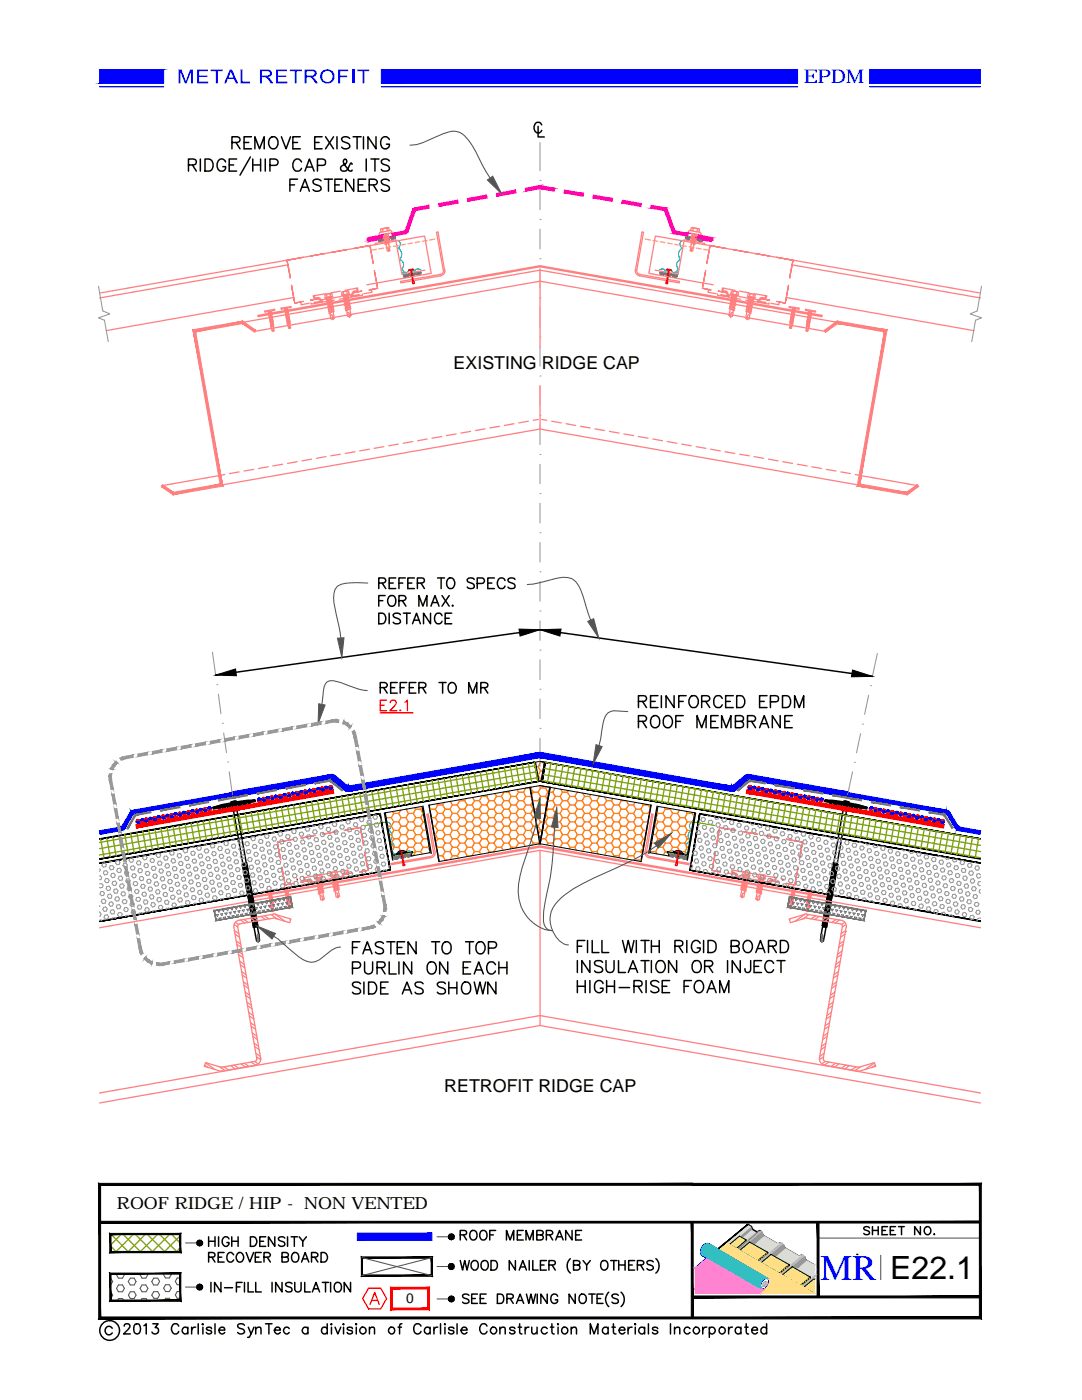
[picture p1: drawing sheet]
<svg xmlns="http://www.w3.org/2000/svg" width="216mm" height="279mm" viewBox="0 0 216 279" stroke-linecap="round" stroke-linejoin="round" font-family="sans-serif">
<defs><g id="words">
<text font-size="7.2" fill="#00f" x="163.7" y="255.4">MR</text>
<text font-size="6.4" x="177.6" y="255.3">E22.1</text>
<text font-size="3.8" fill="#00f" x="160.4" y="16.6">EPDM</text>
<g font-size="3.6">
<text x="90.5" y="73.6">EXISTING RIDGE CAP</text>
<text x="88.7" y="217.9">RETROFIT RIDGE CAP</text>
</g>
<text font-size="3.3" x="23.3" y="241.3">ROOF RIDGE / HIP - NON VENTED</text>
<text font-size="2.8" x="81" y="260.1">0</text>
</g></defs>
<!-- layer: EXISTING STEEL -->
<g fill="none" stroke="#ff7f7f" stroke-width=".25">
<path d="M49.5 179.1l58.3-10.3 58.2 10.3v.2l-58.2-10.2-58.3 10.2zM52.9 177.9v.2M53.6 178.3l.6-.2zM53.6 178.5l.6-.2zM53.6 178h.1M53.7 178.8l.5-.3zM53.7 178.1v.2M53.7 179l.6-.2zM53.7 178.3v.2M53.7 179.2l.6-.2zM53.7 178.5v.2M53.8 179.4l.6-.2z"/>
<path d="M53.8 178.8v.1M53.8 179.7l.6-.2zM53.8 179v.2M53.9 179.9l.6-.2zM53.9 179.2v.2M53.9 177.9l-.3 .2M53.9 179.5v.4M54 177.9l.1 .4M54 179.9v.4M54.1 178.4v.1M54.1 177.9l-.5 .2M54.1 178.6l.1 .2"/>
<path d="M54.2 178.8v.4M54.2 179.3l.1 .4M54.3 179.8l.1 .1M54.4 180l.1 .4M54.7 177.6l-1.9 .3M54.7 177.7l-1.8 .4M54.7 177.5l.1 .2M56.8 177.7l.6-.2zM56.9 178l.6-.3zM56.9 178.2l.6-.2zM56.9 177.5l.1 .2M56.9 177.4h.1"/>
<path d="M57 178.4l.5-.2zM57 177.7v.2M57 178.6l.6-.2zM57 178v.1M57 178.9l.6-.2zM57 178.2l.1 .4M57.1 179.1l.6-.2zM57.1 179.4l.6-.3zM57.1 178.7l.1 .4M57.2 179.6l.6-.2zM57.2 179.8l.6-.2zM57.2 179.1v.2"/>
<path d="M57.2 179.4l.1 .1M57.3 177.3v.2M57.3 179.6v.1M57.3 179.8l.1 .2M57.3 177.6v.1M57.4 177.3l-.6 .2 .4-.2M57.4 177.8v.2M57.4 178v.2M57.5 178.3v.1M57.5 178.5v.1M57.5 178.7v.2M57.5 178.9l.1 .2"/>
<path d="M57.6 179.2l.1 .4M57.7 179.6l.1 .4M58 177l-1.9 .3M58 176.9v.2l-1.9 .4v-.2M58.1 176.4l.1 .5 1.6-.2M60.8 176.5l1.6-.3-.5-.1-.2-.3h-.9l-.2-.6h.2l.2 .4 .6-.1 .3 .2 .3 .3h.1l.1 .4-2.3 .5v-.3M62.8 174.8l.1 .5M62.8 174.8l.3-.1 .1 .6M63.1 174.7l-2.3 .5M63.1 174.7l1-.2 .2 .6-1.4 .2M63.1 175.9l1.1-.4zM63.2 176.3l.9-.5 .1 .1-.9 .4z"/>
<path d="M63.3 176.6l1-.3zM63.3 175.8l-1 .2M63.3 175.6v.2M63.3 176l.1 .2M63.3 177l1.1-.4zM63.4 177.3l1-.4-.8 .5zM63.4 176.3l.1 .3M63.5 177.7l.8-.5 .2 .1zM63.5 176.6v.3M63.5 178l1.1-.3zM63.6 178.4l1-.4zM63.6 177v.2"/>
<path d="M63.6 177.4v.2M63.7 177.7v.3M63.7 178l.1 .3M63.8 174.6l.1 .6M63.9 178.8h.2l.2 .1M63.9 175.3l.1 .2M64 175.7v.2M64 174.5l-1.1 .2M64.1 176v.2M64.1 175.2l-.8 .1v.2M64.1 175.2h.1M64.1 175.2l-1 .4 .7-.4"/>
<path d="M64.1 176.3v.3M64.2 176.7v.2M64.2 177.1l.1 .2M64.3 178.9l.1 .7M64.3 177.4v.2M64.3 175.2l-1.4 .1M64.3 175.1l-1.5 .2M64.3 175.1h.1M64.4 177.7v.3M64.4 178.1l.3 1.3-.3 .3-.4-.2-.2-1.1M64.7 179.4h-.3v.3M64.8 176l-2.4 .4"/>
<path d="M65.8 174.3l.2 .5M66 174.2l-1.9 .4M66.2 175.3l-2 .4M66.2 175.4l1-.4-.8 .5zM66.2 174.2l.1 .5M66.3 175.8l.9-.5 .1 .1zM66.4 176.1l1-.4zM66.4 176.4l1.1-.3zM66.4 175.1v.2M66.4 175.4l.1 .2M66.5 176.8l.9-.5 .1 .1-.9 .5zM66.5 175.8v.2"/>
<path d="M66.5 177.2l1.1-.4zM66.6 176.1v.2M66.6 177.5l1-.4zM66.6 176.5v.2M66.6 177.8l1.1-.4zM66.7 176.8v.2M66.7 177.2l.1 .2M66.8 174.7l-.6 .3 1-.3-.9 .1 .1 .1M66.8 177.5l.1 .2M67 178.3l.2-.1 .2 .2M67 174.6l-.1-.5 .3-.2 .1 .7-1.3 .2M67 174.7v.3"/>
<path d="M67.1 175.1v.2M67.1 173.9l-1.1 .2M67.1 175.5l.1 .2M67.2 175.8v.3M67.2 176.1l.1 .3M67.3 176.5l.1 .2M67.4 178.4v.7M67.4 176.9v.2M67.4 174.6l-1.5 .2M67.4 174.5l-1.5 .3M67.4 174.6h.1M67.5 177.2v.2"/>
<path d="M67.5 177.6l.2 1.3-.2 .2-.4-.1-.2-1.1M67.7 178.8l-.2 .1-.1 .2M68.1 174.9l-1 .3M68.2 175.4l-2.4 .4M69.2 173.7l-2.5 .3-.8 .2M70.4 174.8v.2l-2.2 .4-.1-.5h.2v-.4l.3-.2 .7-.2-.1-.4 .2-.1v.7l-.8 .2-.1 .4-.4 .3 1.6-.3M72.2 173.9l.1 .6-1.6 .2M85.9 170.9l-7.9 1.4v.3l8-1.4M86.5 170.1a.74 .74 0 0 1-.6 .8M86.8 170l-1.4-7.5h-.2l1.3 7.6M86.8 170a1.04 1.04 0 0 1-.8 1.2M129 170.1a.77 .77 0 0 0 .6 .8l7.9 1.4v.3l-7.9-1.4a1.04 1.04 0 0 1-.9-1.2l1.4-7.5h.2l-1.3 7.6"/>
<path d="M143.3 173.9l-.1 .6 1.6 .2M145.1 174.8v.2l2.2 .4 .1-.5h-.2v-.4l-.3-.2-.7-.2 .1-.4-.2-.1v.7l.8 .2 .1 .4 .4 .3-1.6-.3M146.3 173.7l2.3 .4M147.3 175.4l2.4 .4M147.4 174.9l1 .3M147.8 177.4l1.1 .4zM147.8 178.8l.3 .1v.2M147.9 177.1l1 .4zM147.9 176.8l1.1 .4zM148 177.6l-.2 1.3 .3 .2 .3-.1 .2-1.1M148 176.4l.1-.1 .9 .5-.1 .1zM148.1 177.2l-.1 .2"/>
<path d="M148.1 176.1l1 .3zM148.1 174.5l1.5 .3M148.1 174.6l1.5 .3M148.1 174.5h.1M148.1 178.4v.7M148.1 176.9v.2M148.1 175.7l1.1 .4zM148.2 176.5l-.1 .2M148.2 175.4l.2-.1 .8 .5zM148.3 176.1l-.1 .3M148.3 175l1 .4-.2 .1zM148.3 174l-.1 .6 1.3 .2 .2-.5"/>
<path d="M148.3 175.8v.3M148.3 174l.3 .1M148.4 175.5v.2M148.4 175.1v.2M148.4 173.9l1.1 .2M148.5 174.7v.3M148.6 178.3l-.2-.1-.2 .2M148.7 174.7l.6 .3-1-.3 .9 .1v.1M148.7 177.5l-.1 .2M148.8 177.2l-.1 .2M148.8 176.8v.2M148.9 176.5v.2"/>
<path d="M148.9 176.1v.2M149 175.8v.2M149.1 175.4l-.1 .2M149.1 175.1v.2M149.3 174.2l-.1 .5M149.3 175.3l2 .4M149.5 174.2l1.9 .4M149.7 174.2l-.6-.2h-.5l-.1 .6M150.7 176l2.4 .4M150.9 179.4h.2l.1 .3M150.9 178l1 .4zM150.9 177.7l1.1 .3z"/>
<path d="M151 177.3l.2-.1 .8 .5zM151.1 176.9l1 .4-.2 .1zM151.1 178.1l-.3 1.3M151.1 177.7v.3M151.1 176.6l1.1 .4zM151.2 176.3l1 .3zM151.2 175.2l1.5 .2M151.2 175.1l1.5 .2M151.2 175.1h.1M151.2 178.9l-.1 .7M151.2 177.4v.2M151.3 177.1l-.1 .2"/>
<path d="M151.3 175.9l.1-.1 .9 .5h-.1zM151.3 175.5l1.1 .4zM151.3 176.7v.2M151.3 174.6l-.1 .5 1.4 .2M151.4 174.6h.3M151.4 175.2l.8 .1v.2M151.4 175.2h.1M151.4 175.2l1 .4-.7-.4M151.4 176.3v.3M151.4 176v.2M151.5 175.7v.2M151.5 174.5l1.1 .2"/>
<path d="M151.6 175.3l-.1 .2M151.6 178.8h-.2l-.2 .1M151.7 178.4l-.2 1.1-.4 .2-.3-.3M151.7 174.6l-.1 .6M151.7 174.6l.7 .1M151.8 178l-.1 .3M151.8 177.7v.3M151.9 177.4v.2M151.9 177v.2M152 176.6v.3M152.1 176.3l-.1 .3M152.2 176l-.1 .2"/>
<path d="M152.2 175.8l1 .2M152.2 175.6v.2M152.4 174.7l-.1 .6M152.7 175.3v.1M152.7 174.8l-.1 .5M152.7 174.8l-.3-.1 2.3 .5M154.7 176.5l-1.6-.3 .5-.1 .2-.3h.9l.2-.6h-.2l-.2 .4-.6-.1-.3 .2-.3 .3h-.1l-.1 .4 2.3 .5v-.3M157.4 176.4l-.1 .5-1.6-.2M157.5 177.2l1.9 .3v-.2M157.5 177l1.9 .3M157.6 176.9l-.1 .2M157.7 179.8l.6 .2z"/>
<path d="M157.7 179.6l.6 .2zM157.7 179.4l.6 .2zM157.8 179.1l.6 .3zM157.8 178.9l.6 .2zM157.8 179.6l-.1 .4M157.9 178.7l.6 .2zM157.9 178.4l.6 .2zM157.9 179.2l-.1 .4M158 178.2l.6 .2zM158 178.9l-.1 .2M158 178l.6 .2zM158 178.7v.2"/>
<path d="M158 177.7l.6 .3zM158 178.3v.1M158 178.5v.1M158.1 177.5l.6 .2zM158.1 178v.2M158.1 177.3l.6 .2-.4-.2M158.1 177.8v.2M158.2 179.8l-.1 .2M158.2 177.6v.1M158.2 177.3v.2M158.2 179.6v.1M158.3 179.4l-.1 .1"/>
<path d="M158.3 179.1v.2M158.4 178.7l-.1 .4M158.5 178.2l-.1 .4M158.6 177.7l-.1 .4M158.6 177.5v.2M158.6 177.4h.1M160.8 177.5v.2l1.8 .4 .1-.1v-.1l-1.9-.3M161 179.9l.6 .3zM161.1 179.7l.5 .2zM161.1 179.5l.6 .2zM161.1 179.2l.6 .2zM161.1 180v.2"/>
<path d="M161.2 179l.6 .2zM161.2 179.8l-.1 .1M161.2 178.8l.6 .2zM161.3 178.5l.6 .3zM161.3 179.3l-.1 .4M161.3 178.3l.6 .2zM161.3 178.1l.6 .2zM161.3 178.8v.4M161.4 177.9l.5 .2M161.4 178.6l-.1 .2M161.4 178.4v.1M161.5 177.9l-.1 .4"/>
<path d="M161.5 179.9v.4M161.6 177.9l.3 .2M161.6 179.5v.4M161.6 179.2v.2M161.7 179v.2M161.7 178.8v.1M161.8 178.5v.2M161.8 178.3v.2M161.9 178.1v.2M161.9 178h.1M19.9 185.2l87.9-15.5 87.8 15.5M53.9 180.2l.6-.3z"/>
<path d="M53.9 180.4l.6-.2zM54 180.6l.5-.2zM54 180.8l.6-.2zM54 181.1l.6-.2zM54 180.4l.1 .4M54.1 180.9l.1 .1M54.2 181.1l.1 .7 .2 .1 .2-.1M54.2 181.4l.3 .1v.4M54.5 180.5v.3M54.5 180.9l.2 .9M54.7 181.8l-.2 .1M57.2 180l.6-.2z"/>
<path d="M57.3 180.3l.6-.3zM57.3 180.5l.6-.2zM57.4 180v.2M57.4 180.3v.2M57.5 180.8l.3 .1M57.8 180.9v.4M57.8 180.1v.2M57.8 180.3l.2 .9-.2 .1h-.2l-.1-.8M58 181.2l-.1 .1M157.6 180.3l.6 .2zM157.7 180l.4 .3M157.7 180.3l-.2 .9"/>
<path d="M157.7 180.9v.4l-.1-.1M157.7 180.1v.2M158 180.8l-.2 .1M158 180.5l-.1 .8h-.2l-.2-.1M158.1 180.3v.2M158.1 180v.2M160.9 181.8l.1 .1M160.9 180.9l.6 .2zM160.9 180.6l.6 .2zM161 180.9l-.2 .9 .2 .1 .2-.1 .1-.7M161 180.4l.5 .2zM161.1 181.5l-.1 .4"/>
<path d="M161.1 180.5l-.1 .3M161.1 180.2l.4 .2M161.1 180.2v.2M161.3 181.4l-.2 .1M161.4 180.9l-.1 .1M161.5 180.4l-.1 .4M107.8 202.7l-87.9 15.4M107.8 204.7l-87.9 15.4"/>
</g>
<!-- layer: CLO -->
<path d="M73 164.7l4.1-.7 1.1 6.8 4.6-.8M142.6 164.7l-4.2-.7-1.1 6.8-4.6-.8" fill="none" stroke="#0f0" stroke-width=".25"/>
<!-- layer: SEALANT -->
<path d="M77.1 164.1a.78 .78 0 0 1 .9 .6 .78 .78 0 0 1-.6 .9M77.4 165.6a1.47 1.47 0 0 1 .4 2.3 1.08 1.08 0 0 1 .8 .9 1.08 1.08 0 0 1-.4 1M78.2 169.9l.3 .4-.2 .5M79.3 170.6l-.5-.2-.5 .4M82.2 170.1a.83 .83 0 0 0-.8-.3 .83 .83 0 0 0-.7 .6 .83 .83 0 0 0-.8-.3 .83 .83 0 0 0-.7 .6M133.3 170.1a.83 .83 0 0 1 .9-.3 .83 .83 0 0 1 .6 .6 .83 .83 0 0 1 .8-.3 .83 .83 0 0 1 .7 .6M136.3 170.6l.5-.2 .4 .4M137.4 169.9l-.4 .4 .2 .5M138.1 165.6a1.47 1.47 0 0 0-.4 2.3 1.08 1.08 0 0 0-.8 .9 1.08 1.08 0 0 0 .5 1M138.4 164.1a.78 .78 0 0 0-.8 .6 .78 .78 0 0 0 .5 .9" fill="none" stroke="#0ff" stroke-width=".25"/>
<!-- layer: TAPE -->
<path d="M78.5 171.1l3.4-.7-.1 .5-.5 .2-.4-.3-.3 .3-.6 .2-.4-.3-.3 .4-.5 .1zM133.6 170.4l3.4 .7-.2 .4-.6-.1-.3-.4-.4 .3-.6-.2-.3-.3-.4 .3-.5-.2z" fill="none" stroke="#c0c0c0" stroke-width=".25"/>
<g fill="none" stroke="#767676" stroke-width=".2">
<path d="M78.5 171.1h.1M78.6 171h.1M78.6 171.1h.1M78.6 171.2h.1M78.6 171.3h.1M78.7 171h.1M78.7 171.1h.1M78.7 171.2h.1M78.7 171.3h.1M78.7 171.4h.1M78.8 171h.1M78.8 171.1h.1"/>
<path d="M78.8 171.2h.1M78.8 171.3h.1M78.8 171.4h.1M78.8 171.5h.1M78.9 171h.1M78.9 171.1h.1M78.9 171.2h.1M78.9 171.3h.1M78.9 171.4h.1M79 171h.1M79 171.1h.1M79 171.2h.1"/>
<path d="M79 171.3h.1M79 171.4h.1M79.1 170.9h.1M79.1 171h.1M79.1 171.1h.1M79.1 171.2h.1M79.1 171.3h.1M79.1 171.4h.1M79.2 170.9h.1M79.2 171h.1M79.2 171.1h.1M79.2 171.2h.1"/>
<path d="M79.2 171.3h.1M79.2 171.4h.1M79.3 170.9h.1M79.3 171h.1M79.3 171.1h.1M79.3 171.2h.1M79.3 171.3h.1M79.3 171.4h.1M79.4 170.9h.1M79.4 171h.1M79.4 171.1h.1M79.4 171.3h.1"/>
<path d="M79.4 171.2h.1M79.5 170.9h.1M79.5 171h.1M79.5 171.1h.1M79.6 170.9h.1M79.6 171h.1M79.6 170.8h.1M79.7 170.8h.1M79.7 170.9h.1M79.7 171h.1M79.7 171.1h.1M79.8 170.8h.1"/>
<path d="M79.8 170.9h.1M79.8 171h.1M79.8 171.1h.1M79.9 170.8h.1M79.9 170.9h.1M79.9 171h.1M79.9 171.1h.1M79.9 171.2h.1M80 170.8h.1M80 170.9h.1M80 171h.1M80 171.1h.1"/>
<path d="M80 171.2h.1M80.1 170.8h.1M80.1 170.9h.1M80.1 171h.1M80.1 171.1h.1M80.1 171.2h.1M80.2 170.8h.1M80.2 170.9h.1M80.2 171h.1M80.2 171.1h.1M80.2 171.2h.1M80.3 171h.1"/>
<path d="M80.3 171.1h.1M80.3 171.2h.1M80.3 170.8h.1M80.3 170.9h.1M80.3 170.7h.1M80.4 171h.1M80.4 171.1h.1M80.4 170.8h.1M80.4 170.9h.1M80.4 171.2h.1M80.4 170.7h.1M80.5 171.1h.1"/>
<path d="M80.5 171.2h.1M80.5 170.8h.1M80.5 170.9h.1M80.5 171h.1M80.5 170.7h.1M80.6 171.1h.1M80.6 170.8h.1M80.6 170.9h.1M80.6 171h.1M80.6 170.7h.1M80.7 171.1h.1M80.7 170.8h.1"/>
<path d="M80.7 170.9h.1M80.7 171h.1M80.7 170.7h.1M80.7 170.6h.1M80.8 170.7h.1M80.8 170.8h.1M80.9 170.7h.1M80.9 170.8h.1M80.9 170.6h.1M81 170.6h.1M81 170.7h.1M81 170.8h.1"/>
<path d="M81.1 170.8h.1M81.1 170.9h.1M81.1 170.6h.1M81.1 170.7h.1M81.2 170.8h.1M81.2 170.9h.1M81.2 170.6h.1M81.2 170.7h.1M81.2 170.5h.1M81.3 171h.1M81.3 170.7h.1M81.3 170.8h.1"/>
<path d="M81.3 170.9h.1M81.3 170.6h.1M81.3 170.5h.1M81.4 170.9h.1M81.4 171h.1M81.4 170.7h.1M81.4 170.8h.1M81.4 170.5h.1M81.4 170.6h.1M81.5 170.8h.1M81.5 170.9h.1M81.5 171h.1"/>
<path d="M81.5 170.6h.1M81.5 170.7h.1M81.5 170.5h.1M81.6 170.8h.1M81.6 170.9h.1M81.6 170.5h.1M81.6 170.6h.1M81.6 170.7h.1M81.6 171h.1M81.7 170.8h.1M81.7 170.9h.1M81.7 170.5h.1"/>
<path d="M81.7 170.6h.1M81.7 170.7h.1M81.8 170.9h.1M81.8 170.7h.1M81.8 170.8h.1M81.8 170.5h.1M81.8 170.6h.1M81.9 170.6h.1M81.9 170.5h.1M133.7 170.9h.1M133.7 170.7h.1M133.7 170.8h.1"/>
<path d="M133.7 170.5h.1M133.7 170.6h.1M133.8 170.7h.1M133.8 170.8h.1M133.8 170.9h.1M133.8 170.5h.1M133.8 170.6h.1M133.9 170.8h.1M133.9 171h.1M133.9 170.9h.1M133.9 170.5h.1M133.9 170.6h.1"/>
<path d="M133.9 170.7h.1M134 170.8h.1M134 170.9h.1M134 171h.1M134 170.5h.1M134 170.6h.1M134 170.7h.1M134.1 170.9h.1M134.1 171h.1M134.1 170.6h.1M134.1 170.7h.1M134.1 170.8h.1"/>
<path d="M134.1 170.5h.1M134.2 171h.1M134.2 170.7h.1M134.2 170.8h.1M134.2 170.9h.1M134.2 170.5h.1M134.2 170.6h.1M134.3 171h.1M134.3 170.7h.1M134.3 170.8h.1M134.3 170.9h.1M134.3 170.6h.1"/>
<path d="M134.3 170.5h.1M134.4 170.8h.1M134.4 170.9h.1M134.4 170.6h.1M134.4 170.7h.1M134.5 170.8h.1M134.5 170.6h.1M134.5 170.7h.1M134.6 170.6h.1M134.6 170.7h.1M134.6 170.8h.1M134.7 170.7h.1"/>
<path d="M134.7 170.8h.1M134.8 171h.1M134.8 170.7h.1M134.8 170.8h.1M134.8 170.9h.1M134.8 170.6h.1M134.8 171.1h.1M134.9 171.1h.1M134.9 170.8h.1M134.9 170.9h.1M134.9 171h.1M134.9 170.7h.1"/>
<path d="M135 171.1h.1M135 170.8h.1M135 170.9h.1M135 171h.1M135 170.7h.1M135 171.2h.1M135.1 171.1h.1M135.1 170.9h.1M135.1 171h.1M135.1 170.7h.1M135.1 170.8h.1M135.1 171.2h.1"/>
<path d="M135.2 171h.1M135.2 171.1h.1M135.2 171.2h.1M135.2 170.7h.1M135.2 170.8h.1M135.2 170.9h.1M135.3 170.8h.1M135.3 170.9h.1M135.3 171h.1M135.3 171.1h.1M135.3 171.2h.1M135.4 170.8h.1"/>
<path d="M135.4 170.9h.1M135.4 171h.1M135.4 171.1h.1M135.4 171.2h.1M135.5 170.8h.1M135.5 170.9h.1M135.5 171h.1M135.5 171.1h.1M135.5 171.2h.1M135.6 170.8h.1M135.6 171h.1M135.6 171.1h.1"/>
<path d="M135.6 171.2h.1M135.6 170.9h.1M135.7 170.8h.1M135.7 170.9h.1M135.7 171h.1M135.7 171.1h.1M135.8 170.8h.1M135.8 170.9h.1M135.8 171h.1M135.8 171.1h.1M135.9 170.9h.1M135.9 171h.1"/>
<path d="M135.9 170.8h.1M136 170.9h.1M136 171h.1M136 171.1h.1M136.1 170.9h.1M136.1 171h.1M136.1 171.1h.1M136.1 171.2h.1M136.1 171.3h.1M136.2 171.2h.1M136.2 171.3h.1M136.2 170.9h.1"/>
<path d="M136.2 171h.1M136.2 171.1h.1M136.2 171.4h.1M136.3 170.9h.1M136.3 171h.1M136.3 171.1h.1M136.3 171.2h.1M136.3 171.3h.1M136.3 171.4h.1M136.4 170.9h.1M136.4 171h.1M136.4 171.1h.1"/>
<path d="M136.4 171.2h.1M136.4 171.3h.1M136.4 171.4h.1M136.5 170.9h.1M136.5 171.1h.1M136.5 171.4h.1M136.5 171h.1M136.5 171.2h.1M136.5 171.3h.1M136.6 171h.1M136.6 171.1h.1M136.6 171.2h.1"/>
<path d="M136.6 171.3h.1M136.6 171.4h.1M136.7 171h.1M136.7 171.1h.1M136.7 171.2h.1M136.7 171.3h.1M136.7 171.4h.1M136.8 171h.1M136.8 171.3h.1M136.8 171.5h.1M136.8 171.1h.1M136.8 171.2h.1"/>
<path d="M136.8 171.4h.1M136.9 171.1h.1M136.9 171.2h.1M136.9 171.3h.1M136.9 171h.1M137 171.1h.1"/>
</g>
<!-- layer: FASTENER -->
<g fill="none" stroke="#a50000" stroke-width=".25">
<path d="M79.7 170l.7-.1 .2 .1-1 .1M79.8 170l-.2 .1M80 170l.5 2.8M80.2 170l.5 2.5M80.7 172.7h-.3M80.7 172.5v.2M134.9 170l1 .1M135 172.3l-.1 .2M135.1 169.9l.7 .1 .1 .1M135.1 169.9l-.2 .1M135.1 172.3v.5l-.3-.1v-.2M135.3 170l-.4 2.3"/>
<path d="M135.5 170l-.4 2.3"/>
</g>
<!-- layer: EXISTING STEEL -->
<g fill="#ff7f7f" stroke="#ff7f7f" stroke-width=".2">
<path d="M60 176.1l1.7-.3zM60 176l1.7-.3z"/>
<path d="M56.9 176.6l1.7-.3zM56.9 176.6l1.7-.3z"/>
<path d="M56.2 173.1l.7 3.5zM56.2 173.1l.7 3.5z"/>
<path d="M55.3 168.1l.7 3.5zM55.3 168.1l.7 3.5z"/>
<path d="M55.4 168l3.2-.5zM55.4 168.1l3.2-.6z"/>
<path d="M60 167.2l2.9-.5zM60 167.3l2.9-.6z"/>
<path d="M64.4 166.4l2.8-.5zM64.4 166.5l2.8-.6z"/>
<path d="M68.7 165.7l3.2-.6zM68.7 165.8l3.2-.7z"/>
<path d="M71.9 165.2l.7 3.5zM71.9 165.2l.6 3.5z"/>
<path d="M72.7 170.2l.8 3.5zM72.7 170.2l.8 3.5z"/>
<path d="M71.7 174l1.7-.3zM71.7 174l1.7-.3z"/>
<path d="M68.6 174.6l1.7-.4zM68.6 174.5l1.7-.3z"/>
<path d="M153.8 175.7l1.7 .4zM153.8 175.7l1.7 .4z"/>
<path d="M156.9 176.3l1.7 .3zM156.9 176.3l1.7 .3z"/>
<path d="M159.3 173.1l-.7 3.5zM159.2 173l-.6 3.6z"/>
<path d="M160.2 168.1l-.7 3.5zM160.1 168l-.6 3.6z"/>
<path d="M156.9 167.5l3.2 .6zM156.9 167.5l3.2 .6z"/>
<path d="M152.6 166.7l2.9 .6zM152.6 166.7l2.9 .6z"/>
<path d="M148.3 165.9l2.8 .6zM148.3 165.9l2.8 .6z"/>
<path d="M143.6 165.1l3.2 .7zM143.6 165.1l3.2 .7z"/>
<path d="M143.6 165.2l-.7 3.5zM143.6 165.2l-.6 3.5z"/>
<path d="M142.7 170.1l-.7 3.6zM142.8 170.2l-.8 3.5z"/>
<path d="M142.1 173.7l1.7 .3zM142.1 173.7l1.7 .3z"/>
<path d="M145.2 174.2l1.7 .4zM145.2 174.2l1.7 .4z"/>
</g>
<path d="M55.4 168l-.1 .1M56.9 176.6h.1M68.6 174.5v.1M71.9 165.1v.1M73.4 173.7h.1M142 173.7h.1M143.6 165.1v.1M146.9 174.5v.1M158.6 176.6h.1M160.1 168l.1 .1" fill="none" stroke="#ff7f7f" stroke-width=".2"/>
<!-- layer: FOAMADHESIVE -->
<g fill="none" stroke="#ff7f00" stroke-width=".25">
<path d="M89.9 159.9l.4 .7M91.6 159.6l.2 .2M91.8 159.8h.9M91.8 159.8l-.6 .8M92.7 159.8l.5 .8M93 159.4l-.3 .4M94.3 159.2l.4 .6M94.7 159.8h.9M94.7 159.8l-.5 .8M95.6 159.8l.6 .8M96.1 158.8l.1 .1M96.2 158.9h.9"/>
<path d="M96.2 158.9l-.6 .9M97.1 158.9l.5 .9M97.3 158.6l-.2 .3M97.6 159.8h1M97.6 159.8l-.5 .8M98.6 159.8l.5 .8M98.7 158.4l.4 .5M99.1 158.9h.9M99.1 158.9l-.5 .9M100 158.9l.6 .9M100.5 158.1h.1M100.6 158.1h.9"/>
<path d="M100.6 159.8h.9M100.6 158.1l-.6 .8M100.6 159.8l-.6 .8M101.5 159.8l.5 .8M101.5 158.1l.5 .8M101.7 157.8l-.2 .3M102 158.9h1M102 158.9l-.5 .9M103 158.9l.5 .9M103.2 157.6l.3 .5M103.5 158.1h1M103.5 159.8h1"/>
<path d="M103.5 158.1l-.5 .8M103.5 159.8l-.5 .8M104.5 159.8l.4 .8M104.5 158.1l.4 .8M104.9 158.9h1M104.9 157.3l-.4 .8M104.9 158.9l-.4 .9M105 157.3h.9M105.9 158.9l.5 .9M105.9 157.3l.5 .8M106 157.1l-.1 .2M106.4 158.1h1"/>
<path d="M106.4 159.8h1M106.4 158.1l-.5 .8M106.4 159.8l-.5 .8M107 153h.4M107.4 159.8l.5 .8M107.4 158.1l.5 .8M107.6 156.8l.3 .5M107.7 152l.2 .2-.5 .8 .5 .9-.6 .8 .7 .9M107.9 157.3h1M107.9 157.3l-.5 .8M107.9 158.9l-.5 .9M107.9 158.9h1"/>
<path d="M107.9 152.2h.7M107.9 153.9h.4M107.9 155.6l-.2 .3M108.9 158.9l.4 .9M108.9 157.3l.4 .8M109 157l-.1 .3M109.3 158.1h1M109.3 159.8h1M109.3 158.1l-.4 .8M109.3 159.8l-.4 .8M110.3 159.8l.5 .8M110.3 158.1l.5 .8"/>
<path d="M110.8 157.3l-.5 .8M110.8 158.9h1M110.8 158.9l-.5 .9M111.8 158.9l.4 .9M111.9 157.5l.3 .6M112.2 158.1h1M112.2 159.8h1M112.2 158.1l-.4 .8M112.2 159.8l-.4 .8M113.2 159.8l.5 .8M113.2 158.1l.5 .8M113.4 157.8l-.2 .3"/>
<path d="M113.7 158.9h1M113.7 158.9l-.5 .9M114.7 158.9l.5 .9M115.2 159.8h1M115.2 159.8l-.5 .8M115.3 158.1h-.1l-.5 .8M116.2 159.8l.4 .8M116.3 158.3l.3 .6M116.6 158.9h1M116.6 158.9l-.4 .9M117.6 158.9l.5 .9M117.9 158.6l-.3 .3"/>
<path d="M118.1 159.8h1M118.1 159.8l-.5 .8M119.1 159.8l.5 .8M119.5 158.9h.1M119.6 158.9h.5M119.6 158.9l-.5 .9M120.6 159l.4 .8M121 159.8h1M121 159.8l-.5 .8M122 159.8l.5 .8M122.3 159.3l-.3 .5M123.9 159.6l.1 .2"/>
<path d="M124 159.8h.9M124 159.8l-.5 .8M124.9 159.8l.5 .8M77.1 163.1v.1M77.1 163.2h1M77.1 163.2h.1M77.4 164.9h.7M77.7 166.6h.4M77.9 168.3h.2M78.1 168.3l.5 .8M78.1 166.6l.5 .8M78.1 164.9l.5 .8"/>
<path d="M78.1 163.2l.5 .8M78.3 170.4l.2 .3M78.3 162l.3 .3M78.6 162.3h1M78.6 164h1M78.6 165.7h1M78.6 167.4h1M78.6 169.1h1M78.6 162.3l-.5 .9M78.6 164l-.5 .9M78.6 165.7l-.5 .9M78.6 167.4l-.5 .9"/>
<path d="M78.6 169.1l-.4 .6M79.6 169.1l.3 .7M79.6 167.4l.4 .9M79.6 165.7l.4 .9M79.6 164l.4 .9M79.6 162.3l.4 .9M79.9 170.3l-.1 .1M79.9 161.7l-.3 .6M80 163.2h1M80 164.9h1M80 166.6h1M80 168.3h1"/>
<path d="M80 163.2l-.4 .8M80 164.9l-.4 .8M80 166.6l-.4 .8M80 168.3l-.4 .8M81 170h.1M81 161.5h.1M81 168.3l.5 .8M81 166.6l.5 .8M81 164.9l.5 .8M81 163.2l.5 .8M81 161.5l.5 .8M81.1 170v.2"/>
<path d="M81.5 162.3h1M81.5 164h1M81.5 165.7h1M81.5 167.4h1M81.5 169.1h1M81.5 162.3l-.5 .9M81.5 164l-.5 .9M81.5 165.7l-.5 .9M81.5 167.4l-.5 .9M81.5 169.1l-.5 .9M82 170.8h.2M82.5 169.1l.4 .9"/>
<path d="M82.5 167.4l.4 .9M82.5 165.7l.4 .9M82.5 164l.4 .9M82.5 162.3l.4 .9M82.8 161.2l.1 .3M82.9 161.5h1M82.9 163.2h1M82.9 164.9h1M82.9 166.6h1M82.9 168.3h1M82.9 170h1M82.9 161.5l-.4 .8"/>
<path d="M82.9 163.2l-.4 .8M82.9 164.9l-.4 .8M82.9 166.6l-.4 .8M82.9 168.3l-.4 .8M82.9 170l-.4 .8M83.9 170l.3 .5M83.9 168.3l.5 .8M83.9 166.6l.5 .8M83.9 164.9l.5 .8M83.9 163.2l.5 .8M83.9 161.5l.5 .8M84.2 161l-.3 .5"/>
<path d="M84.4 162.3h.1M84.4 164h.4M84.4 165.7h.7M84.4 167.4h1M84.4 169.1h1M84.4 162.3l-.5 .9M84.4 164l-.5 .9M84.4 165.7l-.5 .9M84.4 167.4l-.5 .9M84.4 169.1l-.5 .9M85.4 169.1l.3 .6M85.6 168.8l-.2 .3"/>
<path d="M85.7 161.1l.2 .4M85.8 170.1v.1M85.9 161.5h1M85.9 161.5l-.1 .2M86 163.2h.9M86.3 164.9h.6M86.6 166.6h.3M86.9 166.6l.4 .8M86.9 164.9l.4 .8M86.9 163.2l.4 .8M86.9 161.5l.4 .8M87 168.4l.3 .7"/>
<path d="M87.2 160.4l.1 .2M87.3 162.3h1M87.3 164h1M87.3 165.7h1M87.3 167.4h1M87.3 169.1h1M87.3 160.6h1M87.3 160.6l-.4 .9M87.3 162.3l-.4 .9M87.3 164l-.4 .9M87.3 165.7l-.4 .9M87.3 167.4l-.4 .8"/>
<path d="M87.3 169.1l-.2 .3M87.4 170.8h.9M88.3 170.8l.5 .8h.4M88.3 169.1l.5 .9M88.3 167.4l.5 .9M88.3 165.7l.5 .9M88.3 164l.5 .9M88.3 162.3l.5 .9M88.3 160.6l.5 .9M88.6 160.1l-.3 .5M88.8 161.5h1M88.8 163.2h1"/>
<path d="M88.8 164.9h1M88.8 166.6h1M88.8 168.3h1M88.8 170h1M88.8 161.5l-.5 .8M88.8 163.2l-.5 .8M88.8 164.9l-.5 .8M88.8 166.6l-.5 .8M88.8 168.3l-.5 .8M88.8 170l-.5 .8M88.8 171.6v.1M89.8 170l.5 .8"/>
<path d="M89.8 168.3l.5 .8M89.8 166.6l.5 .8M89.8 164.9l.5 .8M89.8 163.2l.5 .8M89.8 161.5l.5 .8M90.3 162.3h.9M90.3 164h.9M90.3 165.7h.9M90.3 167.4h.9M90.3 169.1h.9M90.3 170.8h.9M90.3 160.6h.9"/>
<path d="M90.3 160.6l-.5 .9M90.3 162.3l-.5 .9M90.3 164l-.5 .9M90.3 165.7l-.5 .9M90.3 167.4l-.5 .9M90.3 169.1l-.5 .9M90.3 170.8l-.5 .7M91.2 170.8l.3 .4M91.2 169.1l.6 .9M91.2 167.4l.6 .9M91.2 165.7l.6 .9M91.2 164l.6 .9"/>
<path d="M91.2 162.3l.6 .9M91.2 160.6l.6 .9M91.8 161.5h.9M91.8 163.2h.9M91.8 164.9h.9M91.8 166.6h.9M91.8 168.3h.9M91.8 170h.9M91.8 161.5l-.6 .8M91.8 163.2l-.6 .8M91.8 164.9l-.6 .8M91.8 166.6l-.6 .8"/>
<path d="M91.8 168.3l-.6 .8M91.8 170l-.6 .8M92.7 170l.5 .8M92.7 168.3l.5 .8M92.7 166.6l.5 .8M92.7 164.9l.5 .8M92.7 163.2l.5 .8M92.7 161.5l.5 .8M93.2 162.3h1M93.2 164h1M93.2 165.7h1M93.2 167.4h1"/>
<path d="M93.2 169.1h1M93.2 170.8h.8M93.2 160.6h1M93.2 160.6l-.5 .9M93.2 162.3l-.5 .9M93.2 164l-.5 .9M93.2 165.7l-.5 .9M93.2 167.4l-.5 .9M93.2 169.1l-.5 .9M93.2 170.8l-.1 .1M94.2 169.1l.5 .9M94.2 167.4l.5 .9"/>
<path d="M94.2 165.7l.5 .9M94.2 164l.5 .9M94.2 162.3l.5 .9M94.2 160.6l.5 .9M94.7 161.5h.9M94.7 163.2h.9M94.7 164.9h.9M94.7 166.6h.9M94.7 168.3h.9M94.7 170h.9M94.7 161.5l-.5 .8M94.7 163.2l-.5 .8"/>
<path d="M94.7 164.9l-.5 .8M94.7 166.6l-.5 .8M94.7 168.3l-.5 .8M94.7 170l-.5 .8M95.6 170l.3 .5M95.6 168.3l.6 .8M95.6 166.6l.6 .8M95.6 164.9l.6 .8M95.6 163.2l.6 .8M95.6 161.5l.6 .8M96.2 162.3h.9M96.2 164h.9"/>
<path d="M96.2 165.7h.9M96.2 167.4h.9M96.2 169.1h.9M96.2 160.6h.9M96.2 160.6l-.6 .9M96.2 162.3l-.6 .9M96.2 164l-.6 .9M96.2 165.7l-.6 .9M96.2 167.4l-.6 .9M96.2 169.1l-.6 .9M97.1 169.1l.5 .9M97.1 167.4l.5 .9"/>
<path d="M97.1 165.7l.5 .9M97.1 164l.5 .9M97.1 162.3l.5 .9M97.1 160.6l.5 .9M97.6 161.5h1M97.6 163.2h1M97.6 164.9h1M97.6 166.6h1M97.6 168.3h1M97.6 170h1M97.6 161.5l-.5 .8M97.6 163.2l-.5 .8"/>
<path d="M97.6 164.9l-.5 .8M97.6 166.6l-.5 .8M97.6 168.3l-.5 .8M97.6 170l-.1 .2M98.6 170h.1M98.6 168.3l.5 .8M98.6 166.6l.5 .8M98.6 164.9l.5 .8M98.6 163.2l.5 .8M98.6 161.5l.5 .8M99.1 162.3h.9M99.1 164h.9"/>
<path d="M99.1 165.7h.9M99.1 167.4h.9M99.1 169.1h.9M99.1 160.6h.9M99.1 160.6l-.5 .9M99.1 162.3l-.5 .9M99.1 164l-.5 .9M99.1 165.7l-.5 .9M99.1 167.4l-.5 .9M99.1 169.1l-.5 .9M100 169.1l.4 .6M100 167.4l.6 .9"/>
<path d="M100 165.7l.6 .9M100 164l.6 .9M100 162.3l.6 .9M100 160.6l.6 .9M100.6 161.5h.9M100.6 163.2h.9M100.6 164.9h.9M100.6 166.6h.9M100.6 168.3h.9M100.6 161.5l-.6 .8M100.6 163.2l-.6 .8M100.6 164.9l-.6 .8"/>
<path d="M100.6 166.6l-.6 .8M100.6 168.3l-.6 .8M101.5 168.3l.5 .8M101.5 166.6l.5 .8M101.5 164.9l.5 .8M101.5 163.2l.5 .8M101.5 161.5l.5 .8M102 162.3h1M102 164h1M102 165.7h1M102 167.4h1M102 169.1h1"/>
<path d="M102 160.6h1M102 160.6l-.5 .9M102 162.3l-.5 .9M102 164l-.5 .9M102 165.7l-.5 .9M102 167.4l-.5 .9M102 169.1l-.2 .3M103 169.1l.1 .1M103 167.4l.5 .9M103 165.7l.5 .9M103 164l.5 .9M103 162.3l.5 .9"/>
<path d="M103 160.6l.5 .9M103.5 161.5h1M103.5 163.2h1M103.5 164.9h1M103.5 166.6h1M103.5 168.3h1M103.5 161.5l-.5 .8M103.5 163.2l-.5 .8M103.5 164.9l-.5 .8M103.5 166.6l-.5 .8M103.5 168.3l-.5 .8M104.5 168.3l.3 .6"/>
<path d="M104.5 166.6l.4 .8M104.5 164.9l.4 .8M104.5 163.2l.4 .8M104.5 161.5l.4 .8M104.9 162.3h1M104.9 164h1M104.9 165.7h1M104.9 167.4h1M104.9 160.6h1M104.9 160.6l-.4 .9M104.9 162.3l-.4 .9M104.9 164l-.4 .9"/>
<path d="M104.9 165.7l-.4 .9M104.9 167.4l-.4 .9M105.9 167.4l.5 .9M105.9 165.7l.5 .9M105.9 164l.5 .9M105.9 162.3l.5 .9M105.9 160.6l.5 .9M106.4 161.5h1M106.4 163.2h1M106.4 164.9h1M106.4 163.2l-.5 .8M106.4 166.6h1"/>
<path d="M106.4 168.3h1M106.4 161.5l-.5 .8M106.4 164.9l-.5 .8M106.4 166.6l-.5 .8M106.4 168.3l-.2 .3M107.4 166.6l.5 .8M107.4 164.9l.5 .8M107.4 163.2l.5 .8M107.4 161.5l.5 .8M107.4 168.3l.1 .1M107.9 160.6l-.5 .9M107.9 162.3l-.5 .9"/>
<path d="M107.9 164l-.5 .9M107.9 165.7l-.5 .9M107.9 167.4l-.5 .9M107.9 162.3h1M107.9 164h1M107.9 165.7h1M107.9 160.6h1M107.9 167.4h1M108.9 160.6l.4 .9M108.9 167.4l.4 .9M108.9 165.7l.4 .9M108.9 164l.4 .9"/>
<path d="M108.9 162.3l.4 .9M109.3 161.5h1M109.3 163.2h1M109.3 164.9h1M109.3 166.6h1M109.3 168.3h1M109.3 161.5l-.4 .8M109.3 163.2l-.4 .8M109.3 164.9l-.4 .8M109.3 166.6l-.4 .8M109.3 168.3l-.2 .3M110.3 168.3l.4 .6"/>
<path d="M110.3 166.6l.5 .8M110.3 164.9l.5 .8M110.3 163.2l.5 .8M110.3 161.5l.5 .8M110.8 162.3h1M110.8 164h1M110.8 165.7h1M110.8 167.4h1M110.8 160.6h1M110.8 160.6l-.5 .9M110.8 162.3l-.5 .9M110.8 164l-.5 .9"/>
<path d="M110.8 165.7l-.5 .9M110.8 167.4l-.5 .9M111.8 167.4l.4 .9M111.8 165.7l.4 .9M111.8 164l.4 .9M111.8 162.3l.4 .9M111.8 160.6l.4 .9M112.2 161.5h1M112.2 163.2h1M112.2 164.9h1M112.2 166.6h1M112.2 168.3h1"/>
<path d="M112.2 161.5l-.4 .8M112.2 163.2l-.4 .8M112.2 164.9l-.4 .8M112.2 166.6l-.4 .8M112.2 168.3l-.4 .8M113.2 168.3l.5 .8M113.2 166.6l.5 .8M113.2 164.9l.5 .8M113.2 163.2l.5 .8M113.2 161.5l.5 .8M113.7 162.3h1M113.7 164h1"/>
<path d="M113.7 165.7h1M113.7 167.4h1M113.7 169.1h1M113.7 160.6h1M113.7 160.6l-.5 .9M113.7 162.3l-.5 .9M113.7 164l-.5 .9M113.7 165.7l-.5 .9M113.7 167.4l-.5 .9M113.7 169.1l-.1 .3M114.7 169.1l.3 .6M114.7 167.4l.5 .9"/>
<path d="M114.7 165.7l.5 .9M114.7 164l.5 .9M114.7 162.3l.5 .9M114.7 160.6l.5 .9M115.2 161.5h1M115.2 163.2h1M115.2 164.9h1M115.2 166.6h1M115.2 168.3h1M115.2 161.5l-.5 .8M115.2 163.2l-.5 .8M115.2 164.9l-.5 .8"/>
<path d="M115.2 166.6l-.5 .8M115.2 168.3l-.5 .8M116.2 168.3l.4 .8M116.2 166.6l.4 .8M116.2 164.9l.4 .8M116.2 163.2l.4 .8M116.2 161.5l.4 .8M116.6 162.3h1M116.6 164h1M116.6 165.7h1M116.6 167.4h1M116.6 169.1h1"/>
<path d="M116.6 160.6h1M116.6 160.6l-.4 .9M116.6 162.3l-.4 .9M116.6 164l-.4 .9M116.6 165.7l-.4 .9M116.6 167.4l-.4 .9M116.6 169.1l-.4 .8M117.6 169.1l.5 .9M117.6 167.4l.5 .9M117.6 165.7l.5 .9M117.6 164l.5 .9M117.6 162.3l.5 .9"/>
<path d="M117.6 160.6l.5 .9M118.1 161.5h1M118.1 163.2h1M118.1 164.9h1M118.1 166.6h1M118.1 168.3h1M118.1 170h1M118.1 161.5l-.5 .8M118.1 163.2l-.5 .8M118.1 164.9l-.5 .8M118.1 166.6l-.5 .8M118.1 168.3l-.5 .8"/>
<path d="M118.1 170l-.1 .2M119.1 170l.3 .4M119.1 168.3l.5 .8M119.1 166.6l.5 .8M119.1 164.9l.5 .8M119.1 163.2l.5 .8M119.1 161.5l.5 .8M119.6 162.3h.9M119.6 164h.9M119.6 165.7h.9M119.6 167.4h.9M119.6 169.1h.9"/>
<path d="M119.6 160.6h.9M119.6 160.6l-.5 .9M119.6 162.3l-.5 .9M119.6 164l-.5 .9M119.6 165.7l-.5 .9M119.6 167.4l-.5 .9M119.6 169.1l-.5 .9M120.5 169.1l.5 .9M120.5 167.4l.5 .9M120.5 165.7l.5 .9M120.5 164l.5 .9M120.5 162.3l.5 .9"/>
<path d="M120.5 160.6l.5 .9M121 161.5h1M121 163.2h1M121 164.9h1M121 166.6h1M121 168.3h1M121 170h1M121 161.5l-.5 .8M121 163.2l-.5 .8M121 164.9l-.5 .8M121 166.6l-.5 .8M121 168.3l-.5 .8"/>
<path d="M121 170l-.4 .6M122 170l.5 .8M122 168.3l.5 .8M122 166.6l.5 .8M122 164.9l.5 .8M122 163.2l.5 .8M122 161.5l.5 .8M122.5 162.3h1M122.5 164h1M122.5 165.7h1M122.5 167.4h1M122.5 169.1h1"/>
<path d="M122.5 170.8h1M122.5 160.6h1M122.5 160.6l-.5 .9M122.5 162.3l-.5 .9M122.5 164l-.5 .9M122.5 165.7l-.5 .9M122.5 167.4l-.5 .9M122.5 169.1l-.5 .9M122.5 170.8l-.1 .2M123.5 170.8l.2 .4M123.5 169.1l.5 .9M123.5 167.4l.5 .9"/>
<path d="M123.5 165.7l.5 .9M123.5 164l.5 .9M123.5 162.3l.5 .9M123.5 160.6l.5 .9M124 161.5h.9M124 163.2h.9M124 164.9h.9M124 166.6h.9M124 168.3h.9M124 170h.9M124 161.5l-.5 .8M124 163.2l-.5 .8"/>
<path d="M124 164.9l-.5 .8M124 166.6l-.5 .8M124 168.3l-.5 .8M124 170l-.5 .8M124.9 170l.5 .8M124.9 168.3l.5 .8M124.9 166.6l.5 .8M124.9 164.9l.5 .8M124.9 163.2l.5 .8M124.9 161.5l.5 .8M125.4 162.3h1M125.4 164h1"/>
<path d="M125.4 165.7h1M125.4 167.4h1M125.4 169.1h1M125.4 170.8h1M125.4 160.6h1M125.4 160.6l-.5 .9M125.4 162.3l-.5 .9M125.4 164l-.5 .9M125.4 165.7l-.5 .9M125.4 167.4l-.5 .9M125.4 169.1l-.5 .9M125.4 170.8l-.3 .6"/>
<path d="M126.4 170.8l.5 .8M126.4 169.1l.5 .9M126.4 167.4l.5 .9M126.4 165.7l.5 .9M126.4 164l.5 .9M126.4 162.3l.5 .9M126.4 160.6l.5 .9M126.7 160.1l-.3 .5M126.9 161.5h1M126.9 163.2h1M126.9 164.9h1M126.9 166.6h1"/>
<path d="M126.9 168.3h1M126.9 170h1M126.9 171.6h1M126.9 161.5l-.5 .8M126.9 163.2l-.5 .8M126.9 164.9l-.5 .8M126.9 166.6l-.5 .8M126.9 168.3l-.5 .8M126.9 170l-.5 .8M126.9 171.6l-.1 .1M127.9 171.6v.2M127.9 170l.3 .5"/>
<path d="M127.9 168.3l.5 .8M127.9 166.6l.5 .8M127.9 164.9l.5 .8M127.9 163.2l.5 .8M127.9 161.5l.5 .8M128 171.4l-.1 .2M128.2 160.4l.2 .2M128.4 162.3h.9M128.4 164h.9M128.4 165.7h.6M128.4 167.4h.3M128.4 169.1h.1"/>
<path d="M128.4 160.6h.9M128.4 160.6l-.5 .9M128.4 162.3l-.5 .9M128.4 164l-.5 .9M128.4 165.7l-.5 .9M128.4 167.4l-.5 .9M128.4 169.1l-.5 .9M129.3 162.3l.3 .4M129.3 160.6l.5 .8M129.4 160.6h-.1M129.7 169.8l.1 .2M129.7 161.7l-.4 .6"/>
<path d="M129.8 170h1M129.8 170l-.1 .2M130 168.3h.8M130.3 166.6h.5M130.6 164.9h.2M130.8 170l.3 .4M130.8 168.3l.5 .8M130.8 166.6l.5 .8M130.8 164.9l.5 .8M130.9 163.3l.4 .7M131.1 162l.2 .3M131.3 162.3h1"/>
<path d="M131.3 164h1M131.3 165.7h1M131.3 167.4h1M131.3 169.1h1M131.3 162.3l-.3 .7M131.3 164l-.5 .9M131.3 165.7l-.5 .9M131.3 167.4l-.5 .9M131.3 169.1l-.5 .9M132.3 169.1l.5 .9M132.3 167.4l.5 .9M132.3 165.7l.5 .9"/>
<path d="M132.3 164l.5 .9M132.3 162.3l.5 .9M132.6 161.1l.2 .4M132.8 161.5h.9M132.8 163.2h.9M132.8 164.9h.9M132.8 166.6h.9M132.8 168.3h.9M132.8 170h.9M132.8 161.5l-.5 .8M132.8 163.2l-.5 .8M132.8 164.9l-.5 .8"/>
<path d="M132.8 166.6l-.5 .8M132.8 168.3l-.5 .8M132.8 170l-.5 .6M133.7 170l.1 .1M133.7 168.3l.5 .8M133.7 166.6l.5 .8M133.7 164.9l.5 .8M133.7 163.2l.5 .8M133.7 161.5l.5 .8M133.8 161.4l-.1 .1M134.2 162.3h1M134.2 164h1"/>
<path d="M134.2 165.7h1M134.2 167.4h1M134.2 169.1h1M134.2 162.3l-.5 .9M134.2 164l-.5 .9M134.2 165.7l-.5 .9M134.2 167.4l-.5 .9M134.2 169.1l-.5 .9M135.2 169.1l.4 .7M135.2 167.4l.5 .9M135.2 165.7l.5 .9M135.2 164l.5 .9"/>
<path d="M135.2 162.3l.5 .9M135.6 161.7l-.4 .6M135.7 163.2h1M135.7 164.9h1M135.7 166.6h1M135.7 168.3h1M135.7 163.2l-.5 .8M135.7 164.9l-.5 .8M135.7 166.6l-.5 .8M135.7 168.3l-.5 .8M136 170h.7M136.7 170l.4 .7"/>
<path d="M136.7 168.3l.4 .8M136.7 166.6l.4 .8M136.7 164.9l.4 .8M136.7 163.2l.4 .8M136.9 161.9l.2 .4M137.1 162.3h1M137.1 164h1M137.1 165.7h.9M137.1 167.4h.6M137.1 169.1h.3M137.1 162.3l-.4 .9M137.1 164l-.4 .9"/>
<path d="M137.1 165.7l-.4 .9M137.1 167.4l-.4 .9M137.1 169.1l-.4 .9M138.1 164l.1 .2M138.1 162.3l.4 .7M138.2 162.2l-.1 .1M138.4 163.6l-.3 .4"/>
</g>
<!-- layer: 0 -->
<g fill="none" stroke="#000" stroke-width=".3">
<path d="M46.5 160l-.1 .1M46.7 159.9l.2 .1M46.8 159.9l-.3 .1M47 159.8l-.1 .2M50.9 159.7l-8.4 1.4 .1 .3 8.3-1.4v-.3h-1.4l-1.9 .3-3 .5-2.1 .6M105.8 157.1l2 11.3 1.9-11.3M164.6 159.7l8.4 1.4-.1 .3-8.3-1.4v-.3h1.4l1.9 .3 3 .5 2.1 .6M168.5 159.8l.1 .2-.1 .3M168.8 159.9l.4 .2M168.8 159.9l-.2 .1M43.9 161.2l-.1 .7-.3-.6M44.7 161.1l-.1 .7-.3-.7"/>
<path d="M45 161l-.1 .7-.2-.4M45.7 160.5l1.9-.3v.1l-1.9 .4zM45.9 160.9v.7l-.4-.7M46.2 160l.2 .1M46.2 160.6l1-.2-.1 .2 2 11.6-.7 .1-2-11.5zM46.4 160.1v.3M46.9 160l.1 .3M46.9 160.7l-.1 .7-.3-.7M47.1 160.6l-.7 .2M47.2 160.3l-.1-.4-1 .1v.5M47.9 161.1l-.3 .6-1.4 .2-.3-.4M47.9 161.1l.3-.7-2.9 .6 .5 .5"/>
<path d="M47.9 160.5v.7l-.3-.6M48.3 172.5l.9-.3zM48.4 172.8l.9-.3zM48.4 173l1-.2zM48.4 172.3l.1 .1M48.5 160.4l.3 .6 .1-.4M48.5 173.6l1-.3zM48.5 172.5v.2M48.6 173.9l.9-.3zM48.6 172.8v.2M48.6 173.2l.8-.2-.9 .3zM48.6 174.1l.9-.3z"/>
<path d="M48.6 173.1v.1M48.7 174.4l.9-.3zM48.7 173.3v.2M48.7 174.7l.9-.3zM48.7 173.6v.2M48.7 174.9l1-.2zM48.7 173.9l.1 .1M48.8 174.1v.2M48.8 175.2l1-.3zM48.8 174.4l.1 .2M48.9 175.5l.9-.3zM48.9 175.8l.9-.3z"/>
<path d="M48.9 174.7v.1M49 176.1l.9-.3zM49 175v.1M49 176.3l.9-.2zM49 175.2v.2M49 176.6l1-.3zM49 175.5l.1 .2M49.1 176.9l.9-.3zM49.1 175.8v.1M49.1 172.2h.1M49.1 177.1l1-.2zM49.1 176.1l.1 .1"/>
<path d="M49.1 172.4v.1M49.2 160.3l-.1 .7-.3-.7M49.2 176.3v.2M49.2 172.6v.2M49.2 177.4l.9-.3zM49.2 176.6v.1M49.2 172.9v.1M49.2 177.7l1-.3zM49.2 172.2l-.9 .3M49.2 173.2l.1 .1M49.3 177.9l.9-.2zM49.3 172.5l-.9 .3"/>
<path d="M49.3 176.9v.1M49.3 173.4v.2M49.3 178.2l1-.3zM49.3 177.2v.1M49.3 173.7l.1 .1M49.4 178.5l.9-.3zM49.4 177.4v.1M49.4 174v.1M49.4 172.8l-1 .2M49.4 178.8l.9-.3zM49.4 177.7l.1 .1M49.4 174.3l.1 .1"/>
<path d="M49.4 173l-.9 .3M49.5 179l.9-.3zM49.5 178v.1M49.5 173.3l-1 .3M49.5 178.2v.1M49.5 174.5v.2M49.5 173.6l-.9 .3M49.5 179.3l.9-.3zM49.5 178.5l.1 .1M49.5 174.8v.1M49.5 173.8l-.9 .3M49.6 179.6l.9-.3z"/>
<path d="M49.6 178.8v.1M49.6 175.1v.1M49.6 174.1l-.9 .3M49.6 179.8l1-.2zM49.6 175.3l.1 .2M49.6 174.4l-.9 .3M49.7 179v.2M49.7 175.6v.2M49.7 174.7l-1 .2M49.7 179.3v.1M49.7 175.9l.1 .1M49.8 179.6v.1"/>
<path d="M49.8 176.1v.2M49.8 174.9l-1 .3M49.8 179.9v.1M49.8 175.2l-.9 .3M49.8 176.4v.2M49.8 175.5l-.9 .3M49.9 176.7v.1M49.9 175.8l-.9 .3M49.9 176.9v.2M49.9 176.1l-.9 .2M50 160.1l-.1 .8-.3-.7M50 177.2v.2"/>
<path d="M50 176.3l-1 .3M50 177.5l.1 .2M50 176.6l-.9 .3M50.1 177.8v.1M50.1 176.9l-1 .2M50.1 178v.2M50.1 178.3l.1 .2M50.1 177.1l-.9 .3M50.2 177.4l-1 .3M50.2 178.6v.1M50.2 177.7l-.9 .2M50.3 178.8v.2"/>
<path d="M50.3 177.9l-1 .3M50.3 179.1v.2M50.3 178.2l-.9 .3M50.3 179.4v.1M50.3 178.5l-.9 .3M50.4 179.6v.2M50.4 178.7l-.9 .3M50.4 179.9l.1 .2M50.4 179l-.9 .3M50.5 179.3l-.9 .3M50.6 179.6l-1 .2M50.6 179.8l-.9 .3"/>
<path d="M76.7 162.2l1.7 9.4M84.4 160.9l1.6 9.4M85.6 160.7l2 11.2M129.9 160.7l-2 11.2M131.1 160.9l-1.6 9.4M138.8 162.2l-1.7 9.4M164.9 179.8l.9 .3zM164.9 179.8l.9 .3M164.9 179.6l1 .2zM164.9 179.6l1 .2M165 179.3l.9 .3zM165 179.3l.9 .3"/>
<path d="M165.1 179l.9 .3zM165.1 179.9l-.1 .2M165.1 179l.9 .3M165.1 178.7l.9 .3zM165.1 179.6v.2M165.1 178.7l.9 .3M165.2 178.5l.9 .3zM165.2 179.4v.1M165.2 178.5l.9 .3M165.2 178.2l.9 .3zM165.2 179.1v.2M165.2 178.2l.9 .3"/>
<path d="M165.2 177.9l1 .3zM165.2 178.8v.2M165.2 177.9l1 .3M165.3 177.7l.9 .2zM165.3 178.6v.1M165.3 177.7l.9 .2M165.3 177.4l1 .3zM165.3 177.4l1 .3M165.4 177.1l.9 .3zM165.4 178.3l-.1 .2M165.4 177.1l.9 .3M165.4 178v.2"/>
<path d="M165.5 176.9l.9 .2zM165.5 177.8l-.1 .1M165.5 176.9l.9 .2M165.5 176.6l.9 .3zM165.5 177.5v.2M165.5 176.6l.9 .3M165.5 176.3l1 .3zM165.5 160.1l.1 .8 .3-.7M165.5 177.2v.2M165.5 176.3l1 .3M165.6 176.1l.9 .2zM165.6 176.9v.2"/>
<path d="M165.6 176.1l.9 .2M165.6 175.8l1 .3zM165.6 176.7v.1M165.6 175.8l1 .3M165.7 175.5l.9 .3zM165.7 176.4v.2M165.7 175.5l.9 .3M165.7 175.2l.9 .3zM165.7 179.9v.1M165.7 175.2l.9 .3M165.7 174.9l1 .3zM165.7 179.6v.1"/>
<path d="M165.7 176.1v.2M165.7 174.9l1 .3M165.8 179.3v.1M165.8 175.9l-.1 .1M165.8 174.7l1 .2zM165.8 179v.2M165.8 175.6v.2M165.8 174.7l1 .2M165.9 174.4l.9 .3zM165.9 175.3l-.1 .2M165.9 174.4l.9 .3M165.9 174.1l.9 .3z"/>
<path d="M165.9 178.8v.1M165.9 175.1v.1M165.9 174.1l.9 .3M166 173.8l.9 .3zM166 178.5l-.1 .1M166 174.8v.1M166 173.8l.9 .3M166 173.6l.9 .3zM166 178.2v.1M166 174.5v.2M166 173.6l.9 .3M166 173.3l1 .3z"/>
<path d="M166 178v.1M166 173.3l1 .3M166.1 173l.9 .3zM166.1 177.7l-.1 .1M166.1 174.3l-.1 .1M166.1 173l.9 .3M166.1 172.8l1 .2zM166.1 177.4v.1M166.1 174v.1M166.1 172.8l1 .2M166.2 177.2v.1M166.2 173.7l-.1 .1"/>
<path d="M166.2 172.5l.9 .3zM166.2 172.5l.9 .3M166.2 176.9v.1M166.2 173.4v.2M166.3 172.2l.9 .3zM166.3 172.2l.9 .3M166.3 173.2l-.1 .1M166.3 176.6v.1M166.3 172.9v.1M166.3 160.3l.1 .7 .3-.7M166.3 176.3v.2M166.3 172.6v.2"/>
<path d="M166.4 176.1l-.1 .1M166.4 172.4v.1M166.4 175.8v.1M166.4 172.2h.1M166.5 175.5l-.1 .2M166.5 175.2v.2M166.6 175v.1M166.6 174.7v.1M166.7 174.4l-.1 .2M166.7 174.1v.2M166.8 173.9l-.1 .1M166.8 173.6v.2"/>
<path d="M166.8 173.3v.2M166.9 173.1v.1M166.9 172.8v.2M167 172.5v.2M167 160.4l-.3 .6-.1-.4M167.1 172.3l-.1 .1M167.6 160.5l.1 .7 .3-.6M167.6 161.1l-.3-.7 2.9 .6-.5 .5M167.7 161.1l.2 .6 1.4 .2 .3-.4M167.9 160.2l1.9 .3v.2l-1.9-.4zM168.3 160.3l.1-.4 1 .1v.5M168.3 160.4l1 .2-.2 .2-2 11.5-.7-.1 2-11.6z"/>
<path d="M168.4 160.6l.7 .2M168.6 160.7l.1 .7 .3-.7M169.1 160.1v.3M169.3 160l-.2 .1M169.6 160.9v.7l.4-.7M170.5 161l.1 .7 .2-.4M170.8 161.1l.1 .7 .3-.7M171.6 161.2l.1 .7 .3-.6M49.7 180.1l.9-.3zM49.7 180.4l.9-.3zM49.8 180.6l.9-.2zM49.8 180.9l.9-.3z"/>
<path d="M49.8 181.2l1-.3zM49.8 180.1l.1 .1M49.9 180.4v.1M49.9 181.4l.9-.2zM49.9 180.7l.1 .1M50 181.7l.9-.3zM50 180.9v.1M50 182l.9-.3zM50.1 182.3l.9-.3zM50.1 181.2v.1M50.1 182.5l.9-.2zM50.1 181.5v.1"/>
<path d="M50.1 182.8l1-.3zM50.1 181.7v.2M50.2 183.1l.9-.3zM50.2 182v.1M50.2 183.3l1-.2zM50.2 182.3l.1 .1M50.3 183.6l.9-.3zM50.3 182.5v.2M50.3 183.9l.9-.3zM50.3 182.8v.2M50.3 183.1l.1 .1M50.4 184.1l.9-.2z"/>
<path d="M50.4 184.4l1-.3zM50.4 183.4v.1M50.5 184.7l.9-.3zM50.5 183.6v.2M50.5 180.2v.1M50.5 185l.9-.3zM50.5 183.9v.2M50.5 180.5l.1 .1M50.6 184.2v.1M50.6 184.4v.2M50.6 180.7v.2M50.6 184.7l.1 .2"/>
<path d="M50.6 181v.2M50.6 180.1l-.9 .3M50.7 185.1l.7-.2 .4 2.8-.3 .3-.3-.2zM50.7 185v.1M50.7 181.3v.1M50.7 180.4l-.9 .2M50.7 181.6v.1M50.7 180.6l-.9 .3M50.8 181.8v.2M50.8 180.9l-1 .3M50.8 182.1l.1 .1M50.8 181.2l-.9 .2"/>
<path d="M50.9 182.4v.1M50.9 182.7v.1M50.9 181.4l-.9 .3M50.9 181.7l-.9 .3M51 182.9v.1M51 182l-.9 .3M51 183.2v.1M51 182.3l-.9 .2M51.1 183.5v.1M51.1 182.5l-1 .3M51.1 183.7l.1 .2M51.1 182.8l-.9 .3"/>
<path d="M51.2 184v.1M51.2 183.1l-1 .2M51.2 184.3v.1M51.2 183.3l-.9 .3M51.2 184.5l.1 .2M51.2 183.6l-.9 .3M51.3 184.8v.1M51.3 183.9l-.9 .2M51.4 184.1l-1 .3M51.4 184.4l-.9 .3M51.4 184.7l-.9 .3M164.1 184.7l.9 .3z"/>
<path d="M164.1 184.7l.9 .3M164.1 184.4l.9 .3zM164.1 184.4l.9 .3M164.1 184.1l1 .3zM164.1 184.9l.7 .2-.5 2.7-.3 .2-.3-.3zM164.1 184.1l1 .3M164.2 183.9l.9 .2zM164.2 184.8v.1M164.2 183.9l.9 .2M164.3 183.6l.9 .3zM164.3 184.5l-.1 .2M164.3 183.6l.9 .3"/>
<path d="M164.3 183.3l.9 .3zM164.3 184.3v.1M164.3 183.3l.9 .3M164.4 183.1l.9 .2zM164.4 184l-.1 .1M164.4 183.1l.9 .2M164.4 182.8l.9 .3zM164.4 183.7v.2M164.4 182.8l.9 .3M164.4 182.5l1 .3zM164.4 183.5v.1M164.4 182.5l1 .3"/>
<path d="M164.5 182.3l.9 .2zM164.5 183.2v.1M164.5 182.3l.9 .2M164.5 182l1 .3zM164.5 182.9v.1M164.5 182l1 .3M164.6 181.7l.9 .3zM164.6 181.7l.9 .3M164.6 181.4l.9 .3zM164.6 182.7v.1M164.6 181.4l.9 .3M164.6 182.4v.1"/>
<path d="M164.7 181.2l.9 .2zM164.7 182.1l-.1 .1M164.7 181.2l.9 .2M164.7 180.9l1 .3zM164.7 181.8v.2M164.7 180.9l1 .3M164.8 180.6l.9 .3zM164.8 181.6v.1M164.8 180.6l.9 .3M164.8 180.4l.9 .2zM164.8 185v.1M164.8 181.3v.1"/>
<path d="M164.8 180.4l.9 .2M164.9 180.1l.9 .3zM164.9 184.7l-.1 .2M164.9 181v.2M164.9 180.1l.9 .3M164.9 184.4v.2M164.9 180.7v.2M164.9 184.2v.1M165 183.9v.2M165 180.5l-.1 .1M165 183.6v.2M165 180.2v.1"/>
<path d="M165.1 183.4v.1M165.2 183.1l-.1 .1M165.2 182.8v.2M165.2 182.5v.2M165.3 182.3l-.1 .1M165.3 182v.1M165.4 181.7v.2M165.4 181.5v.1M165.5 181.2v.1M165.5 180.9v.1M165.6 180.7l-.1 .1M165.6 180.4v.1"/>
<path d="M165.7 180.1l-.1 .1M171 250.3h.1"/>
</g>
<!-- layer: STLA -->
<path d="M59.3 175.4v.3M156.2 175.4v.3" fill="none" stroke="#ff0101" stroke-width=".25"/>
<!-- layer: 0 -->
<path d="M105.8 157.1l2-.3 1.9 .3M106.9 152.1l.9-.1 .8 .1-.6 3.8h-.5zM109.7 157.1l20.2 3.6-2 11.2-20.1-3.5zM76.9 162.2l7.3-1.3 1.6 9.3-3.8 .6 .4-.8-2 .3v-.1l.8-.2-.8-.3-.8 .1-.5 .6 .8-.1v.1l-1.5 .3zM85.6 160.7l20.2-3.6 2 11.3-20.2 3.5zM131.3 160.9l7.3 1.3-1.5 8.5-1.5-.3v-.1l.8 .1-.5-.6-.8-.1-.8 .3 .8 .2v.1l-1.9-.3 .3 .8-3.8-.6z" fill="none" stroke="#000" stroke-width=".2"/>
<!-- layer: NOTES -->
<g fill="none" stroke="#000" stroke-width=".3">
<path d="M107.4 25.2v2.1h1.2M108.1 24.9a.78 .78 0 0 0-.9-.5 .78 .78 0 0 0-.6 .8 .92 .92 0 0 0 .2 1 .92 .92 0 0 0 1 .2l.3-.4M75.9 137.2h.9a.51 .51 0 0 0 .3-.8l-.3-.2h-.9v2.1M76.6 137.2l.7 1.1M77.9 137.2h.9M79.3 136.2h-1.4v2.1h1.4M79.9 137.2h.8M81.2 136.2h-1.3v2.1M81.7 137.2h.8M83 136.2h-1.3v2.1h1.3M83.6 137.2l1.2-.1 .2-.3-.1-.4-.4-.2h-.9v2.1M84.3 137.2l.7 1.1"/>
<path d="M87.6 136.2h1.4M88.3 136.2v2.1M89.6 136.6a.78 .78 0 0 1 .9-.4 .78 .78 0 0 1 .5 .8 .95 .95 0 0 1-.2 1 .95 .95 0 0 1-1 .2 1.39 1.39 0 0 1-.2-1.6zM93.5 138.3v-2.1l.8 2.1 .8-2.1v2.1M95.9 137.2l1.2-.1a.47 .47 0 0 0 0-.8l-1.2-.1v2.1M96.6 137.2l.7 1.1M115.2 188.8h.9M115.2 191.7v2.4M115.2 195.7v2.4M115.2 196.8h1.6M116.7 187.7h-1.5v2.4M116.8 195.7v2.4"/>
<path d="M117.2 187.7v2.4M117.7 191.7v2.4l-1.6-2.4v2.4M117.7 195.7v2.4M118.2 187.7v2.4h1.3M120.1 187.7v2.4h1.4M120.2 192.1a.91 .91 0 0 0-1.6 .2l.1 .2 .4 .2a1.24 1.24 0 0 1 1.1 .7v.3a1.08 1.08 0 0 1-1.6 0M120.3 196.3a.87 .87 0 0 0-1-.6 .87 .87 0 0 0-.7 .9 1.09 1.09 0 0 0 1.2 1.5 .74 .74 0 0 0 .5-.9h-.5M120.9 191.7v1.7a.81 .81 0 0 0 .8 .7 .81 .81 0 0 0 .8-.7v-1.7M121 196.8h1.6M121 195.7v2.4M122.6 195.7v2.4M123.4 191.7v2.4h1.4"/>
<path d="M123.5 197.1h2.1M124.2 187.7l.6 2.4 .6-2.4 .6 2.4 .5-2.4M125.4 194.1l.9-2.4 .9 2.4M125.7 193.3h1.2M126.5 196.8h1.4a.59 .59 0 0 0 0-1l-1.4-.1v2.4M127 187.7v2.4M127.3 196.8l.8 1.3M127.9 187.7h1.6M127.9 191.7h1.6M128.7 187.7v2.4M128.7 191.7v2.4M128.9 195.7v2.4"/>
<path d="M130 188.8h1.5M130 187.7v2.4M130 191.7v2.4M131.3 191.8a1.16 1.16 0 0 1 1.4 .5 1.16 1.16 0 0 1-.2 1.4 .89 .89 0 0 1-1 .4 .89 .89 0 0 1-.6-.9 1.55 1.55 0 0 1 .4-1.4zM131.5 196a1.08 1.08 0 0 0-1.6 0l.1 .5 .3 .3a1.24 1.24 0 0 1 1.2 .6v.4a1.08 1.08 0 0 1-1.6 0M131.5 187.7v2.4M132.1 196.8h1M133.6 195.7h-1.5v2.4h1.5M134.7 188.8l1.3-.1a.56 .56 0 0 0 0-.9l-1.3-.1v2.4M135 191.7v2.4l-1.6-2.4v2.4M135.4 188.8l.8 1.3M136.5 196.8h.9"/>
<path d="M137 187.7v2.4M138 195.7h-1.5v2.4M138.5 191.8a1.12 1.12 0 0 1 1.3 .4 1.12 1.12 0 0 1 0 1.3 .87 .87 0 0 1-1 .6 .87 .87 0 0 1-.7-.9 1.42 1.42 0 0 1 .4-1.4zM138.8 196a.89 .89 0 0 1 1-.3 .89 .89 0 0 1 .6 .9 1.06 1.06 0 0 1-.3 1.2 1.06 1.06 0 0 1-1.1 .2 1.42 1.42 0 0 1-.2-2zM139.7 188.2a.9 .9 0 0 0-1-.5 .9 .9 0 0 0-.7 .9 1.03 1.03 0 0 0 .2 1.2 1.03 1.03 0 0 0 1.1 .2l.4-.5v-.3h-.6M140.4 187.7v2.4M140.6 192.9h1.1a.65 .65 0 0 0 .5-.8l-.2-.3-1.4-.1v2.4M141.1 198.1l.9-2.4 .9 2.4M141.3 187.7h.8a1.29 1.29 0 0 1 .8 1.2 1.29 1.29 0 0 1-.8 1.2h-.8zM141.4 192.9l.8 1.2M141.4 197.3h1.2M143.6 198.1v-2.4l.9 2.4 .9-2.4v2.4"/>
<path d="M145.2 191.7v2.4M145.9 188.8l1.3-.1a.51 .51 0 0 0 0-.9l-1.3-.1v2.4h1a.64 .64 0 0 0 .6-.6 .64 .64 0 0 0-.6-.7M147.7 191.7v2.4l-1.6-2.4v2.4M148.5 188a.89 .89 0 0 1 1-.3 .89 .89 0 0 1 .6 .9 1.06 1.06 0 0 1-.2 1.2 1.06 1.06 0 0 1-1.2 .2 1.45 1.45 0 0 1-.2-2zM149.8 191.7v1.8l-.1 .4a.59 .59 0 0 1-1 0l-.1-.6M150.5 192.9h.9M150.8 190.1l.9-2.4 .9 2.4M151.1 189.3h1.2M151.9 191.7h-1.4v2.4h1.4M153.3 188.8l1.4-.1a.56 .56 0 0 0 0-.9l-1.4-.1v2.4M154.1 188.8l.8 1.3M154.4 192.3a.9 .9 0 0 0-1-.6 .9 .9 0 0 0-.8 .9 1.09 1.09 0 0 0 .3 1.1 1.09 1.09 0 0 0 1.1 .3l.4-.5"/>
<path d="M155 191.7h1.6M155.7 187.7h.8a1.29 1.29 0 0 1 .9 1.2 1.29 1.29 0 0 1-.9 1.2h-.8zM155.8 191.7v2.4"/>
</g>
<path d="M77.1 139.7h-1.2v2.1h1.2M75.9 142.3h6.5M75.9 140.7h.8M77.9 140.2v-.3l.3-.2h.5l.3 .2a.72 .72 0 0 1-.2 1l-1 .9h1.4M79.9 141.7v.1h.1M80.8 140.2l.5-.5v2.1" fill="none" stroke="#f00" stroke-width=".25"/>
<!-- layer: LIGHT -->
<path d="M51.5 186.6l.2 1.1-.2 .3a2.17 2.17 0 0 0-.1-1.6l-.1 1.3 .2 .3M164 186.6l-.2 1.1 .2 .3a2.17 2.17 0 0 1 .1-1.6l.1 1.3-.2 .3" fill="none" stroke="#767676" stroke-width=".2"/>
<!-- layer: RUSS STRIPP -->
<g fill="#f00" stroke="#f00" stroke-width=".2">
<path d="M46.8 161.1l.1 .7 19.6-4.2zM46.9 161.8l19.6-4.2 .1 .7z"/>
<path d="M27.2 165.3l19.7-3.5-.1-.7zM27.1 164.5l19.7-3.4-19.6 4.2z"/>
<path d="M148.9 158.3l19.7 3.5 .1-.7zM149 157.6l19.7 3.5-19.8-2.8z"/>
<path d="M168.7 161.1l-.1 .7 19.8 2.7zM168.6 161.8l19.8 2.7-.1 .8z"/>
</g>
<!-- layer: MEMBRANE1 -->
<g fill="#00f" stroke="#00f" stroke-width=".2">
<path d="M46.3 158l.2 1.1 19.4-4.5zM46.5 159.1l19.4-4.5 .2 1z"/>
<path d="M66.6 154.7l.3 .1-.7 .9zM66.6 154.7l-.4 1zM66.3 154.5l.3 .2-.4 .9zM66.3 154.5l-.2 1.1zM65.9 154.6l.4-.1-.2 1.1zM65.9 154.6l.2 1z"/>
<path d="M66.9 154.8l-.7 .9 3.2 1.1zM66.2 155.7l3.2 1.1-.8 .8z"/>
<path d="M69.4 156.8l-.4 1-.4-.2zM69.4 156.8l-.4 1zM69.4 156.8l-.1 1.1-.3-.1zM69.4 156.8l-.1 1.1zM69.4 156.9l.3 1h-.4zM69.4 156.9l.3 1z"/>
<path d="M69.5 156.9l.2 1 38-7.8zM69.7 157.9l38-7.8 .1 1.1z"/>
<path d="M26.8 162.4l19.6-3.5-.1-.7zM26.7 161.7l19.6-3.5-19.5 4.2z"/>
<path d="M26.2 161.8l.5-.1 .1 .7zM26.2 161.8l.4 .7 .2-.1zM26.2 161.8l.4 .7-.7-.3zM25.9 162.2l.7 .3z"/>
<path d="M25.9 162.2l-1 3.1 1.7-2.8zM25.9 162.2l-1 3.1-.6-.4z"/>
<path d="M24.1 165l.5 .6-.4 .2zM24.1 165l.5 .6-.4-.6zM24.2 165l.7 .3-.3 .3zM24.2 165l.7 .3-.6-.4z"/>
<path d="M20 166.5l4.2-.7-.1-.8zM19.8 165.8l4.3-.8-4.1 1.5z"/>
<path d="M149.5 155.6l19.6 3.5 .1-1.1zM149.6 154.6l19.6 3.4-19.7-2.4z"/>
<path d="M149.2 154.5l.4 .1-.1 1zM149.2 154.5l.3 1.1zM148.9 154.7l.3-.2 .2 1.1zM148.9 154.7l.5 .9zM148.6 154.8l.3-.1 .4 .9zM148.6 154.8l.7 .9z"/>
<path d="M148.6 154.8l-1.7 2.8 2.4-1.9zM146.1 156.8l2.5-2-1.7 2.8z"/>
<path d="M146 156.9l.2 1h-.4zM146 156.9l.2 1zM146.1 156.9l.4 .9-.3 .1zM146.1 156.9l.4 .9zM146.1 156.8l.8 .8-.4 .2zM146.1 156.8l.8 .8z"/>
<path d="M107.7 151.2l38.1 6.7 .2-1zM107.8 150.1l38.2 6.8-38.3-5.7z"/>
<path d="M169.2 158.2l-.1 .7 19.7 2.8zM169.1 158.9l19.7 2.8-.1 .7z"/>
<path d="M189.3 161.8l.3 .4-.7 .3zM189.3 161.8l-.4 .7zM188.8 161.7l.5 .1-.4 .7zM188.8 161.7l-.1 .7 .2 .1z"/>
<path d="M188.9 162.5l2.3 2.4-1.6-2.7zM188.9 162.5l2.3 2.4-.6 .4z"/>
<path d="M190.6 165.3l.6-.4-.3 .7zM191.2 164.9l-.3 .7 .4-.6zM191.3 165v.8l-.4-.2zM191.3 165v.8l.1-.8z"/>
<path d="M191.4 165l-.1 .8h4.4zM191.3 165.8h4.4l-.1 .7z"/>
</g>
<path d="M66 155.1h.1M149.5 155.1h.1M26.7 162h.1M188.8 162h.1" fill="none" stroke="#00f" stroke-width=".25"/>
<!-- layer: PRIMER -->
<g fill="#767676" stroke="#767676" stroke-width=".2">
<path d="M46.5 159.1v.2l2.8-.7zM46.5 159.3l2.8-.7 .1 .2z"/>
<path d="M51.3 158.2v.3l3.8-.9zM51.3 158.5l3.8-.9 .1 .2z"/>
<path d="M57 157.2l.1 .3 3.8-1zM57.1 157.5l3.8-1v.3z"/>
<path d="M62.8 156.2v.2l2.9-.7zM62.8 156.4l2.9-.7 .1 .2z"/>
<path d="M65.9 155.7l.2 .1-.2 .2zM65.9 155.7v.3zM65.7 155.7h.2l-.1 .2zM65.7 155.7l.1 .2z"/>
<path d="M66.1 155.8l-.2 .2 2.5 1.6zM65.9 156l2.5 1.6-.2 .2z"/>
<path d="M43.6 159.8l2.9-.5v-.2zM43.5 159.6l3-.5-2.9 .7z"/>
<path d="M37.8 160.9l3.9-.7-.1-.3zM37.8 160.6l3.8-.7-3.8 1z"/>
<path d="M32.1 161.9l3.8-.7v-.3zM32 161.6l3.9-.7-3.8 1z"/>
<path d="M27.2 162.7l3-.5-.1-.2zM27.2 162.5l2.9-.5-2.9 .7z"/>
<path d="M27 162.5h.2v.2zM27 162.5l.2 .2zM27 162.5l.1 .3-.2-.1zM26.9 162.7l.2 .1z"/>
<path d="M26.9 162.7l-1.3 2.6 1.5-2.5zM26.9 162.7l-1.3 2.6-.3-.1z"/>
<path d="M166.1 158.8l2.9 .5 .1-.2zM166.2 158.6l2.9 .5-3-.3z"/>
<path d="M160.3 157.8l3.9 .7v-.3zM160.4 157.6l3.8 .6-3.9-.4z"/>
<path d="M154.6 156.8l3.8 .7 .1-.3zM154.6 156.5l3.9 .7-3.9-.4z"/>
<path d="M149.7 155.9l3 .5v-.2zM149.8 155.7l2.9 .5-3-.3z"/>
<path d="M149.6 155.7h.2l-.1 .2zM149.6 155.7l.1 .2zM149.4 155.8l.2-.1 .1 .2zM149.4 155.8l.3 .1z"/>
<path d="M147.3 157.8l2.3-1.8-.2-.2zM147.1 157.6l2.3-1.8-2.1 2z"/>
<path d="M169.1 159.1l-.1 .2 3 .3zM169 159.3l3 .3-.1 .2z"/>
<path d="M173.9 159.9l-.1 .3 3.9 .4zM173.8 160.2l3.9 .4v.3z"/>
<path d="M179.6 160.9v.3l3.9 .4zM179.6 161.2l3.9 .4-.1 .3z"/>
<path d="M185.4 162l-.1 .2 3 .3zM185.3 162.2l3 .3v.2z"/>
<path d="M188.5 162.5l.2 .2-.3 .1zM188.5 162.5l-.1 .3zM188.3 162.5h.2l-.1 .3zM188.3 162.5l.1 .3z"/>
<path d="M188.4 162.8l1.8 2.4-1.5-2.5zM188.4 162.8l1.8 2.4-.3 .1z"/>
</g>
<path d="M65.7 155.7l.1 .2M149.8 155.7l-.1 .2M27.2 162.5v.2M188.3 162.5v.2" fill="none" stroke="#767676" stroke-width=".2"/>
<!-- layer: PSSEAL -->
<path d="M66.4 157l-15.1 2.7M149.1 157l15.1 2.7M42.1 161.4l-15.1 2.6M173.4 161.4l15.1 2.6" fill="none" stroke="#000" stroke-width=".2"/>
<g fill="none" stroke="#f00" stroke-width=".25">
<path d="M51.4 159.9l.3-.2 .4 .1-.3 .2zM51.5 159.9h.1M51.5 159.8h.1M51.6 159.9h.1M51.6 159.8h.1M51.6 159.7h.1M51.7 160h.1M51.7 159.8h.1M51.7 159.9h.1M51.7 159.7h.1M51.8 159.8h.1M51.8 159.7h.1"/>
<path d="M51.8 159.9h.1M51.9 159.9h.1M51.9 159.8h.1M52 159.8h.1M52.2 159.4l.3-.2 .3 .1-.3 .2zM52.3 159.4h.1M52.3 159.3h.1M52.4 159.2h.1M52.4 159.5h.1M52.4 159.4h.1M52.4 159.3h.1M52.5 159.3h.1"/>
<path d="M52.5 159.2h.1M52.5 159.4h.1M52.6 159.5h.1M52.6 159.3h.1M52.6 159.2h.1M52.6 159.4h.1M52.7 159.2h.1M52.7 159.3h.1M53.1 159.6l.3-.2 .3 .1-.3 .2zM53.2 159.6h.1M53.3 159.5h.1M53.3 159.6h.1"/>
<path d="M53.3 159.4h.1M53.4 159.5h.1M53.4 159.7h.1M53.4 159.6h.1M53.4 159.4h.1M53.5 159.4h.1M53.5 159.5h.1M53.5 159.7h.1M53.5 159.6h.1M53.6 159.5h.1M53.7 159.5h.1M53.9 159.1h.1"/>
<path d="M53.9 159h.1M54 159.1h.1M54 159h.1M54 158.9h.1M54.1 159.2h.1M54.1 159.1h.1M54.1 158.9h.1M54.1 159h.1M54.1 158.9l.4 .1-.3 .2-.3-.1zM54.2 159.1h.1M54.2 159.2h.1M54.2 158.9h.1"/>
<path d="M54.2 159h.1M54.3 159.1h.1M54.3 158.9h.1M54.3 159h.1M54.4 159h.1M54.4 158.9h.1M54.7 159.3l.3-.2 .3 .1-.2 .2zM54.8 159.3h.1M54.8 159.2h.1M54.9 159.3h.1M54.9 159.2h.1M55 159.4h.1"/>
<path d="M55 159.3h.1M55 159.2h.1M55 159.1h.1M55.1 159.3h.1M55.1 159.2h.1M55.1 159.1h.1M55.1 159.4h.1M55.2 159.3h.1M55.2 159.2h.1M55.3 159.2h.1M55.5 158.8l.3-.2 .3 .1-.2 .2zM55.6 158.8h.1"/>
<path d="M55.6 158.7h.1M55.7 158.7h.1M55.7 158.8h.1M55.8 158.8h.1M55.8 158.9h.1M55.8 158.6h.1M55.8 158.7h.1M55.9 158.8h.1M55.9 158.6h.1M55.9 158.7h.1M55.9 158.9h.1M56 158.7h.1"/>
<path d="M56 158.8h.1M56.1 158.7h.1M56.4 159l.3-.2 .4 .1-.3 .2zM56.5 159h.1M56.5 158.9h.1M56.6 158.9h.1M56.6 159h.1M56.7 158.8h.1M56.7 158.9h.1M56.7 159.1h.1M56.7 159h.1M56.8 159.1h.1"/>
<path d="M56.8 158.9h.1M56.8 158.8h.1M56.8 159h.1M56.9 159h.1M56.9 158.9h.1M57 158.9h.1M57.2 158.5l.3-.2 .4 .1-.3 .2zM57.3 158.5h.1M57.3 158.4h.1M57.4 158.5h.1M57.4 158.4h.1M57.5 158.6h.1"/>
<path d="M57.5 158.5h.1M57.5 158.3h.1M57.5 158.4h.1M57.6 158.4h.1M57.6 158.3h.1M57.6 158.6h.1M57.7 158.5h.1M57.7 158.4h.1M57.8 158.4h.1M58.1 158.7l.3-.2 .3 .1-.2 .2zM58.2 158.7h.1M58.3 158.7h.1"/>
<path d="M58.3 158.6h.1M58.3 158.5h.1M58.4 158.7h.1M58.4 158.8h.1M58.4 158.6h.1M58.4 158.5h.1M58.5 158.7h.1M58.5 158.8h.1M58.5 158.6h.1M58.5 158.5h.1M58.6 158.7h.1M58.6 158.6h.1"/>
<path d="M58.7 158.6h.1M58.9 158.2l.3-.2 .3 .1-.3 .2zM58.9 158.2h.1M59 158.1h.1M59 158.2h.1M59.1 158.2h.1M59.1 158.1h.1M59.1 158.3h.1M59.1 158h.1M59.2 158.2h.1M59.2 158.1h.1M59.2 158.3h.1"/>
<path d="M59.2 158h.1M59.3 158.3h.1M59.3 158.2h.1M59.3 158.1h.1M59.4 158.1h.1M59.7 158.4l.3-.2 .4 .1-.3 .2zM59.8 158.4h.1M59.9 158.3h.1M59.9 158.4h.1M60 158.4h.1M60 158.3h.1M60 158.5h.1"/>
<path d="M60 158.2h.1M60.1 158.5h.1M60.1 158.3h.1M60.1 158.4h.1M60.1 158.2h.1M60.2 158.4h.1M60.2 158.3h.1M60.3 158.3h.1M60.3 158.4h.1M60.5 157.9l.3-.2 .3 .1-.3 .3zM60.6 157.9h.1M60.7 157.8h.1"/>
<path d="M60.7 157.9h.1M60.8 157.8h.1M60.8 157.9h.1M60.8 158h.1M60.8 157.7h.1M60.9 157.9h.1M60.9 158h.1M60.9 157.7h.1M60.9 157.8h.1M61 158h.1M61 157.8h.1M61 157.9h.1"/>
<path d="M61.1 157.8h.1M61.5 158.1l.3-.2 .3 .1-.2 .2zM61.6 158.1h.1M61.6 158h.1M61.7 158.1h.1M61.7 157.9h.1M61.7 158.2h.1M61.8 158.1h.1M61.8 158h.1M61.8 158.2h.1M61.8 157.9h.1M61.9 158.1h.1"/>
<path d="M61.9 157.9h.1M61.9 158.2h.1M61.9 158h.1M62 158h.1M62 158.1h.1M62.2 157.6l.3-.2 .4 .1-.3 .2zM62.3 157.6h.1M62.4 157.6h.1M62.5 157.6h.1M62.5 157.5h.1M62.5 157.7h.1M62.5 157.4h.1"/>
<path d="M62.6 157.4h.1M62.6 157.7h.1M62.6 157.6h.1M62.6 157.5h.1M62.7 157.7h.1M62.7 157.5h.1M62.7 157.6h.1M62.8 157.5h.1M63.1 157.8l.3-.2 .4 .1-.3 .2zM63.3 157.8h.1M63.3 157.7h.1M63.4 157.6h.1"/>
<path d="M63.4 157.8h.1M63.4 157.9h.1M63.5 157.7h.1M63.5 157.6h.1M63.5 157.9h.1M63.5 157.8h.1M63.6 157.6h.1M63.6 157.7h.1M63.6 157.8h.1M63.6 157.9h.1M63.7 157.8h.1M63.7 157.7h.1"/>
<path d="M63.9 157.3l.3-.2 .3 .1-.3 .2zM64 157.3h.1M64.1 157.3h.1M64.1 157.2h.1M64.1 157.4h.1M64.1 157.1h.1M64.2 157.3h.1M64.2 157.2h.1M64.2 157.4h.1M64.2 157.1h.1M64.3 157.4h.1M64.3 157.3h.1"/>
<path d="M64.3 157.2h.1M64.4 157.3h.1M64.4 157.2h.1M64.8 157.5l.3-.2 .3 .1-.3 .3zM64.8 157.5h.1M64.9 157.4h.1M64.9 157.5h.1M64.9 157.6h.1M65 157.6h.1M65 157.5h.1M65 157.4h.1M65 157.3h.1"/>
<path d="M65.1 157.6h.1M65.1 157.5h.1M65.1 157.4h.1M65.1 157.3h.1M65.2 157.6h.1M65.2 157.5h.1M65.2 157.4h.1M65.3 157.4h.1M65.3 157.5h.1M65.5 157l.3-.2 .4 .1-.3 .3zM65.6 157h.1M65.7 157h.1"/>
<path d="M65.8 157h.1M65.8 156.9h.1M65.8 157.1h.1M65.8 156.8h.1M65.9 156.8h.1M65.9 156.9h.1M65.9 157.1h.1M65.9 157h.1M66 156.8h.1M66 157h.1M66 157.1h.1M66 156.9h.1"/>
<path d="M66.1 156.9h.1M66.1 157h.1M149.3 156.9l.4-.1 .3 .2-.4 .2zM149.4 157h.1M149.5 156.9h.1M149.5 157h.1M149.5 156.8h.1M149.5 157.1h.1M149.6 157h.1M149.6 156.8h.1M149.6 156.9h.1M149.6 157.1h.1"/>
<path d="M149.7 157.1h.1M149.7 156.8h.1M149.7 156.9h.1M149.7 157h.1M149.8 157h.1M149.9 157h.1M150.1 157.4l.3-.1 .3 .2-.3 .2zM150.2 157.5h.1M150.2 157.4h.1M150.3 157.5h.1M150.3 157.4h.1M150.3 157.6h.1"/>
<path d="M150.4 157.3h.1M150.4 157.4h.1M150.4 157.6h.1M150.4 157.5h.1M150.5 157.6h.1M150.5 157.5h.1M150.5 157.3h.1M150.5 157.4h.1M150.6 157.6h.1M150.6 157.5h.1M150.6 157.4h.1M150.7 157.5h.1"/>
<path d="M151 157.2l.3-.1 .3 .2-.3 .1zM151.1 157.2h.1M151.1 157.3h.1M151.2 157.2h.1M151.2 157.3h.1M151.2 157.4h.1M151.3 157.2h.1M151.3 157.1h.1M151.3 157.3h.1M151.3 157.4h.1M151.4 157.4h.1M151.4 157.1h.1"/>
<path d="M151.4 157.3h.1M151.4 157.2h.1M151.5 157.3h.1M151.7 157.7l.4-.1 .3 .2-.4 .1zM151.8 157.7h.1M151.8 157.8h.1M151.9 157.7h.1M151.9 157.8h.1M151.9 157.6h.1M151.9 157.9h.1M152 157.8h.1M152 157.9h.1"/>
<path d="M152 157.7h.1M152 157.6h.1M152.1 157.8h.1M152.1 157.9h.1M152.1 157.7h.1M152.1 157.6h.1M152.2 157.7h.1M152.2 157.8h.1M152.6 157.5l.4-.1 .3 .2-.4 .1zM152.7 157.5h.1M152.8 157.5h.1M152.8 157.6h.1"/>
<path d="M152.8 157.7h.1M152.9 157.6h.1M152.9 157.7h.1M152.9 157.5h.1M152.9 157.4h.1M153 157.6h.1M153 157.5h.1M153 157.7h.1M153 157.4h.1M153.1 157.6h.1M153.2 157.6h.1M153.4 158l.3-.1 .3 .2-.4 .1z"/>
<path d="M153.5 158h.1M153.6 158.1h.1M153.6 158h.1M153.6 157.9h.1M153.6 158.2h.1M153.7 158.2h.1M153.7 157.9h.1M153.7 158.1h.1M153.7 158h.1M153.8 158.2h.1M153.8 158.1h.1M153.8 157.9h.1"/>
<path d="M153.9 158.1h.1M153.9 158h.1M154.4 157.8l.3-.1 .3 .2-.3 .2zM154.4 157.8h.1M154.5 157.8h.1M154.5 157.9h.1M154.5 158h.1M154.6 157.7h.1M154.6 157.8h.1M154.6 157.9h.1M154.6 158h.1M154.7 157.7h.1"/>
<path d="M154.7 157.8h.1M154.7 158h.1M154.7 157.9h.1M154.8 157.8h.1M154.8 157.9h.1M154.9 157.9h.1M154.9 157.8h.1M155.1 158.3l.4-.1 .3 .2-.4 .1zM155.2 158.4h.1M155.3 158.3h.1M155.3 158.4h.1M155.4 158.4h.1"/>
<path d="M155.4 158.2h.1M155.4 158.5h.1M155.4 158.3h.1M155.5 158.4h.1M155.5 158.3h.1M155.5 158.2h.1M155.5 158.5h.1M155.6 158.4h.1M155.6 158.3h.1M155.7 158.4h.1M156 158.1l.4-.1 .2 .2-.3 .1zM156.1 158.1h.1"/>
<path d="M156.2 158.2h.1M156.2 158.1h.1M156.2 158.3h.1M156.3 158.1h.1M156.3 158.2h.1M156.3 158h.1M156.3 158.3h.1M156.4 158.2h.1M156.4 158.1h.1M156.4 158.3h.1M156.4 158h.1M156.5 158.2h.1"/>
<path d="M156.5 158.1h.1M156.6 158.2h.1M156.8 158.6l.3-.1 .3 .2-.4 .1zM156.8 158.6h.1M156.9 158.6h.1M156.9 158.7h.1M157 158.5h.1M157 158.6h.1M157 158.8h.1M157 158.7h.1M157.1 158.6h.1M157.1 158.5h.1"/>
<path d="M157.1 158.7h.1M157.1 158.8h.1M157.2 158.5h.1M157.2 158.6h.1M157.2 158.7h.1M157.3 158.7h.1M157.6 158.4l.4-.1 .3 .2-.4 .1zM157.7 158.4h.1M157.8 158.4h.1M157.8 158.5h.1M157.9 158.6h.1M157.9 158.4h.1"/>
<path d="M157.9 158.3h.1M157.9 158.5h.1M158 158.5h.1M158 158.6h.1M158 158.4h.1M158 158.3h.1M158.1 158.4h.1M158.1 158.5h.1M158.2 158.5h.1M158.2 158.4h.1M158.4 158.9l.4-.1 .3 .2-.4 .1zM158.5 158.9h.1"/>
<path d="M158.6 159h.1M158.6 158.9h.1M158.7 158.9h.1M158.7 158.8h.1M158.7 159.1h.1M158.7 159h.1M158.8 159h.1M158.8 158.9h.1M158.8 159.1h.1M158.8 158.8h.1M158.9 159h.1M158.9 158.9h.1"/>
<path d="M159 159h.1M159 158.9h.1M159.4 158.7l.3-.1 .3 .2-.3 .1zM159.4 158.7h.1M159.5 158.7h.1M159.5 158.8h.1M159.6 158.9h.1M159.6 158.7h.1M159.6 158.6h.1M159.6 158.8h.1M159.7 158.8h.1M159.7 158.6h.1"/>
<path d="M159.7 158.7h.1M159.7 158.9h.1M159.8 158.7h.1M159.8 158.8h.1M159.9 158.7h.1M159.9 158.8h.1M160.2 159.2l.3-.1 .3 .2-.4 .1zM160.2 159.2h.1M160.3 159.2h.1M160.3 159.3h.1M160.4 159.2h.1M160.4 159.4h.1"/>
<path d="M160.4 159.3h.1M160.4 159.1h.1M160.5 159.4h.1M160.5 159.2h.1M160.5 159.3h.1M160.5 159.1h.1M160.6 159.2h.1M160.6 159.3h.1M160.7 159.2h.1M160.7 159.3h.1M161 159l.4-.1 .2 .2-.3 .1zM161.1 159h.1"/>
<path d="M161.1 158.9h.1M161.2 158.9h.1M161.2 159.1h.1M161.2 159h.1M161.3 159.2h.1M161.3 159h.1M161.3 158.9h.1M161.3 159.1h.1M161.4 159h.1M161.4 158.9h.1M161.4 159.1h.1M161.4 159.2h.1"/>
<path d="M161.5 158.9h.1M161.5 159.1h.1M161.5 159h.1M161.6 159.1h.1M161.6 159h.1M161.8 159.5l.4-.1 .2 .2-.3 .1zM161.9 159.5h.1M162 159.6h.1M162 159.4h.1M162 159.5h.1M162 159.7h.1M162.1 159.6h.1"/>
<path d="M162.1 159.5h.1M162.1 159.7h.1M162.1 159.4h.1M162.2 159.5h.1M162.2 159.7h.1M162.2 159.6h.1M162.2 159.4h.1M162.3 159.6h.1M162.7 159.3l.3-.1 .3 .2-.3 .1zM162.8 159.3h.1M162.8 159.2h.1M162.9 159.4h.1"/>
<path d="M162.9 159.2h.1M162.9 159.3h.1M162.9 159.5h.1M163 159.3h.1M163 159.2h.1M163 159.4h.1M163.1 159.5h.1M163.1 159.4h.1M163.1 159.3h.1M163.1 159.2h.1M163.2 159.4h.1M163.2 159.3h.1"/>
<path d="M163.3 159.4h.1M163.4 159.8l.4-.1 .3 .2-.4 .1zM163.5 159.8h.1M163.6 159.8h.1M163.6 159.9h.1M163.7 159.9h.1M163.7 159.8h.1M163.7 159.7h.1M163.8 159.9h.1M163.8 159.8h.1M163.8 159.7h.1M163.8 160h.1"/>
<path d="M163.9 159.7h.1M163.9 159.9h.1M163.9 159.8h.1M164 159.8h.1M164 159.9h.1M27.1 163.8l.3-.2 .4 .1-.3 .2zM27.2 163.8h.1M27.3 163.7h.1M27.3 163.8h.1M27.3 163.9h.1M27.4 163.6h.1M27.4 163.8h.1"/>
<path d="M27.4 163.9h.1M27.4 163.7h.1M27.5 163.6h.1M27.5 163.9h.1M27.5 163.7h.1M27.6 163.9h.1M27.6 163.7h.1M27.6 163.8h.1M27.7 163.7h.1M27.7 163.6h.1M28 164l.3-.2 .4 .1-.3 .3zM28.2 164h.1"/>
<path d="M28.2 163.9h.1M28.3 164h.1M28.3 163.9h.1M28.3 163.8h.1M28.3 164.1h.1M28.4 163.9h.1M28.4 164.1h.1M28.4 163.8h.1M28.4 164h.1M28.5 163.9h.1M28.5 163.8h.1M28.5 164.1h.1"/>
<path d="M28.5 164h.1M28.6 163.9h.1M28.8 163.5l.3-.2 .3 .1-.3 .2zM28.9 163.5h.1M28.9 163.4h.1M29 163.4h.1M29 163.5h.1M29.1 163.4h.1M29.1 163.6h.1M29.1 163.5h.1M29.1 163.3h.1M29.2 163.5h.1"/>
<path d="M29.2 163.6h.1M29.2 163.4h.1M29.3 163.6h.1M29.3 163.4h.1M29.3 163.5h.1M29.4 163.4h.1M29.4 163.5h.1M29.7 163.7l.3-.2 .3 .1-.3 .3zM29.7 163.7h.1M29.8 163.7h.1M29.8 163.6h.1M29.9 163.7h.1"/>
<path d="M29.9 163.6h.1M29.9 163.8h.1M29.9 163.5h.1M30 163.6h.1M30 163.7h.1M30 163.8h.1M30 163.5h.1M30.1 163.6h.1M30.1 163.8h.1M30.1 163.7h.1M30.2 163.7h.1M30.2 163.6h.1"/>
<path d="M30.5 163.2l.2-.2 .4 .1-.3 .3zM30.5 163.1h.1M30.6 163.2h.1M30.6 163.1h.1M30.7 163.2h.1M30.7 163.1h.1M30.7 163.3h.1M30.7 163h.1M30.8 163.1h.1M30.8 163h.1M30.8 163.3h.1M30.8 163.2h.1"/>
<path d="M30.9 163.3h.1M30.9 163.1h.1M30.9 163.2h.1M31 163.2h.1M31 163.1h.1M31.3 163.4l.3-.2 .4 .1-.3 .3zM31.5 163.4h.1M31.6 163.4h.1M31.6 163.3h.1M31.6 163.5h.1M31.6 163.2h.1M31.7 163.4h.1"/>
<path d="M31.7 163.3h.1M31.7 163.5h.1M31.7 163.2h.1M31.8 163.5h.1M31.8 163.4h.1M31.8 163.3h.1M31.9 163.3h.1M32.2 162.9l.3-.2 .3 .1-.3 .2zM32.3 162.9h.1M32.3 162.8h.1M32.4 163h.1M32.4 162.8h.1"/>
<path d="M32.4 162.9h.1M32.4 162.7h.1M32.5 162.8h.1M32.5 162.9h.1M32.5 162.7h.1M32.5 163h.1M32.6 162.8h.1M32.6 163h.1M32.6 162.9h.1M32.7 162.9h.1M32.7 162.8h.1M33.1 163.1l.3-.2 .3 .1-.3 .3z"/>
<path d="M33.2 163.1h.1M33.2 163h.1M33.3 163.1h.1M33.3 163h.1M33.3 162.9h.1M33.3 163.2h.1M33.4 163.2h.1M33.4 162.9h.1M33.4 163.1h.1M33.4 163h.1M33.5 163.2h.1M33.5 163.1h.1"/>
<path d="M33.5 162.9h.1M33.5 163h.1M33.6 163.1h.1M33.6 163h.1M33.7 163h.1M33.8 162.6l.3-.2 .4 .1-.3 .3zM33.9 162.5h.1M34 162.6h.1M34 162.5h.1M34.1 162.6h.1M34.1 162.5h.1M34.1 162.7h.1"/>
<path d="M34.1 162.4h.1M34.2 162.5h.1M34.2 162.4h.1M34.2 162.7h.1M34.2 162.6h.1M34.3 162.7h.1M34.3 162.5h.1M34.3 162.6h.1M34.4 162.5h.1M34.7 162.8l.3-.2 .4 .1-.3 .3zM34.8 162.8h.1M34.9 162.8h.1"/>
<path d="M34.9 162.7h.1M34.9 162.9h.1M35 162.6h.1M35 162.8h.1M35 162.7h.1M35 162.9h.1M35.1 162.6h.1M35.1 162.9h.1M35.1 162.7h.1M35.1 162.8h.1M35.2 162.7h.1M35.2 162.8h.1"/>
<path d="M35.3 162.8h.1M35.5 162.3l.3-.2 .3 .1-.3 .3zM35.6 162.2h.1M35.6 162.3h.1M35.7 162.2h.1M35.7 162.3h.1M35.7 162.4h.1M35.8 162.4h.1M35.8 162.1h.1M35.8 162.2h.1M35.8 162.3h.1M35.9 162.4h.1"/>
<path d="M35.9 162.2h.1M35.9 162.3h.1M36 162.2h.1M36 162.3h.1M36.1 162.2h.1M36.4 162.5l.3-.2 .3 .1-.3 .3zM36.5 162.5h.1M36.6 162.5h.1M36.6 162.4h.1M36.6 162.6h.1M36.7 162.6h.1M36.7 162.3h.1"/>
<path d="M36.7 162.5h.1M36.7 162.4h.1M36.8 162.6h.1M36.8 162.3h.1M36.8 162.5h.1M36.8 162.4h.1M36.9 162.5h.1M36.9 162.4h.1M37.2 162l.3-.2 .4 .1-.3 .3zM37.3 162h.1M37.4 162h.1M37.4 162.1h.1"/>
<path d="M37.4 161.9h.1M37.5 161.8h.1M37.5 162.1h.1M37.5 162h.1M37.5 161.9h.1M37.6 161.9h.1M37.6 162.1h.1M37.6 161.8h.1M37.6 162h.1M37.7 162h.1M37.7 161.9h.1M38.1 162.2l.3-.2 .3 .1-.2 .3z"/>
<path d="M38.2 162.2h.1M38.3 162.1h.1M38.3 162.2h.1M38.4 162.2h.1M38.4 162.1h.1M38.4 162h.1M38.4 162.3h.1M38.5 162.2h.1M38.5 162.1h.1M38.5 162.3h.1M38.5 162h.1M38.6 162.1h.1"/>
<path d="M38.6 162.2h.1M38.7 162.1h.1M38.9 161.7l.3-.2 .3 .1-.3 .3zM39 161.7h.1M39.1 161.7h.1M39.1 161.6h.1M39.2 161.8h.1M39.2 161.5h.1M39.2 161.6h.1M39.2 161.7h.1M39.3 161.6h.1M39.3 161.8h.1"/>
<path d="M39.3 161.7h.1M39.4 161.7h.1M39.4 161.6h.1M39.5 161.7h.1M39.8 162l.3-.3 .3 .1-.3 .3zM39.8 161.9h.1M39.9 161.9h.1M39.9 162h.1M40 161.8h.1M40 161.9h.1M40 162h.1M40 161.7h.1"/>
<path d="M40.1 162h.1M40.1 161.9h.1M40.1 161.7h.1M40.1 161.8h.1M40.2 161.8h.1M40.2 161.9h.1M40.2 162h.1M40.3 161.8h.1M40.3 161.9h.1M40.5 161.4l.3-.2 .4 .1-.3 .3zM40.6 161.4h.1M40.7 161.4h.1"/>
<path d="M40.7 161.5h.1M40.7 161.3h.1M40.8 161.4h.1M40.8 161.3h.1M40.8 161.2h.1M40.8 161.5h.1M40.9 161.4h.1M40.9 161.3h.1M40.9 161.2h.1M40.9 161.5h.1M41 161.5h.1M41 161.4h.1"/>
<path d="M41 161.3h.1M41.1 161.4h.1M41.4 161.7l.3-.3 .4 .1-.3 .3zM41.5 161.7h.1M41.5 161.6h.1M41.6 161.6h.1M41.6 161.7h.1M41.6 161.5h.1M41.7 161.6h.1M41.7 161.5h.1M41.7 161.7h.1M41.7 161.4h.1"/>
<path d="M41.8 161.7h.1M41.8 161.5h.1M41.8 161.8h.1M41.8 161.6h.1M41.8 161.4h.1M41.9 161.5h.1M41.9 161.6h.1M42 161.5h.1M51.8 160h.1M163.7 160h.1M173.5 161.5l.3-.1 .3 .3-.3 .1zM173.5 161.5h.1"/>
<path d="M173.6 161.6h.1M173.6 161.5h.1M173.7 161.7h.1M173.7 161.6h.1M173.7 161.4h.1M173.7 161.5h.1M173.8 161.7h.1M173.8 161.5h.1M173.8 161.8h.1M173.8 161.6h.1M173.8 161.4h.1M173.9 161.7h.1"/>
<path d="M173.9 161.5h.1M173.9 161.6h.1M174 161.6h.1M174 161.7h.1M174.3 161.3l.4-.1 .3 .2-.4 .2zM174.4 161.4h.1M174.5 161.4h.1M174.5 161.3h.1M174.6 161.5h.1M174.6 161.4h.1M174.6 161.3h.1M174.6 161.2h.1"/>
<path d="M174.7 161.5h.1M174.7 161.3h.1M174.7 161.4h.1M174.7 161.2h.1M174.8 161.5h.1M174.8 161.3h.1M174.8 161.4h.1M174.9 161.4h.1M175.1 161.8l.3-.1 .3 .3-.3 .1zM175.2 161.9h.1M175.2 161.8h.1M175.3 161.8h.1"/>
<path d="M175.3 161.9h.1M175.3 162h.1M175.4 162h.1M175.4 161.9h.1M175.4 161.7h.1M175.4 161.8h.1M175.5 161.8h.1M175.5 161.7h.1M175.5 161.9h.1M175.5 162h.1M175.6 161.9h.1M175.6 162h.1"/>
<path d="M175.7 161.9h.1M176 161.6l.3-.1 .3 .2-.3 .2zM176 161.7h.1M176.1 161.7h.1M176.2 161.6h.1M176.2 161.8h.1M176.2 161.7h.1M176.3 161.7h.1M176.3 161.6h.1M176.3 161.5h.1M176.3 161.8h.1M176.4 161.7h.1"/>
<path d="M176.4 161.6h.1M176.5 161.7h.1M176.8 162.1l.3-.1 .3 .2-.3 .2zM176.8 162.1h.1M176.9 162.2h.1M176.9 162.1h.1M177 162.2h.1M177 162.3h.1M177 162h.1M177 162.1h.1M177.1 162.2h.1M177.1 162.1h.1"/>
<path d="M177.1 162.3h.1M177.1 162h.1M177.2 162.2h.1M177.2 162.1h.1M177.3 162.2h.1M177.6 161.9l.4-.1 .3 .2-.4 .2zM177.8 162h.1M177.8 161.9h.1M177.9 161.9h.1M177.9 162h.1M177.9 162.1h.1M177.9 161.8h.1"/>
<path d="M178 161.9h.1M178 162h.1M178 161.8h.1M178 162.1h.1M178.1 161.9h.1M178.1 162h.1M178.1 162.1h.1M178.2 162h.1M178.5 162.4l.3-.1 .3 .2-.3 .2zM178.6 162.4h.1M178.6 162.5h.1M178.7 162.4h.1"/>
<path d="M178.7 162.5h.1M178.7 162.6h.1M178.7 162.3h.1M178.8 162.5h.1M178.8 162.4h.1M178.8 162.6h.1M178.8 162.3h.1M178.9 162.5h.1M178.9 162.4h.1M178.9 162.6h.1M179 162.5h.1M179.4 162.2l.3-.1 .3 .2-.3 .2z"/>
<path d="M179.4 162.2h.1M179.5 162.3h.1M179.5 162.2h.1M179.6 162.4h.1M179.6 162.2h.1M179.6 162.3h.1M179.7 162.3h.1M179.7 162.2h.1M179.7 162.1h.1M179.7 162.4h.1M179.8 162.3h.1M179.8 162.2h.1"/>
<path d="M179.8 162.4h.1M179.9 162.3h.1M179.9 162.2h.1M180.1 162.7l.4-.1 .3 .2-.4 .2zM180.2 162.8h.1M180.3 162.7h.1M180.3 162.8h.1M180.4 162.7h.1M180.4 162.8h.1M180.4 162.9h.1M180.4 162.6h.1M180.5 162.7h.1"/>
<path d="M180.5 162.8h.1M180.5 162.9h.1M180.5 162.6h.1M180.6 162.7h.1M180.6 162.8h.1M180.6 162.9h.1M180.7 162.8h.1M181 162.5l.4-.1 .3 .2-.4 .2zM181.1 162.5h.1M181.1 162.6h.1M181.2 162.6h.1M181.2 162.5h.1"/>
<path d="M181.2 162.7h.1M181.3 162.6h.1M181.3 162.7h.1M181.3 162.5h.1M181.3 162.4h.1M181.4 162.7h.1M181.4 162.4h.1M181.4 162.5h.1M181.4 162.6h.1M181.5 162.6h.1M181.5 162.5h.1M181.6 162.5h.1"/>
<path d="M181.8 163l.3-.1 .3 .2-.3 .2zM181.8 163h.1M181.9 163h.1M181.9 163.1h.1M182 163.1h.1M182 163.2h.1M182 162.9h.1M182 163h.1M182.1 163h.1M182.1 163.2h.1M182.1 163.1h.1M182.1 162.9h.1"/>
<path d="M182.2 163.1h.1M182.2 163h.1M182.2 162.9h.1M182.2 163.2h.1M182.3 163h.1M182.3 163.1h.1M182.7 162.8l.3-.1 .3 .2-.3 .1zM182.8 162.8h.1M182.9 162.9h.1M182.9 162.8h.1M182.9 163h.1M183 162.8h.1"/>
<path d="M183 163h.1M183 162.7h.1M183 162.9h.1M183.1 162.7h.1M183.1 163h.1M183.1 162.8h.1M183.1 162.9h.1M183.2 162.8h.1M183.2 162.9h.1M183.5 163.3l.4-.1 .3 .2-.4 .2zM183.6 163.3h.1M183.7 163.4h.1"/>
<path d="M183.7 163.3h.1M183.7 163.5h.1M183.8 163.5h.1M183.8 163.2h.1M183.8 163.4h.1M183.8 163.3h.1M183.9 163.5h.1M183.9 163.2h.1M183.9 163.4h.1M183.9 163.3h.1M184 163.4h.1M184.4 163.1l.4-.1 .3 .2-.4 .2z"/>
<path d="M184.5 163.1h.1M184.5 163.2h.1M184.6 163.1h.1M184.6 163.3h.1M184.6 163.2h.1M184.7 163.2h.1M184.7 163.3h.1M184.7 163.1h.1M184.7 163h.1M184.8 163.3h.1M184.8 163h.1M184.8 163.1h.1"/>
<path d="M184.8 163.2h.1M184.9 163.1h.1M184.9 163.2h.1M185 163.1h.1M185.2 163.6l.3-.1 .3 .2-.3 .2zM185.3 163.6h.1M185.3 163.7h.1M185.4 163.6h.1M185.4 163.7h.1M185.4 163.8h.1M185.5 163.5h.1M185.5 163.8h.1"/>
<path d="M185.5 163.6h.1M185.5 163.7h.1M185.6 163.8h.1M185.6 163.5h.1M185.6 163.7h.1M185.6 163.6h.1M185.7 163.6h.1M185.7 163.7h.1M185.8 163.7h.1M186.1 163.4l.3-.1 .3 .2-.3 .1zM186.1 163.4h.1M186.1 163.5h.1"/>
<path d="M186.2 163.4h.1M186.2 163.5h.1M186.2 163.6h.1M186.3 163.4h.1M186.3 163.5h.1M186.3 163.6h.1M186.4 163.4h.1M186.4 163.3h.1M186.4 163.6h.1M186.4 163.5h.1M186.5 163.4h.1M186.5 163.5h.1"/>
<path d="M186.6 163.5h.1M186.6 163.4h.1M186.8 163.9l.4-.1 .3 .2-.4 .2zM186.9 163.9h.1M187 164h.1M187 163.9h.1M187 163.8h.1M187 164.1h.1M187.1 164.1h.1M187.1 164h.1M187.1 163.9h.1M187.1 163.8h.1"/>
<path d="M187.2 164.1h.1M187.2 163.9h.1M187.2 163.8h.1M187.2 164h.1M187.3 164h.1M187.3 163.9h.1M187.7 163.7l.4-.1 .3 .2-.4 .1zM187.8 163.7h.1M187.8 163.6h.1M187.9 163.7h.1M187.9 163.8h.1M187.9 163.9h.1"/>
<path d="M188 163.7h.1M188 163.9h.1M188 163.6h.1M188.1 163.7h.1M188.1 163.8h.1M188.1 163.6h.1M188.1 163.9h.1M188.2 163.9h.1M188.2 163.7h.1M188.2 163.8h.1M188.3 163.8h.1"/>
</g>
<g fill="none" stroke="#00f" stroke-width=".25">
<path d="M51.4 159.5l.3-.2 .3 .1-.3 .3zM51.4 159.5h.1M51.4 159.6h.1M51.5 159.5h.1M51.5 159.6h.1M51.6 159.5h.1M51.6 159.4h.1M51.6 159.6h.1M51.6 159.3h.1M51.7 159.5h.1M51.7 159.4h.1M51.7 159.6h.1"/>
<path d="M51.7 159.3h.1M51.8 159.4h.1M51.8 159.5h.1M51.9 159.5h.1M51.9 159.4h.1M52.3 159.8l.2-.3 .4 .1-.3 .3zM52.3 159.7h.1M52.4 159.7h.1M52.4 159.8h.1M52.5 159.7h.1M52.5 159.6h.1M52.5 159.8h.1"/>
<path d="M52.5 159.5h.1M52.6 159.5h.1M52.6 159.8h.1M52.6 159.6h.1M52.6 159.7h.1M52.7 159.6h.1M52.7 159.7h.1M52.8 159.6h.1M52.8 159.7h.1M53 159.2l.3-.2 .4 .1-.3 .3zM53.1 159.2h.1M53.2 159.2h.1"/>
<path d="M53.2 159.1h.1M53.3 159.1h.1M53.3 159.2h.1M53.3 159.3h.1M53.3 159h.1M53.4 159h.1M53.4 159.1h.1M53.4 159.2h.1M53.4 159.3h.1M53.5 159.1h.1M53.5 159.2h.1M53.6 159.2h.1"/>
<path d="M53.9 159.5l.3-.3 .3 .1-.3 .3zM53.9 159.4h.1M54 159.4h.1M54 159.5h.1M54.1 159.5h.1M54.1 159.4h.1M54.1 159.3h.1M54.2 159.4h.1M54.2 159.2h.1M54.2 159.3h.1M54.2 159.5h.1M54.3 159.5h.1"/>
<path d="M54.3 159.4h.1M54.3 159.3h.1M54.4 159.4h.1M54.4 159.3h.1M54.5 159.4h.1M54.7 158.9l.3-.2 .3 .2-.3 .2zM54.7 158.9h.1M54.7 159h.1M54.8 158.9h.1M54.8 159h.1M54.9 158.9h.1M54.9 158.8h.1"/>
<path d="M54.9 159h.1M54.9 158.7h.1M55 158.9h.1M55 159h.1M55 158.7h.1M55 158.8h.1M55.1 158.8h.1M55.1 158.9h.1M55.2 158.9h.1M55.2 158.8h.1M55.6 159.2l.3-.3 .3 .1-.3 .3zM55.7 159.1h.1"/>
<path d="M55.7 159.2h.1M55.8 159.2h.1M55.8 159.1h.1M55.8 159h.1M55.9 159.2h.1M55.9 159h.1M55.9 158.9h.1M55.9 159.1h.1M55.9 159.3h.1M56 159.1h.1M56 159.2h.1M56 159h.1"/>
<path d="M56.1 159.1h.1M56.1 159h.1M56.4 158.7l.3-.3 .3 .1-.3 .3zM56.5 158.7h.1M56.5 158.6h.1M56.6 158.7h.1M56.6 158.6h.1M56.6 158.5h.1M56.7 158.7h.1M56.7 158.4h.1M56.7 158.6h.1M56.7 158.5h.1"/>
<path d="M56.8 158.7h.1M56.8 158.6h.1M56.8 158.5h.1M56.9 158.6h.1M56.9 158.5h.1M57.3 158.9l.3-.3 .3 .1-.3 .3zM57.3 158.8h.1M57.4 158.8h.1M57.4 158.9h.1M57.5 158.9h.1M57.5 158.8h.1M57.5 158.7h.1"/>
<path d="M57.6 158.9h.1M57.6 158.7h.1M57.7 158.9h.1M57.7 158.8h.1M57.7 158.7h.1M57.8 158.8h.1M57.8 158.7h.1M58.1 158.4l.2-.3 .4 .1-.3 .3zM58.1 158.3h.1M58.2 158.4h.1M58.2 158.3h.1M58.3 158.4h.1"/>
<path d="M58.3 158.3h.1M58.3 158.2h.1M58.3 158.1h.1M58.4 158.1h.1M58.4 158.2h.1M58.4 158.4h.1M58.4 158.3h.1M58.5 158.3h.1M58.5 158.4h.1M58.5 158.2h.1M58.6 158.3h.1M58.6 158.2h.1"/>
<path d="M58.9 158.6l.3-.3 .4 .1-.3 .3zM59 158.5h.1M59.1 158.6h.1M59.1 158.5h.1M59.2 158.6h.1M59.2 158.5h.1M59.2 158.4h.1M59.2 158.7h.1M59.3 158.5h.1M59.3 158.4h.1M59.3 158.6h.1M59.4 158.5h.1"/>
<path d="M59.4 158.4h.1M59.4 158.6h.1M59.5 158.5h.1M59.7 158.1l.3-.3 .3 .2-.3 .2zM59.7 158.1h.1M59.8 158.1h.1M59.8 158h.1M59.9 157.9h.1M59.9 158h.1M59.9 158.1h.1M60 158h.1M60 157.8h.1"/>
<path d="M60 158.1h.1M60 157.9h.1M60.1 158.1h.1M60.1 158h.1M60.1 157.9h.1M60.2 158.1h.1M60.2 157.9h.1M60.2 158h.1M60.6 158.3l.2-.2h.4l-.3 .3zM60.7 158.3h.1M60.7 158.2h.1M60.8 158.2h.1"/>
<path d="M60.8 158.3h.1M60.8 158.1h.1M60.8 158.4h.1M60.9 158.3h.1M60.9 158.1h.1M60.9 158.2h.1M60.9 158.4h.1M61 158.1h.1M61 158.4h.1M61 158.2h.1M61 158.3h.1M61.1 158.1h.1"/>
<path d="M61.1 158.2h.1M61.4 157.8l.3-.3 .4 .1-.3 .3zM61.5 157.8h.1M61.6 157.8h.1M61.6 157.7h.1M61.6 157.6h.1M61.7 157.7h.1M61.7 157.6h.1M61.7 157.8h.1M61.8 157.6h.1M61.8 157.8h.1M61.8 157.7h.1"/>
<path d="M61.9 157.6h.1M61.9 157.7h.1M62.3 158l.3-.3 .4 .1-.3 .3zM62.4 157.9h.1M62.5 158h.1M62.5 157.9h.1M62.5 157.8h.1M62.6 157.8h.1M62.6 157.9h.1M62.6 158.1h.1M62.6 158h.1M62.7 157.9h.1"/>
<path d="M62.7 157.8h.1M62.7 158.1h.1M62.7 158h.1M62.8 157.9h.1M62.8 157.8h.1M62.9 157.9h.1M63.1 157.5l.2-.3 .4 .1-.3 .3zM63.2 157.4h.1M63.2 157.5h.1M63.3 157.4h.1M63.3 157.5h.1M63.3 157.3h.1"/>
<path d="M63.4 157.3h.1M63.4 157.6h.1M63.4 157.5h.1M63.5 157.3h.1M63.5 157.4h.1M63.5 157.6h.1M63.5 157.5h.1M63.6 157.3h.1M63.6 157.4h.1M63.7 157.4h.1M64 157.6h.1M64.1 157.6h.1"/>
<path d="M64.1 157.7h.1M64.1 157.5h.1M64.2 157.7h.1M64.2 157.6h.1M64.2 157.5h.1M64.2 157.4l.4 .2-.3 .2-.3-.1zM64.3 157.8h.1M64.3 157.7h.1M64.3 157.6h.1M64.3 157.5h.1M64.4 157.7h.1M64.4 157.6h.1"/>
<path d="M64.5 157.6h.1M64.7 157.2l.3-.3 .4 .2-.3 .2zM64.8 157.2h.1M64.8 157.1h.1M64.9 157.2h.1M64.9 157.1h.1M64.9 157h.1M65 157.3h.1M65 157.1h.1M65 157.2h.1M65 157h.1M65.1 157.1h.1"/>
<path d="M65.1 157h.1M65.1 157.2h.1M65.2 157.2h.1M65.2 157h.1M65.2 157.1h.1M65.6 157.4l.3-.2 .4 .1-.3 .2zM65.7 157.3h.1M65.7 157.4h.1M65.8 157.4h.1M65.8 157.3h.1M65.8 157.2h.1M65.9 157.3h.1"/>
<path d="M65.9 157.4h.1M65.9 157.2h.1M65.9 157.5h.1M66 157.4h.1M66 157.2h.1M66 157.3h.1M66 157.5h.1M66.1 157.4h.1M66.1 157.2h.1M66.1 157.3h.1M66.2 157.3h.1M149.2 157.3l.4-.1 .3 .2-.4 .1z"/>
<path d="M149.3 157.3h.1M149.4 157.3h.1M149.4 157.2h.1M149.5 157.4h.1M149.5 157.2h.1M149.5 157.3h.1M149.5 157.5h.1M149.6 157.3h.1M149.6 157.4h.1M149.6 157.2h.1M149.6 157.5h.1M149.7 157.2h.1"/>
<path d="M149.7 157.4h.1M149.7 157.3h.1M149.8 157.3h.1M149.8 157.4h.1M150.1 157.1l.4-.2 .3 .3-.4 .1zM150.3 157.1h.1M150.3 157h.1M150.3 157.2h.1M150.4 157.2h.1M150.4 157.1h.1M150.4 157h.1M150.5 157.2h.1"/>
<path d="M150.5 157.3h.1M150.5 157.1h.1M150.5 157h.1M150.6 157.3h.1M150.6 157.1h.1M150.6 157.2h.1M150.6 157h.1M150.7 157.1h.1M150.7 157.2h.1M150.9 157.6l.4-.2 .2 .3-.3 .1zM151 157.6h.1M151.1 157.6h.1"/>
<path d="M151.1 157.7h.1M151.2 157.6h.1M151.2 157.5h.1M151.2 157.8h.1M151.2 157.7h.1M151.3 157.6h.1M151.3 157.5h.1M151.3 157.7h.1M151.4 157.5h.1M151.4 157.7h.1M151.4 157.6h.1M151.5 157.6h.1"/>
<path d="M151.8 157.3l.4-.1 .2 .3-.3 .1zM151.8 157.4h.1M151.9 157.4h.1M151.9 157.3h.1M152 157.4h.1M152 157.5h.1M152 157.3h.1M152 157.6h.1M152.1 157.3h.1M152.1 157.5h.1M152.1 157.4h.1M152.1 157.6h.1"/>
<path d="M152.2 157.3h.1M152.2 157.4h.1M152.2 157.5h.1M152.3 157.5h.1M152.3 157.4h.1M152.5 157.8l.4-.1 .3 .3-.4 .1zM152.6 157.9h.1M152.7 157.8h.1M152.7 157.9h.1M152.8 157.9h.1M152.8 157.8h.1M152.8 158h.1"/>
<path d="M152.8 158.1h.1M152.9 158.1h.1M152.9 158h.1M152.9 157.9h.1M152.9 157.8h.1M153 158h.1M153 157.9h.1M153 157.8h.1M153.1 157.9h.1M153.4 157.6l.4-.1 .3 .3-.4 .1zM153.6 157.7h.1M153.6 157.6h.1"/>
<path d="M153.7 157.8h.1M153.7 157.7h.1M153.7 157.6h.1M153.8 157.8h.1M153.8 157.7h.1M153.8 157.6h.1M153.9 157.7h.1M153.9 157.6h.1M153.9 157.8h.1M154 157.8h.1M154.3 158.1h.4l.2 .2-.3 .1zM154.4 158.1h.1"/>
<path d="M154.4 158.2h.1M154.5 158.2h.1M154.5 158.3h.1M154.5 158.1h.1M154.5 158.4h.1M154.6 158.1h.1M154.6 158.3h.1M154.6 158.2h.1M154.6 158.4h.1M154.7 158.1h.1M154.7 158.2h.1M154.7 158.4h.1"/>
<path d="M154.7 158.3h.1M154.8 158.2h.1M154.8 158.3h.1M155.2 158l.3-.2 .3 .3-.3 .1zM155.3 158h.1M155.3 157.9h.1M155.3 158.1h.1M155.4 157.9h.1M155.4 158h.1M155.4 158.1h.1M155.5 158h.1M155.5 157.9h.1"/>
<path d="M155.5 158.1h.1M155.5 157.8h.1M155.6 158.1h.1M155.6 158h.1M155.6 157.9h.1M155.7 158.1h.1M155.7 158h.1M155.8 158.1h.1M155.9 158.4l.4-.1 .3 .3-.4 .1zM156 158.5h.1M156.1 158.5h.1M156.1 158.4h.1"/>
<path d="M156.1 158.6h.1M156.2 158.6h.1M156.2 158.5h.1M156.2 158.4h.1M156.2 158.7h.1M156.3 158.7h.1M156.3 158.6h.1M156.3 158.4h.1M156.3 158.5h.1M156.4 158.6h.1M156.4 158.5h.1M156.4 158.4h.1"/>
<path d="M156.5 158.5h.1M156.8 158.2l.4-.1 .3 .3-.4 .1zM156.9 158.3h.1M156.9 158.2h.1M157 158.2h.1M157 158.3h.1M157 158.4h.1M157.1 158.2h.1M157.1 158.3h.1M157.1 158.4h.1M157.1 158.1h.1M157.2 158.4h.1"/>
<path d="M157.2 158.2h.1M157.2 158.3h.1M157.3 158.3h.1M157.3 158.4h.1M157.4 158.3h.1M157.6 158.7l.3-.1 .3 .3-.3 .1zM157.7 158.8h.1M157.7 158.7h.1M157.8 158.7h.1M157.8 158.8h.1M157.8 158.9h.1M157.9 158.7h.1"/>
<path d="M157.9 158.9h.1M157.9 158.8h.1M158 158.7h.1M158 158.9h.1M158 158.8h.1M158.1 158.9h.1M158.1 158.8h.1M158.2 158.8h.1M158.5 158.5l.3-.1 .3 .3-.3 .1zM158.6 158.6h.1M158.6 158.5h.1M158.7 158.5h.1"/>
<path d="M158.7 158.6h.1M158.7 158.7h.1M158.8 158.5h.1M158.8 158.7h.1M158.8 158.6h.1M158.8 158.4h.1M158.9 158.6h.1M158.9 158.5h.1M158.9 158.7h.1M159 158.6h.1M159 158.7h.1M159.1 158.7h.1"/>
<path d="M159.3 159l.4-.1 .2 .3-.3 .1zM159.4 159h.1M159.4 159.1h.1M159.5 159h.1M159.5 159.1h.1M159.5 159.2h.1M159.6 158.9h.1M159.6 159.2h.1M159.6 159.1h.1M159.6 159h.1M159.6 159.3h.1M159.7 159.2h.1"/>
<path d="M159.7 159h.1M159.7 159.1h.1M159.8 159.1h.1M159.8 159.2h.1M160.2 158.9l.3-.2 .3 .2-.3 .2zM160.3 158.9h.1M160.3 158.8h.1M160.4 158.9h.1M160.4 158.8h.1M160.5 159h.1M160.5 158.9h.1M160.5 158.8h.1"/>
<path d="M160.5 158.7h.1M160.6 159h.1M160.6 158.9h.1M160.6 158.7h.1M160.6 158.8h.1M160.7 159h.1M160.7 158.9h.1M160.8 158.9h.1M160.8 159h.1M161 159.3l.3-.1 .3 .3-.3 .1zM161.1 159.4h.1M161.1 159.3h.1"/>
<path d="M161.2 159.3h.1M161.2 159.4h.1M161.2 159.5h.1M161.3 159.3h.1M161.3 159.5h.1M161.3 159.2h.1M161.3 159.4h.1M161.4 159.5h.1M161.4 159.4h.1M161.4 159.3h.1M161.5 159.5h.1M161.5 159.4h.1"/>
<path d="M161.6 159.4h.1M161.9 159.1l.3-.1 .3 .2-.3 .2zM161.9 159.2h.1M162 159.1h.1M162 159.2h.1M162.1 159.1h.1M162.1 159.2h.1M162.1 159.3h.1M162.2 159h.1M162.2 159.1h.1M162.2 159.2h.1M162.2 159.3h.1"/>
<path d="M162.3 159.2h.1M162.3 159.1h.1M162.4 159.2h.1M162.6 159.6l.4-.1 .3 .3-.4 .1zM162.7 159.7h.1M162.7 159.6h.1M162.8 159.7h.1M162.8 159.6h.1M162.9 159.8h.1M162.9 159.7h.1M162.9 159.5h.1M162.9 159.6h.1"/>
<path d="M163 159.8h.1M163 159.6h.1M163 159.5h.1M163 159.7h.1M163.1 159.8h.1M163.1 159.7h.1M163.2 159.7h.1M163.5 159.4l.3-.1 .3 .2-.3 .2zM163.6 159.4h.1M163.6 159.5h.1M163.7 159.5h.1M163.7 159.4h.1"/>
<path d="M163.8 159.6h.1M163.8 159.5h.1M163.8 159.4h.1M163.8 159.3h.1M163.9 159.6h.1M163.9 159.3h.1M163.9 159.5h.1M163.9 159.4h.1M164 159.6h.1M164 159.5h.1M164.1 159.5h.1M164.1 159.6h.1"/>
<path d="M27.2 164.2l.3-.3 .4 .1-.3 .3zM27.3 164.1h.1M27.4 164.1h.1M27.4 164.2h.1M27.4 164h.1M27.5 164h.1M27.5 163.9h.1M27.5 164.1h.1M27.5 164.2h.1M27.5 164.3h.1M27.6 164h.1M27.6 164.1h.1"/>
<path d="M27.6 163.9h.1M27.6 164.3h.1M27.6 164.2h.1M27.7 164h.1M27.7 164.1h.1M27.8 164.1h.1M28 163.6l.3-.2 .3 .2-.3 .2zM28.1 163.6h.1M28.2 163.6h.1M28.2 163.7h.1M28.2 163.5h.1M28.3 163.6h.1"/>
<path d="M28.3 163.5h.1M28.3 163.4h.1M28.3 163.7h.1M28.4 163.5h.1M28.4 163.7h.1M28.4 163.6h.1M28.5 163.5h.1M28.5 163.6h.1M28.6 163.6h.1M28.9 163.9l.2-.3 .4 .1-.3 .3zM29 163.9h.1M29 163.8h.1"/>
<path d="M29.1 163.8h.1M29.1 163.9h.1M29.1 163.7h.1M29.2 163.9h.1M29.2 163.7h.1M29.2 164h.1M29.2 163.8h.1M29.2 163.6h.1M29.3 163.9h.1M29.3 163.7h.1M29.3 163.8h.1M29.4 163.7h.1"/>
<path d="M29.4 163.8h.1M29.6 163.4l.3-.3 .4 .2-.3 .2zM29.7 163.4h.1M29.7 163.3h.1M29.8 163.3h.1M29.8 163.4h.1M29.8 163.2h.1M29.9 163.4h.1M29.9 163.3h.1M29.9 163.2h.1M29.9 163.1h.1M30 163.2h.1"/>
<path d="M30 163.3h.1M30 163.4h.1M30.1 163.2h.1M30.1 163.4h.1M30.1 163.3h.1M30.2 163.3h.1M30.2 163.2h.1M30.5 163.6l.3-.2h.4l-.3 .3zM30.6 163.6h.1M30.7 163.6h.1M30.7 163.5h.1M30.7 163.4h.1"/>
<path d="M30.8 163.6h.1M30.8 163.5h.1M30.8 163.4h.1M30.9 163.6h.1M30.9 163.4h.1M30.9 163.7h.1M30.9 163.5h.1M31 163.6h.1M31 163.4h.1M31 163.5h.1M31.1 163.5h.1M31.1 163.4h.1"/>
<path d="M31.3 163.1l.3-.3 .3 .2-.3 .2zM31.4 163.1h.1M31.4 163h.1M31.5 163.1h.1M31.5 163h.1M31.5 162.9h.1M31.6 163.1h.1M31.6 163h.1M31.6 162.9h.1M31.6 162.8h.1M31.7 163h.1M31.7 162.9h.1"/>
<path d="M31.7 163.1h.1M31.8 163.1h.1M31.8 162.9h.1M31.8 163h.1M32.3 163.2h.1M32.4 163.2h.1M32.4 163.3h.1M32.4 163.1h.1M32.5 163.2h.1M32.5 163.4h.1M32.5 163.3h.1M32.5 163.1h.1"/>
<path d="M32.5 163l.4 .1-.3 .3-.3-.1zM32.6 163.3h.1M32.6 163.4h.1M32.6 163.1h.1M32.6 163.2h.1M32.7 163.3h.1M32.7 163.2h.1M32.7 163.1h.1M32.8 163.2h.1M33 162.8l.3-.3 .4 .2-.3 .2zM33.1 162.7h.1M33.2 162.8h.1"/>
<path d="M33.2 162.7h.1M33.2 162.6h.1M33.3 162.8h.1M33.3 162.7h.1M33.3 162.6h.1M33.3 162.5h.1M33.4 162.8h.1M33.4 162.7h.1M33.4 162.5h.1M33.4 162.6h.1M33.5 162.8h.1M33.5 162.7h.1"/>
<path d="M33.5 162.6h.1M33.6 162.7h.1M33.9 163l.3-.2h.4l-.3 .3zM34 163h.1M34.1 163h.1M34.1 162.9h.1M34.1 162.8h.1M34.2 163.1h.1M34.2 162.9h.1M34.2 163h.1M34.2 162.8h.1M34.3 163h.1"/>
<path d="M34.3 163.1h.1M34.3 162.9h.1M34.3 162.8h.1M34.4 162.8h.1M34.4 162.9h.1M34.5 162.8h.1M34.7 162.5l.2-.3 .4 .2-.3 .2zM34.7 162.5h.1M34.8 162.5h.1M34.8 162.4h.1M34.9 162.3h.1M34.9 162.2h.1"/>
<path d="M34.9 162.5h.1M34.9 162.4h.1M35 162.5h.1M35 162.6h.1M35 162.3h.1M35 162.4h.1M35.1 162.5h.1M35.1 162.4h.1M35.1 162.3h.1M35.2 162.4h.1M35.2 162.3h.1M35.5 162.7l.3-.2 .4 .1-.3 .2z"/>
<path d="M35.7 162.7h.1M35.7 162.6h.1M35.8 162.5h.1M35.8 162.7h.1M35.8 162.6h.1M35.8 162.8h.1M35.9 162.5h.1M35.9 162.8h.1M35.9 162.6h.1M35.9 162.7h.1M36 162.6h.1M36 162.5h.1"/>
<path d="M36 162.8h.1M36 162.7h.1M36.1 162.6h.1M36.1 162.5h.1M36.3 162.2l.3-.2 .3 .1-.2 .2zM36.4 162.2h.1M36.4 162.1h.1M36.5 162.1h.1M36.5 162.2h.1M36.5 162h.1M36.6 162.2h.1M36.6 162.1h.1"/>
<path d="M36.6 162h.1M36.7 162.2h.1M36.7 162.1h.1M36.7 162h.1M36.8 162.2h.1M36.8 162.1h.1M36.8 162h.1M36.9 162.1h.1M37.3 162.4l.3-.2h.3l-.3 .3zM37.4 162.4h.1M37.4 162.3h.1M37.5 162.2h.1"/>
<path d="M37.5 162.3h.1M37.5 162.5h.1M37.5 162.4h.1M37.6 162.2h.1M37.6 162.4h.1M37.6 162.5h.1M37.6 162.3h.1M37.7 162.4h.1M37.7 162.2h.1M37.7 162.3h.1M37.8 162.3h.1M38 161.9l.3-.2 .4 .1-.3 .2z"/>
<path d="M38.2 161.9h.1M38.2 161.8h.1M38.3 161.7h.1M38.3 161.8h.1M38.3 161.9h.1M38.3 162h.1M38.4 161.7h.1M38.4 162h.1M38.4 161.8h.1M38.4 161.9h.1M38.5 161.8h.1M38.5 161.7h.1"/>
<path d="M38.5 162h.1M38.5 161.9h.1M38.6 161.8h.1M38.9 162.1l.3-.2 .4 .1-.3 .2zM39 162.1h.1M39.1 162.1h.1M39.1 162h.1M39.2 161.9h.1M39.2 162.1h.1M39.2 162.2h.1M39.2 162h.1M39.3 162h.1"/>
<path d="M39.3 162.2h.1M39.3 161.9h.1M39.3 162.1h.1M39.4 162.1h.1M39.4 162h.1M39.5 162h.1M39.7 161.6l.3-.2 .3 .1-.2 .2zM39.8 161.6h.1M39.8 161.5h.1M39.9 161.4h.1M39.9 161.6h.1M39.9 161.7h.1"/>
<path d="M39.9 161.5h.1M40 161.5h.1M40 161.6h.1M40 161.4h.1M40 161.7h.1M40.1 161.5h.1M40.1 161.7h.1M40.1 161.4h.1M40.1 161.6h.1M40.2 161.5h.1M40.2 161.4h.1M40.6 161.8l.3-.2 .3 .1-.2 .2z"/>
<path d="M40.7 161.8h.1M40.7 161.7h.1M40.8 161.8h.1M40.8 161.7h.1M40.8 161.6h.1M40.8 161.9h.1M40.9 161.9h.1M40.9 161.7h.1M40.9 161.6h.1M40.9 161.8h.1M41 161.9h.1M41 161.8h.1"/>
<path d="M41 161.7h.1M41 161.6h.1M41.1 161.7h.1M41.2 161.7h.1M41.3 161.3l.3-.2 .4 .1-.3 .2zM41.5 161.3h.1M41.5 161.2h.1M41.6 161.1h.1M41.6 161.2h.1M41.6 161.4h.1M41.6 161.3h.1M41.7 161.2h.1"/>
<path d="M41.7 161.1h.1M41.7 161.4h.1M41.7 161.3h.1M41.8 161.2h.1M41.8 161.1h.1M41.8 161.3h.1M41.8 161.4h.1M41.9 161.2h.1M173.5 161.2l.4-.1 .3 .2-.4 .1zM173.6 161.2h.1M173.7 161.3h.1M173.7 161.1h.1"/>
<path d="M173.7 161.2h.1M173.7 161.4h.1M173.8 161.2h.1M173.8 161.1h.1M173.8 161.3h.1M173.8 161.4h.1M173.9 161.4h.1M173.9 161.3h.1M173.9 161.1h.1M173.9 161.2h.1M174 161.3h.1M174 161.2h.1"/>
<path d="M174.3 161.7l.3-.1 .3 .2-.3 .1zM174.3 161.7h.1M174.4 161.7h.1M174.5 161.8h.1M174.5 161.7h.1M174.5 161.6h.1M174.5 161.9h.1M174.6 161.9h.1M174.6 161.8h.1M174.6 161.7h.1M174.6 161.6h.1M174.7 161.6h.1"/>
<path d="M174.7 161.8h.1M174.7 161.9h.1M174.7 161.7h.1M174.8 161.8h.1M175.2 161.5l.3-.1 .3 .2-.4 .1zM175.3 161.5h.1M175.3 161.4h.1M175.4 161.4h.1M175.4 161.6h.1M175.4 161.5h.1M175.4 161.7h.1M175.5 161.4h.1"/>
<path d="M175.5 161.7h.1M175.5 161.5h.1M175.5 161.6h.1M175.6 161.4h.1M175.6 161.7h.1M175.6 161.5h.1M175.6 161.6h.1M175.7 161.6h.1M175.7 161.5h.1M176 162l.3-.1 .3 .2-.4 .1zM176 162h.1M176.1 162h.1"/>
<path d="M176.1 162.1h.1M176.2 162h.1M176.2 161.9h.1M176.2 162.2h.1M176.2 162.1h.1M176.3 162.2h.1M176.3 162h.1M176.3 162.1h.1M176.3 161.9h.1M176.4 162.1h.1M176.4 162h.1M176.5 162.1h.1"/>
<path d="M176.8 161.8l.4-.1 .3 .2-.4 .1zM176.9 161.8h.1M177 161.9h.1M177 161.7h.1M177 161.8h.1M177.1 161.8h.1M177.1 161.7h.1M177.1 162h.1M177.1 161.9h.1M177.2 162h.1M177.2 161.8h.1M177.2 161.7h.1"/>
<path d="M177.2 161.9h.1M177.3 161.9h.1M177.3 161.8h.1M177.6 162.2h.3l.3 .2-.3 .1zM177.7 162.3h.1M177.8 162.2h.1M177.8 162.3h.1M177.8 162.4h.1M177.9 162.2h.1M177.9 162.3h.1M177.9 162.5h.1M177.9 162.4h.1"/>
<path d="M178 162.3h.1M178 162.5h.1M178 162.2h.1M178 162.4h.1M178.1 162.3h.1M178.1 162.4h.1M178.2 162.4h.1M178.2 162.3h.1M178.6 162.1l.3-.1 .3 .2-.4 .1zM178.6 162.1h.1M178.7 162.2h.1M178.7 162h.1"/>
<path d="M178.7 162.1h.1M178.8 162.1h.1M178.8 162h.1M178.8 162.2h.1M178.9 162.1h.1M178.9 162h.1M178.9 162.2h.1M179 162h.1M179 162.2h.1M179 162.1h.1M179.1 162.2h.1M179.1 162.1h.1"/>
<path d="M179.3 162.6l.4-.1 .3 .2-.4 .1zM179.4 162.6h.1M179.4 162.5h.1M179.5 162.6h.1M179.5 162.5h.1M179.5 162.7h.1M179.5 162.8h.1M179.6 162.8h.1M179.6 162.7h.1M179.6 162.6h.1M179.6 162.5h.1M179.7 162.8h.1"/>
<path d="M179.7 162.6h.1M179.7 162.7h.1M179.7 162.5h.1M179.8 162.7h.1M179.8 162.6h.1M180.2 162.4l.4-.2 .2 .3-.3 .1zM180.3 162.4h.1M180.3 162.3h.1M180.4 162.3h.1M180.4 162.5h.1M180.4 162.4h.1M180.5 162.3h.1"/>
<path d="M180.5 162.4h.1M180.5 162.5h.1M180.5 162.6h.1M180.6 162.4h.1M180.6 162.2h.1M180.6 162.5h.1M180.7 162.3h.1M180.7 162.4h.1M180.7 162.5h.1M180.8 162.5h.1M180.9 162.8h.4l.3 .2-.4 .1zM181 162.8h.1"/>
<path d="M181.1 162.9h.1M181.1 162.8h.1M181.2 163h.1M181.2 163.1h.1M181.2 162.9h.1M181.2 162.8h.1M181.3 162.8h.1M181.3 163h.1M181.3 163.1h.1M181.3 162.9h.1M181.4 162.8h.1M181.4 163h.1"/>
<path d="M181.4 162.9h.1M181.5 163h.1M181.8 162.7l.4-.2 .3 .3-.4 .1zM181.9 162.7h.1M182 162.8h.1M182 162.7h.1M182 162.6h.1M182.1 162.6h.1M182.1 162.8h.1M182.1 162.7h.1M182.1 162.5h.1M182.2 162.5h.1"/>
<path d="M182.2 162.8h.1M182.2 162.7h.1M182.2 162.6h.1M182.3 162.7h.1M182.3 162.8h.1M182.3 162.6h.1M182.4 162.7h.1M182.6 163.1l.4-.1 .2 .3-.3 .1zM182.7 163.2h.1M182.8 163.2h.1M182.8 163.1h.1M182.9 163.3h.1"/>
<path d="M182.9 163.2h.1M182.9 163.1h.1M182.9 163.4h.1M183 163.1h.1M183 163.2h.1M183 163.4h.1M183 163.3h.1M183.1 163.1h.1M183.1 163.3h.1M183.1 163.2h.1M183.2 163.2h.1M183.6 163l.4-.2 .2 .3-.3 .1z"/>
<path d="M183.7 163h.1M183.7 162.9h.1M183.7 163.1h.1M183.8 163.1h.1M183.8 163h.1M183.8 162.9h.1M183.9 163.1h.1M183.9 163h.1M183.9 162.9h.1M183.9 162.8h.1M184 163.1h.1M184 163h.1"/>
<path d="M184 162.9h.1M184 162.8h.1M184.1 163h.1M184.1 163.1h.1M184.3 163.4h.4l.3 .2-.4 .1zM184.4 163.5h.1M184.4 163.4h.1M184.5 163.5h.1M184.5 163.4h.1M184.5 163.6h.1M184.6 163.6h.1M184.6 163.5h.1"/>
<path d="M184.6 163.4h.1M184.6 163.7h.1M184.7 163.4h.1M184.7 163.6h.1M184.7 163.5h.1M184.8 163.4h.1M184.8 163.6h.1M184.8 163.5h.1M184.9 163.6h.1M185.2 163.3l.4-.2 .3 .3-.4 .1zM185.3 163.3h.1M185.3 163.2h.1"/>
<path d="M185.4 163.3h.1M185.4 163.2h.1M185.4 163.4h.1M185.5 163.4h.1M185.5 163.3h.1M185.5 163.2h.1M185.6 163.4h.1M185.6 163.1h.1M185.6 163.3h.1M185.6 163.2h.1M185.7 163.2h.1M185.7 163.3h.1"/>
<path d="M185.7 163.4h.1M185.8 163.4h.1M185.8 163.3h.1M186 163.7l.4-.1 .2 .3-.3 .1zM186.1 163.7h.1M186.1 163.8h.1M186.2 163.7h.1M186.2 163.8h.1M186.2 163.9h.1M186.3 163.9h.1M186.3 163.7h.1M186.3 164h.1"/>
<path d="M186.3 163.8h.1M186.3 163.6h.1M186.4 163.8h.1M186.4 163.9h.1M186.4 163.7h.1M186.5 163.8h.1M186.5 163.9h.1M186.9 163.6l.3-.2 .3 .2-.3 .2zM186.9 163.6h.1M187 163.6h.1M187 163.5h.1M187.1 163.7h.1"/>
<path d="M187.1 163.6h.1M187.1 163.5h.1M187.2 163.6h.1M187.2 163.7h.1M187.2 163.4h.1M187.2 163.5h.1M187.3 163.6h.1M187.3 163.5h.1M187.3 163.4h.1M187.3 163.7h.1M187.4 163.6h.1M187.6 164l.4-.1 .3 .3-.4 .1z"/>
<path d="M187.7 164.1h.1M187.8 164.1h.1M187.8 164h.1M187.9 164.2h.1M187.9 164h.1M187.9 164.1h.1M187.9 163.9h.1M187.9 164.3h.1M188 164.2h.1M188 164.3h.1M188 164.1h.1M188 163.9h.1"/>
<path d="M188 164h.1M188.1 164.1h.1M188.1 164.2h.1M188.1 164h.1M188.2 164.1h.1"/>
</g>
<!-- layer: 0 -->
<g fill="#000" stroke="#000" stroke-width=".2">
<path d="M19.9 167.5l86.8-15.3zM19.9 167.4l86.8-15.3-86.8 15.4z"/>
<path d="M106.6 152.1l.7 3.9h.1zM106.6 152.1h.1l.7 3.9z"/>
<path d="M19.9 171.5l87.5-15.5zM19.9 171.4l87.4-15.5-87.4 15.6z"/>
<path d="M108.8 152.1l-.7 3.9h.1zM108.8 152.1h.1l-.7 3.9z"/>
<path d="M108.2 155.9l87.4 15.5zM108.1 156l87.5 15.4v.1z"/>
<path d="M108.9 152.1l86.7 15.3zM108.8 152.2l86.8 15.2v.1z"/>
<path d="M19.9 172.3l56-9.8v-.2zM19.9 172.2l56-9.9-56 10z"/>
<path d="M75.8 162.4l2 11.2h.1zM75.8 162.4h.1l2 11.2z"/>
<path d="M19.9 183.9l58-10.2zM19.9 183.8l57.9-10.2-57.9 10.3z"/>
<path d="M139.6 162.4l-2 11.2h.1zM139.6 162.4h.1l-2 11.2z"/>
<path d="M137.7 173.6l57.9 10.2zM137.6 173.7l58 10.1v.1z"/>
<path d="M139.6 162.3v.2l56 9.7zM139.6 162.5l56 9.7v.1z"/>
</g>
<!-- layer: Insulation 1 -->
<g fill="none" stroke="#7ca500" stroke-width=".25">
<path d="M62.2 160l.6 3.8M63.3 159.8l.7 3.8M64.6 159.5l.6 3.9M65.8 159.3l.6 3.9M67 159.1l.7 3.9M68.2 158.9l.6 3.9M69.4 158.7l.6 3.8M70.6 158.5l.7 3.8M71.8 158.3l.6 3.8M73 158.1l.7 3.8M74.2 157.8l.7 3.9M75.4 157.6l.6 3.9"/>
<path d="M76.6 157.4l.7 3.9M77.8 157.2l.7 3.9M79 157l.7 3.9M80.2 156.8l.7 3.8M81.4 156.6l.7 3.8M82.6 156.4l.7 3.8M83.8 156.2l.7 3.8M85 155.9l.7 3.9M86.2 155.7l.7 3.9M87.4 155.5l.7 3.9M88.6 155.3l.7 3.9M89.8 155.1l.7 3.8"/>
<path d="M91 154.9l.7 3.8M92.2 154.7l.7 3.8M93.4 154.5l.7 3.8M94.6 154.2l.7 3.9M95.8 154l.7 3.9M97 153.8l.7 3.9M98.2 153.6l.7 3.9M99.4 153.4l.7 3.9M100.6 153.2l.7 3.8M101.8 153l.7 3.8M103 152.8l.7 3.8M104.2 152.6l.7 3.8"/>
<path d="M105.4 152.3l.7 3.9M106.7 152.1l.6 3.9M106.8 152.8l-86.9 15.3M107 154l-87.1 15.4M107.2 155.2l-87.3 15.4M108.2 155.8l87.4 15.4M108.4 154.6l87.2 15.4M108.6 153.4l87 15.3M108.9 152.2l86.7 15.3M109.9 152.3l-.7 3.9M111.1 152.6l-.7 3.8M112.3 152.8l-.7 3.8"/>
<path d="M113.5 153l-.7 3.8M114.7 153.2l-.7 3.8M115.9 153.4l-.7 3.8M117.1 153.6l-.7 3.8M118.3 153.8l-.7 3.8M119.5 154l-.7 3.8M120.7 154.2l-.7 3.9M121.9 154.5l-.6 3.8M123.1 154.7l-.7 3.8M124.3 154.9l-.7 3.8M125.5 155.1l-.6 3.8M126.7 155.3l-.7 3.8"/>
<path d="M127.9 155.5l-.6 3.8M129.1 155.7l-.6 3.9M130.3 155.9l-.7 3.9M131.5 156.2l-.6 3.8M132.7 156.4l-.6 3.8M134 156.6l-.7 3.8M135.1 156.8l-.6 3.8M136.3 157l-.6 3.9M137.6 157.2l-.7 3.9M138.7 157.4l-.6 3.9M140 157.6l-.7 3.9M141.2 157.8l-.7 3.9"/>
<path d="M142.3 158.1l-.6 3.8M143.6 158.3l-.7 3.8M144.8 158.5l-.7 3.8M145.9 158.7l-.6 3.8M147.2 158.9l-.7 3.9M148.4 159.1l-.7 3.9M149.6 159.3l-.7 3.9M150.8 159.5l-.7 3.9M151.9 159.8l-.6 3.8M153.2 160l-.7 3.8M20.1 167.4l.7 3.9M21.3 167.2l.7 3.9"/>
<path d="M22.5 167l.7 3.8M23.7 166.8l.7 3.8M24.9 166.6l.7 3.8M26.1 166.4l.7 3.8M27.3 166.1l.7 3.9M28.5 165.9l.7 3.9M29.7 165.7l.7 3.9M30.9 165.5l.7 3.9M32.1 165.3l.7 3.8M33.3 165.1l.7 3.8M34.5 164.9l.7 3.8M35.7 164.7l.7 3.8"/>
<path d="M36.9 164.5l.7 3.8M38.1 164.2l.7 3.8M39.3 164l.7 3.8M40.5 163.8l.7 3.8M41.7 163.6l.7 3.8M42.9 163.4l.7 3.8M44.1 163.2l.7 3.8M45.4 163l.6 3.8M46.5 162.8l.7 3.8M47.7 162.5l.7 3.9M49 162.3l.6 3.8M50.1 162.1l.7 3.8"/>
<path d="M51.4 161.9l.6 3.8M52.5 161.7l.7 3.8M53.7 161.5l.7 3.8M55 161.3l.6 3.8M56.1 161.1l.7 3.8M57.4 160.9l.7 3.8M58.6 160.6l.6 3.9M59.7 160.4l.7 3.8M61 160.2l.7 3.8M154.4 160.2l-.7 3.8M155.6 160.4l-.7 3.8M156.8 160.6l-.7 3.9"/>
<path d="M158 160.8l-.7 3.9M159.2 161l-.7 3.9M160.4 161.2l-.7 3.9M161.6 161.4l-.7 3.9M162.8 161.7l-.7 3.8M164 161.9l-.7 3.8M165.2 162.1l-.7 3.8M166.4 162.3l-.7 3.8M167.6 162.5l-.7 3.9M168.8 162.7l-.7 3.9M170 162.9l-.7 3.9M171.2 163.1l-.7 3.9"/>
<path d="M172.4 163.4l-.7 3.8M173.6 163.6l-.7 3.8M174.8 163.8l-.7 3.8M176 164l-.7 3.8M177.2 164.2l-.7 3.8M178.4 164.4l-.7 3.9M179.6 164.6l-.7 3.9M180.8 164.8l-.7 3.9M182 165l-.7 3.9M183.2 165.3l-.6 3.8M184.4 165.5l-.7 3.8M185.6 165.7l-.7 3.8"/>
<path d="M186.8 165.9l-.6 3.8M188 166.1l-.7 3.9M189.2 166.3l-.6 3.9M190.4 166.5l-.6 3.9M191.6 166.7l-.7 3.9M192.8 166.9l-.6 3.9M194 167.2l-.6 3.8M195.3 167.4l-.7 3.8"/>
</g>
<!-- layer: INSULATION2 -->
<g fill="none" stroke="#989898" stroke-width=".21">
<path d="M19.9 173.4l.1 .2-.1 .3M19.9 174.8l.4 .3-.2 .4-.2 .1M19.9 176.4l.4-.1 .3 .4-.2 .4h-.5M20.1 178l.4-.1 .3 .4-.1 .4-.5 .1-.2-.4zM20.4 179.5l.4-.1 .3 .4-.1 .4-.5 .1-.3-.4zM20.5 172.3l.4-.1 .3 .3-.1 .5h-.5l-.3-.3zM20.8 173.8h.4l.3 .3-.1 .4-.5 .1-.3-.3zM21.1 175.4l.4-.1 .3 .4-.2 .4-.4 .1-.3-.4zM21.3 176.9h.5l.3 .3-.2 .5h-.4l-.3-.3zM21.6 178.5l.4-.1 .3 .4-.1 .4-.5 .1-.3-.4zM22 172.8l.5-.1 .2 .4-.1 .4-.5 .1-.3-.3zM22.2 174.4l.5-.1 .3 .4-.2 .4-.4 .1-.3-.4z"/>
<path d="M22.3 171.9h-.5M22.5 175.9l.5-.1 .3 .4-.2 .4-.4 .1-.3-.4zM22.8 177.5l.5-.1 .3 .4-.2 .4-.4 .1-.3-.4zM23.1 179.1l.5-.1 .2 .3-.1 .5h-.5l-.3-.3zM23.2 171.8l.4-.1 .3 .4-.1 .4-.5 .1-.3-.4zM23.5 173.3h.4l.3 .3-.1 .5h-.5l-.3-.3zM23.8 174.9l.4-.1 .3 .4-.1 .4-.5 .1-.3-.4zM24 176.5l.5-.1 .3 .3-.2 .5-.5 .1-.3-.4zM24.3 178h.4l.3 .3-.1 .5h-.5l-.3-.3zM24.6 179.6l.4-.1 .3 .4-.1 .4-.5 .1-.3-.4zM24.7 172.3l.4-.1 .3 .4-.1 .4-.5 .1-.3-.4zM24.9 173.9l.5-.1 .3 .4-.2 .4-.4 .1-.3-.4z"/>
<path d="M25 171.4v.1h-.5M25.2 175.5l.5-.1 .3 .3-.2 .5h-.4l-.3-.3zM25.5 177l.5-.1 .3 .4-.2 .4-.4 .1-.3-.4zM25.8 178.6l.4-.1 .3 .3-.1 .5-.5 .1-.3-.4zM25.9 171.3l.4-.1 .3 .4-.1 .4-.5 .1-.2-.4zM26.2 172.9l.4-.1 .3 .3-.1 .5h-.5l-.3-.3zM26.5 174.4h.4l.3 .3-.2 .4-.4 .1-.3-.3zM26.7 176l.5-.1 .3 .4-.2 .4-.4 .1-.3-.4zM27 177.6l.4-.1 .3 .3-.1 .5h-.5l-.2-.3zM27.3 179.1h.4l.3 .3-.1 .4-.5 .1-.3-.3zM27.4 171.9l.4-.1 .3 .3-.1 .5h-.5l-.3-.3zM27.7 173.4l.4-.1 .3 .4-.1 .4-.5 .1-.3-.4z"/>
<path d="M27.7 170.9v.1l-.5 .1v-.1M28 175l.4-.1 .3 .3-.2 .5-.4 .1-.3-.4zM28.2 176.6l.5-.1 .3 .3-.2 .4-.5 .1-.2-.3zM28.5 178.1l.4-.1 .3 .4-.1 .4-.5 .1-.3-.4zM28.6 170.8h.5l.3 .3-.2 .4-.4 .1-.3-.3zM28.8 179.6h.4l.3 .3-.1 .5-.5 .1-.3-.4zM28.9 172.4l.5-.1 .2 .4-.1 .4-.5 .1-.3-.4zM29.1 174l.5-.1 .3 .3-.2 .5h-.4l-.3-.3zM29.4 175.5h.5l.3 .3-.2 .4-.4 .1-.3-.3zM29.7 177.1l.5-.1 .3 .4-.2 .4-.4 .1-.3-.4zM30 178.6l.5-.1 .2 .4-.1 .5h-.5l-.3-.3zM30.1 171.4l.4-.1 .3 .3-.1 .5-.5 .1-.3-.4z"/>
<path d="M30.4 173l.4-.1 .3 .3-.1 .4-.5 .1-.3-.3zM30.5 170.4l-.6 .1M30.7 174.5l.4-.1 .3 .4-.2 .4-.4 .1-.3-.4zM30.9 176.1l.5-.1 .3 .3-.2 .5-.5 .1-.3-.4zM31.2 177.6l.4-.1 .3 .4-.1 .4-.5 .1-.3-.4zM31.3 170.4l.5-.1 .3 .3-.2 .5h-.4l-.3-.3zM31.5 179.2l.4-.1 .3 .4-.1 .4-.5 .1-.3-.4zM31.6 171.9h.4l.3 .3-.1 .4-.5 .1-.3-.3zM31.8 173.5l.5-.1 .3 .4-.2 .4-.4 .1-.3-.4zM32.1 175l.5-.1 .3 .4-.2 .5h-.4l-.3-.3zM32.4 176.6l.5-.1 .3 .4-.2 .4-.4 .1-.3-.4zM32.7 178.2l.4-.1 .3 .3-.1 .5h-.5l-.3-.3z"/>
<path d="M32.8 170.9l.4-.1 .3 .4-.1 .4-.5 .1-.2-.3zM32.9 179.7l.5-.1 .3 .4-.2 .5h-.4l-.3-.3zM33.1 172.5l.4-.1 .3 .3-.1 .5-.5 .1-.3-.4zM33.2 169.9l-.1 .1h-.5M33.3 174l.5-.1 .3 .4-.2 .4-.4 .1-.3-.4zM33.6 175.6l.5-.1 .3 .3-.2 .5-.4 .1-.3-.4zM33.9 177.2l.4-.1 .3 .3-.1 .5h-.4l-.3-.3zM34 169.9l.5-.1 .3 .4-.2 .4-.5 .1-.3-.4zM34.2 178.7l.4-.1 .3 .4-.1 .4-.5 .1-.3-.4zM34.3 171.4h.4l.3 .3-.1 .5h-.5l-.3-.3zM34.6 173l.4-.1 .3 .4-.1 .4-.5 .1-.3-.4zM34.9 174.6l.4-.1 .3 .3-.2 .5h-.4l-.3-.3z"/>
<path d="M35.1 176.1h.5l.3 .3-.2 .4-.5 .1-.3-.3zM35.4 177.7l.4-.1 .3 .4-.1 .4-.5 .1-.3-.4zM35.5 170.4l.5-.1 .3 .4-.2 .4-.4 .1-.3-.4zM35.7 179.3l.4-.1 .3 .3-.1 .4-.5 .1-.3-.3zM35.8 172l.4-.1 .3 .3-.1 .5h-.5l-.3-.3zM35.9 169.4l-.1 .2h-.5M36 173.6l.5-.1 .3 .3-.2 .4-.4 .1-.3-.3zM36.3 175.1l.5-.1 .3 .4-.2 .4-.4 .1-.3-.4zM36.6 176.7l.5-.1 .3 .3-.2 .5h-.4l-.3-.3zM36.7 169.4l.5-.1 .3 .4-.2 .4-.5 .1-.3-.4zM36.9 178.3l.5-.1 .2 .3-.1 .4-.5 .1-.3-.3zM37 171l.4-.1 .3 .3-.1 .5h-.5l-.3-.3z"/>
<path d="M37.1 179.8l.5-.1 .3 .4-.2 .4-.4 .1-.3-.4zM37.3 172.5h.4l.3 .3-.1 .4-.5 .1-.3-.3zM37.6 174.1l.4-.1 .3 .4-.2 .4-.4 .1-.3-.4zM37.8 175.7l.5-.1 .3 .3-.2 .4-.5 .1-.3-.3zM38.1 177.2h.4l.3 .3-.1 .4-.5 .1-.3-.3zM38.2 170l.5-.1 .3 .3-.2 .4-.5 .1-.2-.3zM38.4 178.8l.4-.1 .3 .4-.1 .4-.5 .1-.3-.4zM38.5 171.5l.4-.1 .3 .4-.1 .4-.5 .1-.3-.4zM38.6 169l-.1 .1h-.5M38.7 173.1l.5-.1 .3 .3-.2 .5h-.4l-.3-.3zM39 174.7l.5-.1 .3 .3-.2 .4-.4 .1-.3-.3zM39.3 176.2l.5-.1 .3 .4-.2 .4-.5 .1-.2-.4z"/>
<path d="M39.4 168.9h.5l.3 .3-.2 .4-.4 .1-.3-.3zM39.6 177.7h.4l.3 .3-.1 .5h-.5l-.3-.3zM39.7 170.5l.4-.1 .3 .4-.1 .4-.5 .1-.2-.4zM39.8 179.3l.5-.1 .3 .4-.2 .4-.4 .1-.3-.4zM40 172.1l.4-.1 .3 .3-.1 .4-.5 .1-.3-.3zM40.2 173.6h.5l.3 .3-.2 .4-.4 .1-.3-.3zM40.5 175.2l.5-.1 .3 .4-.2 .4-.4 .1-.3-.4zM40.8 176.7l.4-.1 .3 .4-.1 .4-.4 .1-.3-.3zM40.9 169.5l.5-.1 .3 .3-.2 .5-.5 .1-.3-.4zM41.1 178.3l.4-.1 .3 .4-.1 .4-.5 .1-.3-.4zM41.2 171.1l.4-.1 .3 .3-.1 .4-.5 .1-.3-.3zM41.2 168.5l-.5 .1"/>
<path d="M41.5 172.6l.4-.1 .3 .4-.1 .4-.5 .1-.3-.4zM41.8 174.1h.4l.3 .3-.2 .5h-.4l-.3-.3zM42 180l-.2-.2-.5 .1-.1 .2M42 175.7l.5-.1 .3 .4-.2 .4-.5 .1-.3-.4zM42.1 168.5l.5-.1 .3 .3-.2 .4-.4 .1-.3-.3zM42.3 177.3l.4-.1 .3 .3-.1 .5-.5 .1-.3-.4zM42.4 170h.5l.3 .3-.2 .4-.4 .1-.3-.3zM42.6 178.8h.4l.3 .3-.1 .5h-.5l-.3-.3zM42.7 171.6l.4-.1 .3 .4-.1 .4-.5 .1-.3-.4zM42.9 173.1l.5-.1 .3 .4-.2 .4-.4 .1-.3-.3zM43.2 174.7l.5-.1 .3 .4-.2 .4-.4 .1-.3-.4zM43.5 176.3l.5-.1 .3 .3-.2 .5h-.4l-.3-.3z"/>
<path d="M43.6 169l.5-.1 .3 .4-.2 .4-.5 .1-.3-.4zM43.8 177.8l.4-.1 .3 .4-.1 .4-.5 .1-.3-.3zM43.9 170.5h.4l.3 .3-.1 .5-.5 .1-.3-.4zM44 168l-.1 .1h-.5M44.2 172.1l.4-.1 .3 .4-.1 .4-.5 .1-.3-.4zM44.4 173.7l.5-.1 .3 .3-.2 .5h-.4l-.3-.3zM44.7 179.5l-.2-.2-.5 .1v.2M44.7 175.2h.5l.3 .3-.2 .4-.5 .1-.3-.3zM44.8 168l.5-.1 .3 .4-.2 .4-.4 .1-.3-.4zM45 176.8l.4-.1 .3 .4-.1 .4-.5 .1-.3-.4zM45.1 169.5l.5-.1 .3 .4-.2 .5h-.5l-.3-.3zM45.3 178.4l.4-.1 .3 .3-.1 .5h-.5l-.3-.3z"/>
<path d="M45.4 171.1l.4-.1 .3 .4-.1 .4-.5 .1-.3-.4zM45.6 172.7l.5-.1 .3 .3-.2 .5h-.4l-.3-.3zM45.9 174.2l.5-.1 .3 .4-.2 .4-.4 .1-.3-.3zM46.2 175.8l.5-.1 .3 .4-.2 .4-.5 .1-.3-.4zM46.3 168.5l.5-.1 .2 .4-.1 .4-.4 .1-.3-.4zM46.5 177.4l.4-.1 .3 .3-.1 .4-.5 .1-.3-.3zM46.6 170.1l.4-.1 .3 .3-.1 .5h-.4l-.3-.3zM46.7 167.5l-.5 .3-.1-.2M46.9 171.6h.4l.3 .3-.1 .4-.5 .1-.3-.3zM47.1 173.2l.5-.1 .3 .4-.2 .4-.4 .1-.3-.4zM47.4 179l-.2-.2-.4 .1-.1 .2M47.4 174.8l.5-.1 .2 .3-.1 .5h-.4l-.3-.3z"/>
<path d="M47.6 167.5l.4-.1 .3 .4-.2 .4-.4 .1-.3-.4zM47.7 176.3h.4l.3 .3-.1 .4-.4 .1-.3-.3zM47.8 169.1l.5-.1 .3 .3-.2 .4-.5 .1-.3-.3zM48 177.9l.4-.1 .3 .4-.1 .4-.5 .1-.3-.4zM48.1 170.6l.4-.1 .3 .4-.1 .4-.5 .1-.3-.3zM48.4 172.2l.4-.1 .3 .4-.1 .4-.5 .1-.3-.4zM48.7 173.8l.4-.1 .3 .3-.2 .4-.4 .1-.3-.3zM48.9 175.3l.5-.1 .3 .4-.2 .4-.5 .1-.3-.3zM49 168h.5l.3 .3-.2 .4-.4 .1-.3-.3zM49.2 176.9l.4-.1 .3 .4-.1 .4-.5 .1-.3-.4zM49.3 169.6l.5-.1 .3 .4-.2 .4-.5 .1-.2-.4zM49.4 167.1l-.6 .1"/>
<path d="M49.6 171.2l.4-.1 .3 .3-.1 .5h-.5l-.3-.3zM49.8 172.7h.5l.3 .3-.2 .4-.4 .1-.3-.3zM50.1 178.5l-.2-.2-.4 .1-.1 .3M50.1 174.3l.5-.1 .3 .4-.2 .4-.4 .1-.3-.4zM50.2 167l.5-.1 .3 .4-.2 .4-.4 .1-.3-.3zM50.4 175.8h.5l.3 .3-.2 .5h-.4l-.3-.3zM50.5 168.6l.5-.1 .3 .4-.2 .4-.5 .1-.3-.4zM50.7 177.4l.4-.1 .3 .4-.1 .4-.5 .1-.3-.4zM50.8 170.2l.4-.1 .3 .3-.1 .4-.5 .1-.3-.3zM51.1 171.7l.4-.1 .3 .4-.1 .4-.5 .1-.3-.3zM51.3 173.3l.5-.1 .3 .4-.2 .4-.4 .1-.3-.4zM51.6 174.8l.5-.1 .3 .4-.2 .4-.5 .1-.3-.4z"/>
<path d="M51.7 167.6l.5-.1 .3 .3-.2 .5h-.4l-.3-.3zM51.9 176.4l.4-.1 .3 .3-.1 .5-.5 .1-.3-.4zM52 169.1h.5l.3 .3-.2 .4-.5 .1-.3-.3zM52.1 166.6l-.6 .1M52.3 170.7l.4-.1 .3 .4-.1 .4-.5 .1-.3-.4zM52.5 172.2h.5l.3 .3-.2 .5h-.4l-.3-.3zM52.8 178.1l-.2-.2-.4 .1-.1 .2M52.8 173.8l.5-.1 .3 .4-.2 .4-.4 .1-.3-.4zM52.9 166.5h.5l.3 .3-.2 .4-.4 .1-.3-.3zM53.1 175.4l.5-.1 .3 .3-.2 .5h-.5l-.3-.3zM53.2 168.1l.5-.1 .2 .4-.1 .4-.4 .1-.3-.3zM53.4 176.9h.4l.3 .3-.1 .4-.5 .1-.3-.3z"/>
<path d="M53.5 169.7l.4-.1 .3 .4-.1 .4-.4 .1-.3-.4zM53.8 171.2l.4-.1 .3 .4-.1 .4-.5 .1-.3-.4zM54 172.8l.5-.1 .3 .3-.2 .5-.4 .1-.3-.4zM54.3 174.4l.5-.1 .2 .3-.1 .4-.4 .1-.3-.3zM54.5 167.1l.4-.1 .3 .4-.2 .4-.4 .1-.3-.4zM54.6 175.9l.4-.1 .3 .4-.1 .4-.4 .1-.3-.4zM54.7 168.6h.5l.3 .3-.2 .5h-.5l-.3-.3zM54.8 166.1v.1h-.6M55 170.2l.4-.1 .3 .4-.1 .4-.5 .1-.3-.4zM55.3 171.8l.4-.1 .3 .3-.1 .5h-.5l-.3-.3zM55.5 177.6l-.2-.2-.4 .1-.1 .2M55.6 173.3h.4l.3 .3-.2 .4-.4 .1-.3-.3z"/>
<path d="M55.6 166.1l.5-.1 .3 .4-.2 .4-.4 .1-.3-.4zM55.8 174.9l.5-.1 .3 .4-.2 .4-.5 .1-.3-.4zM55.9 167.6l.5-.1 .3 .4-.2 .4-.4 .1-.3-.4zM56.1 176.5l.4-.1 .3 .3-.1 .5h-.5l-.3-.3zM56.2 169.2l.5-.1 .3 .3-.2 .5-.5 .1-.2-.4zM56.5 170.8l.4-.1 .3 .3-.1 .4-.5 .1-.3-.3zM56.7 172.3l.5-.1 .3 .4-.2 .4-.4 .1-.3-.4zM57 173.9l.5-.1 .3 .3-.2 .5-.4 .1-.3-.4zM57.1 166.6l.5-.1 .3 .4-.2 .4-.4 .1-.3-.4zM57.3 175.5l.5-.1 .3 .3-.2 .4-.5 .1-.2-.3zM57.4 168.2l.5-.1 .2 .3-.1 .5h-.5l-.3-.3zM57.5 165.6v.2h-.5l-.1-.1"/>
<path d="M57.7 169.7h.4l.3 .3-.1 .4-.5 .1-.3-.3zM58 171.3l.4-.1 .3 .4-.1 .4-.5 .1-.3-.4zM58.2 177.1l-.2-.2-.4 .1-.1 .2M58.2 172.9l.5-.1 .3 .3-.2 .5h-.4l-.3-.3zM58.3 165.6l.5-.1 .3 .3-.2 .5-.4 .1-.3-.4zM58.5 174.4h.5l.3 .3-.2 .4-.5 .1-.3-.3zM58.6 167.2l.5-.1 .3 .3-.2 .4-.4 .1-.3-.3zM58.8 176l.4-.1 .3 .4-.1 .4-.5 .1-.3-.4zM58.9 168.7l.5-.1 .3 .4-.2 .4-.5 .1-.3-.4zM59.2 170.3l.4-.1 .3 .3-.2 .5-.4 .1-.3-.4zM59.5 171.9l.4-.1 .3 .3-.2 .4-.4 .1-.3-.3zM59.7 173.4l.5-.1 .3 .4-.2 .4-.4 .1-.3-.4z"/>
<path d="M59.8 166.1h.5l.3 .3-.2 .4-.4 .1-.3-.3zM60 174.9h.5l.3 .3-.2 .5-.5 .1-.3-.4zM60.1 167.7l.5-.1 .2 .4-.1 .4-.4 .1-.3-.4zM60.2 165.2l-.6 .1M60.4 169.3l.4-.1 .3 .3-.1 .5h-.4l-.3-.3zM60.7 170.8h.4l.3 .3-.1 .4-.5 .1-.3-.3zM60.9 176.6l-.2-.2-.4 .1-.1 .3M60.9 172.4l.5-.1 .3 .4-.2 .4-.4 .1-.3-.4zM61.1 165.1l.4-.1 .3 .4-.1 .4-.5 .1-.3-.3zM61.2 173.9l.5-.1 .2 .4-.1 .5h-.4l-.3-.3zM61.3 166.7l.5-.1 .3 .3-.2 .5-.4 .1-.3-.4zM61.5 175.5l.4-.1 .3 .4-.1 .4-.4 .1-.3-.4z"/>
<path d="M61.6 168.2h.5l.3 .3-.2 .4-.5 .1-.3-.3zM61.9 169.8l.4-.1 .3 .4-.1 .4-.5 .1-.3-.3zM62.2 171.4l.4-.1 .3 .3-.1 .5-.5 .1-.3-.4zM62.4 172.9l.5-.1 .3 .4-.2 .4-.4 .1-.3-.4zM62.5 165.6h.5l.3 .3-.2 .5h-.4l-.3-.3zM62.7 174.5l.5-.1 .3 .3-.2 .5h-.5l-.3-.3zM62.8 167.2h.5l.3 .3-.2 .4-.4 .1-.3-.3zM62.9 164.7l-.6 .1M63.1 168.8l.5-.1 .3 .4-.2 .4-.5 .1-.3-.4zM63.4 170.3h.4l.3 .3-.1 .5h-.5l-.3-.3zM63.6 176.2l-.2-.2-.4 .1-.1 .2M63.6 171.9l.5-.1 .3 .4-.2 .4-.4 .1-.3-.4z"/>
<path d="M63.8 164.6h.4l.3 .3-.1 .4-.5 .1-.3-.3zM63.9 173.5l.5-.1 .3 .3-.2 .5h-.4l-.3-.3zM64 166.2l.5-.1 .3 .4-.2 .4-.4 .1-.3-.4zM64.2 175l.5-.1 .3 .4-.2 .4-.5 .1-.3-.3zM64.3 167.8l.4-.1 .3 .3-.1 .5-.5 .1-.3-.4zM64.6 169.3l.4-.1 .3 .4-.1 .4-.5 .1-.3-.4zM64.9 170.9l.4-.1 .3 .3-.1 .5h-.5l-.3-.3zM65.1 172.5l.5-.1 .3 .3-.2 .4-.4 .1-.3-.3zM65.2 165.2l.5-.1 .3 .4-.2 .4-.4 .1-.3-.4zM65.4 174l.5-.1 .2 .4-.1 .4-.5 .1-.3-.4zM65.5 166.7h.5l.3 .3-.2 .5h-.4l-.3-.3zM65.6 164.2l-.1 .1h-.5"/>
<path d="M65.8 168.3l.5-.1 .3 .4-.2 .4-.5 .1-.3-.4zM66.1 169.9l.4-.1 .3 .3-.2 .4-.4 .1-.3-.3zM66.3 175.7l-.2-.2-.4 .1-.1 .2M66.4 171.4h.4l.3 .3-.2 .4-.4 .1-.3-.3zM66.5 164.2l.4-.1 .3 .4-.1 .4-.5 .1-.3-.4zM66.6 173l.5-.1 .3 .4-.2 .4-.4 .1-.3-.4zM66.7 165.7l.5-.1 .3 .4-.2 .4-.4 .1-.3-.4zM66.9 174.6l.5-.1 .3 .3-.2 .4-.5 .1-.3-.3zM67 167.3l.5-.1 .2 .3-.1 .5h-.4l-.3-.3zM67.3 168.9l.4-.1 .3 .3-.1 .4-.5 .1-.2-.3zM67.6 170.4l.4-.1 .3 .4-.1 .4-.5 .1-.3-.4zM67.8 172l.5-.1 .3 .3-.2 .5h-.4l-.3-.3z"/>
<path d="M68 164.7l.4-.1 .3 .4-.1 .4-.5 .1-.3-.4zM68.1 173.5h.5l.2 .3-.1 .4-.4 .1-.3-.3zM68.2 166.3l.5-.1 .3 .3-.2 .4-.4 .1-.3-.3zM68.3 163.7l-.5 .2-.1-.1M68.5 167.8h.5l.3 .3-.2 .4-.5 .1-.3-.3zM68.8 169.4l.4-.1 .3 .4-.1 .4-.5 .1-.3-.4zM69 175.2l-.2-.2-.4 .1-.1 .2M69.1 171l.4-.1 .3 .3-.1 .4-.5 .1-.3-.3zM69.2 163.7l.4-.1 .3 .3-.1 .5-.5 .1-.3-.4zM69.3 172.5h.5l.3 .3-.2 .4-.4 .1-.3-.3zM69.4 165.3l.5-.1 .3 .3-.2 .4-.4 .1-.3-.3zM69.6 174.1l.5-.1 .3 .4-.2 .4-.5 .1-.3-.4z"/>
<path d="M69.7 166.8l.5-.1 .3 .4-.2 .4-.4 .1-.3-.4zM70 168.4l.5-.1 .3 .3-.2 .5h-.5l-.3-.3zM70.3 169.9h.4l.3 .3-.1 .4-.5 .1-.3-.3zM70.5 171.5l.5-.1 .3 .4-.2 .4-.4 .1-.3-.4zM70.7 164.2h.4l.3 .3-.1 .4-.5 .1-.3-.3zM70.8 173h.5l.3 .3-.2 .5h-.4l-.3-.3zM70.9 165.8l.5-.1 .3 .4-.2 .4-.4 .1-.3-.4zM71 163.3l-.5 .1M71.2 167.3h.4l.3 .3-.1 .4-.5 .1-.3-.3zM71.5 168.9l.4-.1 .3 .4-.1 .4-.5 .1-.3-.3zM71.7 174.7l-.1-.2-.5 .1-.1 .3M71.8 170.5l.4-.1 .3 .4-.1 .4-.5 .1-.3-.4z"/>
<path d="M71.9 163.2l.4-.1 .3 .4-.2 .4-.4 .1-.3-.4zM72 172l.5-.1 .3 .4-.2 .4-.4 .1-.3-.3zM72.2 164.8l.4-.1 .3 .3-.2 .5-.4 .1-.3-.4zM72.3 173.6l.4-.1 .3 .3-.1 .5-.5 .1-.2-.4zM72.4 166.3h.5l.3 .3-.2 .4-.4 .1-.3-.3zM72.7 167.9l.5-.1 .3 .4-.2 .4-.5 .1-.3-.4zM73 169.4h.4l.3 .3-.2 .5-.4 .1-.3-.4zM73.3 171l.4-.1 .3 .4-.2 .4-.4 .1-.3-.4zM73.4 163.7h.4l.3 .3-.1 .5h-.5l-.3-.3zM73.5 172.6l.5-.1 .3 .3-.2 .5h-.4l-.3-.3zM73.6 165.3l.5-.1 .3 .4-.2 .4-.4 .1-.3-.4zM73.7 162.8v.1h-.5"/>
<path d="M73.9 166.9l.5-.1 .2 .4-.1 .4-.4 .1-.3-.4zM74.2 168.4l.4-.1 .3 .4-.1 .4-.5 .1-.3-.3zM74.4 174.2l-.1-.1h-.5l-.1 .3M74.5 170l.4-.1 .3 .4-.1 .4-.5 .1-.3-.4zM74.6 162.7l.4-.1 .3 .4-.1 .4-.5 .1-.3-.3zM74.7 171.6l.5-.1 .3 .3-.2 .4-.4 .1-.3-.3zM74.9 164.3l.4-.1 .3 .4-.1 .4-.5 .1-.3-.4zM75 173.1l.5-.1 .2 .4-.1 .4-.4 .1-.3-.3zM75.1 165.8h.5l.3 .3-.2 .5-.4 .1-.3-.4zM75.4 167.4l.5-.1 .2 .4-.1 .4-.5 .1-.3-.4zM75.7 169l.4-.1 .3 .3-.1 .5h-.5l-.3-.3zM75.8 162.4h.1"/>
<path d="M76 170.5h.4l.3 .3-.1 .4-.5 .1-.3-.3zM76 163.4l-.1 .3 .2 .3M76.2 172.1l.5-.1 .3 .4-.2 .4-.4 .1-.3-.4zM76.3 164.9l-.1 .4 .2 .3M76.6 166.5l-.1 .3 .2 .3M76.8 168l-.1 .4 .3 .3M77.1 173.8l-.1-.2-.5 .1-.1 .2M77.1 169.6l-.1 .4 .2 .2M77.4 171.2l-.1 .3 .2 .3M77.7 172.7l-.1 .4 .2 .2M137.9 172.5l.3 .3-.1 .4-.4 .1M138.4 169.9h.5l.3 .3-.2 .4-.5 .1-.3-.3z"/>
<path d="M138.6 168.3l.3 .3-.2 .5h-.3M138.7 171.5l.4-.1 .3 .4-.1 .4-.5 .1-.3-.4zM139 173h.4l.3 .3-.2 .5h-.4l-.3-.3zM139 165.9l.5-.2 .3 .4-.1 .4-.5 .1-.2-.3M139.3 164.2l.2 .3-.1 .4-.2 .1M139.3 167.3h.5l.3 .3-.2 .4-.4 .1-.3-.3zM139.6 168.9l.5-.1 .2 .4-.1 .4-.4 .1-.3-.4zM139.9 170.5l.4-.1 .3 .4-.1 .4-.4 .1-.3-.4zM140 163.2l.5-.1 .3 .4-.2 .4-.5 .1-.3-.4zM140.2 172l.4-.1 .3 .4-.1 .4-.5 .1-.3-.3zM140.3 164.7h.4l.3 .3-.1 .5-.5 .1-.3-.4zM140.4 174.1v-.5l.5-.1 .3 .3-.1 .4"/>
<path d="M140.6 166.3l.4-.1 .3 .4-.1 .4-.5 .1-.3-.3zM140.8 167.9l.5-.1 .3 .4-.2 .4-.4 .1-.3-.4zM141.1 162.7l.3 .3 .4-.2M141.1 169.4h.5l.3 .3-.2 .5-.5 .1-.3-.4zM141.4 171l.4-.1 .3 .4-.1 .4-.5 .1-.3-.4zM141.5 163.7h.5l.3 .3-.2 .5h-.5l-.3-.3zM141.7 172.6l.4-.1 .3 .3-.1 .5h-.5l-.3-.3zM141.8 165.3l.4-.1 .3 .4-.1 .4-.5 .1-.3-.4zM141.8 174.4l.2-.3h.4l.2 .4M142 166.9l.5-.1 .3 .4-.2 .4-.4 .1-.3-.4zM142.3 168.4l.5-.1 .3 .4-.2 .4-.4 .1-.3-.3zM142.6 170l.5-.1 .3 .4-.2 .4-.5 .1-.3-.4z"/>
<path d="M142.6 162.9v.2l.2 .4 .5-.1 .1-.3M142.9 171.6l.4-.1 .3 .3-.1 .4-.5 .1-.3-.3zM143 164.3l.4-.1 .3 .4-.1 .4-.5 .1-.3-.4zM143.1 173.1l.5-.1 .3 .4-.2 .4-.4 .1-.3-.3zM143.3 165.8h.4l.3 .3-.1 .5-.5 .1-.3-.4zM143.5 174.7l.4-.1 .1 .2M143.5 167.4l.5-.1 .3 .4-.2 .4-.4 .1-.3-.4zM143.8 169l.5-.1 .2 .3-.1 .5h-.5l-.2-.3zM144.1 170.5h.4l.3 .3-.1 .4-.5 .1-.3-.3zM144.4 172.1l.4-.1 .3 .4-.1 .4-.5 .1-.3-.4zM144.4 163.2l-.2 .1-.2 .4 .3 .4 .5-.1 .2-.4-.2-.3M144.5 164.8l.4-.1 .3 .4-.2 .5h-.4l-.3-.3z"/>
<path d="M144.6 173.7l.5-.1 .3 .3-.2 .5h-.4l-.3-.3zM144.8 166.4l.4-.1 .3 .4-.2 .4-.4 .1-.3-.4zM145 168l.5-.1 .3 .3-.2 .4-.4 .1-.3-.3zM145.3 169.5l.5-.1 .3 .4-.2 .4-.5 .1-.3-.3zM145.6 171.1l.4-.1 .3 .4-.2 .4-.4 .1-.3-.4zM145.7 163.8l.4-.1 .3 .4-.1 .4-.4 .1-.3-.4zM145.9 172.6h.4l.3 .3-.2 .4-.4 .1-.3-.3zM146 165.4l.4-.1 .3 .3-.1 .5h-.5l-.3-.3zM146.1 174.2l.5-.1 .3 .4-.2 .4-.4 .1-.3-.3zM146.2 166.9h.5l.3 .3-.2 .4-.4 .1-.3-.3zM146.5 168.5l.5-.1 .2 .4-.1 .4-.4 .1-.3-.4zM146.8 170h.4l.3 .3-.1 .5h-.4l-.3-.3z"/>
<path d="M147.1 171.6l.4-.1 .3 .4-.1 .4-.5 .1-.3-.3zM147.2 164.4l.4-.1 .3 .3-.1 .4-.5 .1-.3-.3zM147.3 173.2l.5-.1 .3 .4-.2 .4-.4 .1-.3-.4zM147.5 165.9l.4-.1 .3 .4-.1 .4-.5 .1-.3-.3zM147.7 175.4l-.2-.2 .1-.5h.5l.3 .3-.2 .5h-.1M147.7 167.5l.5-.1 .3 .4-.2 .4-.4 .1-.3-.4zM148 169h.5l.3 .3-.2 .4-.5 .1-.3-.3zM148.3 170.6l.4-.1 .3 .4-.1 .4-.5 .1-.3-.4zM148.4 163.9l.1 .2 .4-.1M148.6 172.2l.4-.1 .3 .4-.1 .4-.5 .1-.3-.4zM148.7 164.9l.4-.1 .3 .4-.1 .4-.5 .1-.3-.4zM148.8 173.7l.5-.1 .3 .4-.2 .4-.4 .1-.3-.4z"/>
<path d="M148.9 166.4h.5l.3 .3-.2 .5h-.4l-.3-.3zM149 175.6l.1-.3 .5-.1 .3 .3-.1 .3M149.2 168l.5-.1 .3 .4-.2 .4-.4 .1-.3-.4zM149.5 169.6l.5-.1 .3 .4-.2 .4-.5 .1-.3-.4zM149.8 164.2l.2 .5 .5-.1 .1-.3M149.8 171.1h.4l.3 .3-.1 .5h-.5l-.3-.3zM150 172.7l.5-.1 .3 .4-.2 .4-.4 .1-.3-.4zM150.2 165.4l.4-.1 .3 .4-.1 .4-.5 .1-.3-.3zM150.3 174.3l.5-.1 .3 .3-.2 .4-.4 .1-.3-.3zM150.4 167l.5-.1 .3 .4-.2 .4-.4 .1-.3-.4zM150.6 175.9l.5-.1 .2 .3M150.7 168.6l.4-.1 .3 .4-.1 .4-.5 .1-.2-.4z"/>
<path d="M151 170.1l.4-.1 .3 .4-.1 .4-.5 .1-.3-.4zM151.3 171.7l.4-.1 .3 .3-.1 .5-.5 .1-.3-.4zM151.4 164.5l-.2 .3 .3 .4 .4-.1 .2-.4-.1-.1M151.5 173.3l.5-.1 .3 .3-.2 .4-.4 .1-.3-.3zM151.7 166l.4-.1 .3 .4-.2 .4-.4 .1-.3-.4zM151.8 174.8l.4-.1 .3 .4-.1 .4-.5 .1-.2-.4zM151.9 167.5h.5l.3 .3-.2 .5h-.4l-.3-.3zM152.2 169.1l.5-.1 .3 .4-.2 .4-.5 .1-.3-.4zM152.5 170.7l.4-.1 .3 .3-.2 .5h-.4l-.3-.3zM152.8 172.2h.4l.3 .3-.2 .4-.4 .1-.3-.3zM152.9 165l.4-.1 .3 .4-.1 .4-.5 .1-.3-.4zM153 173.8l.5-.1 .3 .4-.2 .4-.4 .1-.3-.4z"/>
<path d="M153.1 166.5l.5-.1 .3 .4-.2 .4-.4 .1-.3-.4zM153.3 175.4l.5-.1 .3 .3-.2 .5h-.5l-.3-.3zM153.4 168.1l.5-.1 .2 .3-.1 .5-.4 .1-.3-.4zM153.7 169.7l.4-.1 .3 .3-.1 .4-.5 .1-.2-.3zM154 171.2l.4-.1 .3 .4-.1 .4-.5 .1-.3-.4zM154.2 172.8l.5-.1 .3 .3-.2 .5-.4 .1-.3-.4zM154.4 165.5l.4-.1 .3 .4-.1 .4-.5 .1-.3-.4zM154.5 174.3h.5l.3 .3-.2 .4-.4 .1-.3-.3zM154.6 167.1l.5-.1 .3 .3-.2 .5h-.4l-.3-.3zM154.8 175.9l.5-.1 .2 .4-.1 .4-.5 .1-.2-.4zM154.9 168.6h.5l.3 .3-.2 .4-.5 .1-.3-.3zM155.2 170.2l.4-.1 .3 .4-.1 .4-.5 .1-.3-.4z"/>
<path d="M155.5 171.7h.4l.3 .3-.1 .5h-.5l-.3-.3zM155.7 165.2l.1 .1M155.7 173.3l.5-.1 .3 .4-.2 .4-.4 .1-.3-.3zM155.8 166.1l.5-.1 .3 .3-.2 .4-.4 .1-.3-.3zM156 174.9l.5-.1 .3 .4-.2 .4-.5 .1-.3-.4zM156.1 167.6l.5-.1 .3 .4-.2 .4-.4 .1-.3-.4zM156.2 176.9l.1-.5 .4-.1 .3 .4-.1 .3M156.4 169.1h.5l.3 .3-.2 .5-.5 .1-.3-.4zM156.7 170.7h.4l.3 .3-.1 .4-.5 .1-.3-.3zM156.9 165.4l.3 .4 .5-.1v-.1M156.9 172.3l.5-.1 .3 .4-.2 .4-.4 .1-.3-.4zM157.2 173.8h.5l.3 .3-.2 .5-.4 .1-.3-.4z"/>
<path d="M157.3 166.6l.5-.1 .3 .4-.2 .4-.4 .1-.3-.4zM157.5 175.4l.5-.1 .3 .4-.2 .4-.5 .1-.3-.4zM157.6 168.1h.4l.3 .3-.1 .5h-.5l-.2-.3zM157.7 177.2l.1-.2 .4-.1 .3 .4M157.9 169.7l.4-.1 .3 .4-.1 .4-.5 .1-.3-.4zM158.2 171.3l.4-.1 .3 .4-.1 .4-.5 .1-.3-.4zM158.4 172.8l.5-.1 .3 .4-.2 .5h-.4l-.3-.3zM158.5 165.7l-.1 .3 .3 .4 .4-.1 .2-.5M158.7 174.4l.4-.1 .3 .4-.1 .4-.5 .1-.2-.4zM158.8 167.1l.5-.1 .3 .4-.2 .4-.4 .1-.3-.3zM159 176l.4-.1 .3 .3-.1 .4-.5 .1-.3-.3zM159.1 168.7l.5-.1 .3 .4-.2 .4-.5 .1-.3-.4z"/>
<path d="M159.4 170.3l.4-.1 .3 .3-.2 .5-.4 .1-.3-.4zM159.4 177.5h.4M159.7 171.8l.4-.1 .3 .4-.2 .4-.4 .1-.3-.4zM159.9 173.4l.5-.1 .3 .3-.2 .5h-.4l-.3-.3zM160.2 174.9h.5l.3 .3-.2 .4-.5 .1-.3-.3zM160.3 167.7l.5-.1 .3 .4-.2 .4-.4 .1-.3-.4zM160.4 166.1h-.4l-.1 .4 .3 .4 .4-.1 .2-.4-.3-.3M160.5 176.5l.4-.1 .3 .4-.1 .4-.5 .1-.3-.4zM160.6 169.2l.5-.1 .2 .4-.1 .5h-.5l-.3-.3zM160.9 170.8l.4-.1 .3 .4-.1 .4-.5 .1-.3-.4zM161.1 172.4l.5-.1 .3 .3-.2 .4-.4 .1-.3-.3zM161.4 173.9l.5-.1 .3 .4-.2 .4-.4 .1-.3-.3z"/>
<path d="M161.5 166.7l.5-.1 .3 .3-.2 .5-.4 .1-.3-.4zM161.7 175.5l.5-.1 .2 .4-.1 .4-.5 .1-.3-.4zM161.8 168.2l.5-.1 .2 .4-.1 .4-.5 .1-.3-.4zM162 177h.4l.3 .3-.1 .4-.5 .1-.3-.3zM162.1 169.8l.4-.1 .3 .3-.1 .5h-.5l-.3-.3zM162.4 171.4l.4-.1 .3 .3-.1 .4-.5 .1-.3-.3zM162.6 172.9l.5-.1 .3 .4-.2 .4-.4 .1-.3-.4zM162.9 174.5l.5-.1 .2 .3-.1 .5h-.5l-.3-.3zM163 167.2l.5-.1 .3 .4-.2 .4-.4 .1-.3-.4zM163.2 176h.4l.3 .3-.1 .4-.5 .1-.3-.3zM163.3 168.8l.5-.1 .3 .3-.2 .4-.5 .1-.3-.3zM163.5 178.2l-.2-.2 .2-.4 .4-.1 .3 .4-.2 .4"/>
<path d="M163.6 170.3h.4l.3 .3-.2 .4-.4 .1-.3-.3zM163.8 171.9l.5-.1 .3 .4-.2 .4-.4 .1-.3-.4zM164.1 173.4h.5l.3 .3-.2 .4-.4 .1-.3-.3zM164.2 166.7l.2 .2 .4-.1M164.4 175l.5-.1 .3 .4-.2 .4-.5 .1-.3-.4zM164.5 167.8l.4-.1 .3 .3-.1 .4-.5 .1-.2-.3zM164.7 176.6l.4-.1 .3 .4-.2 .4-.4 .1-.3-.4zM164.8 169.3l.4-.1 .3 .4-.1 .4-.5 .1-.3-.4zM164.8 178.4l.1-.3 .5-.1 .3 .4-.1 .2M165.1 170.8h.4l.3 .3-.1 .5h-.5l-.3-.3zM165.3 172.4l.5-.1 .3 .4-.2 .4-.4 .1-.3-.3zM165.6 167v.2l.3 .3 .4-.1 .1-.3"/>
<path d="M165.6 174l.4-.1 .3 .4-.1 .4-.5 .1-.2-.4zM165.9 175.5h.4l.3 .3-.1 .5h-.5l-.3-.3zM166 168.3l.5-.1 .3 .4-.2 .4-.5 .1-.3-.4zM166.2 177.1l.4-.1 .3 .4-.1 .4-.5 .1-.3-.4zM166.3 169.8h.4l.3 .3-.2 .4-.4 .1-.3-.3zM166.4 178.7l.5-.1 .2 .2M166.6 171.4l.4-.1 .3 .4-.2 .4-.4 .1-.3-.4zM166.8 173l.5-.1 .3 .4-.2 .4-.4 .1-.3-.4zM167.1 174.5l.5-.1 .3 .4-.2 .4-.5 .1-.3-.4zM167.2 167.2h.1M167.2 167.2l-.1 .5 .3 .3h.4l.2-.5-.2-.1M167.4 176.1l.4-.1 .3 .3-.1 .5-.5 .1-.3-.4z"/>
<path d="M167.5 168.8l.5-.1 .2 .4-.1 .4-.5 .1-.3-.4zM167.7 177.7l.4-.1 .3 .3-.2 .4-.4 .1-.3-.3zM167.8 170.4l.4-.1 .3 .4-.1 .4-.5 .1-.3-.4zM168 171.9h.5l.3 .3-.2 .5h-.4l-.3-.3zM168.3 173.5l.5-.1 .3 .4-.2 .4-.4 .1-.3-.4zM168.6 175.1l.5-.1 .2 .3-.1 .5h-.5l-.3-.3zM168.7 167.8l.4-.1 .3 .4-.1 .4-.5 .1-.3-.4zM168.9 176.6h.4l.3 .3-.1 .4-.5 .1-.3-.3zM169 169.4l.4-.1 .3 .4-.1 .4-.5 .1-.3-.4zM169.1 178.2l.5-.1 .3 .4-.2 .4-.4 .1-.3-.4zM169.3 170.9l.4-.1 .3 .4-.1 .4-.5 .1-.3-.3zM169.5 172.5l.5-.1 .3 .3-.2 .5-.4 .1-.3-.4z"/>
<path d="M169.8 174.1l.4-.1 .3 .3-.1 .4-.5 .1-.3-.3zM170.1 175.6l.4-.1 .3 .4-.1 .4-.5 .1-.3-.3zM170.2 168.3h.5l.3 .3-.2 .5h-.5l-.3-.3zM170.4 177.2l.4-.1 .3 .3-.1 .5-.5 .1-.3-.4zM170.5 169.9l.4-.1 .3 .4-.2 .4-.4 .1-.3-.4zM170.7 171.5l.5-.1 .3 .3-.2 .5h-.4l-.3-.3zM170.7 179.5l-.2-.3 .1-.5h.5l.3 .3-.2 .4-.3 .1M171 173h.5l.3 .3-.2 .4-.4 .1-.3-.3zM171.3 174.6l.5-.1 .3 .4-.2 .4-.5 .1-.3-.4zM171.5 168h.3M171.6 176.2l.4-.1 .3 .3-.2 .5h-.4l-.3-.3zM171.7 168.9l.4-.1 .3 .3-.1 .5-.5 .1-.3-.4z"/>
<path d="M171.8 177.7h.5l.3 .3-.2 .4-.4 .1-.3-.3zM172 170.5l.4-.1 .3 .3-.1 .4-.5 .1-.3-.3zM172 179.7l.1-.4 .5-.1 .3 .4-.1 .2M172.2 172l.5-.1 .3 .4-.2 .4-.4 .1-.3-.3zM172.5 173.6l.4-.1 .3 .3-.1 .5-.5 .1-.2-.4zM172.8 168.3l.2 .3h.5v-.2M172.8 175.1h.4l.3 .3-.1 .4-.5 .1-.3-.3zM173.1 176.7l.4-.1 .3 .4-.1 .4-.5 .1-.3-.4zM173.2 169.4h.4l.3 .3-.1 .4-.5 .1-.3-.3zM173.3 178.3l.5-.1 .3 .3-.2 .5-.4 .1-.3-.4zM173.5 171l.4-.1 .3 .4-.2 .4-.4 .1-.3-.4zM173.5 180l.1-.2 .4-.1 .3 .4"/>
<path d="M173.7 172.5h.5l.3 .3-.2 .5h-.4l-.3-.3zM174 174.1l.5-.1 .3 .4-.2 .4-.5 .1-.3-.3zM174.3 175.7l.4-.1 .3 .4-.1 .4-.5 .1-.3-.4zM174.3 168.5l-.1 .4 .3 .3 .5-.1 .1-.5M174.6 177.2h.4l.3 .3-.2 .5h-.4l-.3-.3zM174.7 170l.4-.1 .3 .4-.2 .4-.4 .1-.3-.4zM174.8 178.8l.5-.1 .3 .4-.2 .4-.4 .1-.3-.4zM174.9 171.5h.5l.3 .3-.2 .4-.4 .1-.3-.3zM175.2 173.1l.5-.1 .3 .4-.2 .4-.4 .1-.3-.4zM175.5 174.7l.5-.1 .2 .3-.1 .5-.5 .1-.3-.4zM175.8 176.2l.4-.1 .3 .4-.1 .4-.5 .1-.3-.4zM175.9 168.9h.4l.3 .3-.1 .5h-.5l-.3-.3z"/>
<path d="M176 177.8l.5-.1 .3 .3-.2 .5h-.4l-.3-.3zM176.2 170.5l.4-.1 .3 .4-.1 .4-.5 .1-.3-.4zM176.3 179.4l.5-.1 .3 .3-.2 .4-.4 .1-.3-.3zM176.4 172.1l.5-.1 .3 .4-.2 .4-.4 .1-.3-.4zM176.7 173.6h.4l.3 .3-.1 .5h-.5l-.3-.3zM177 175.2l.4-.1 .3 .4-.1 .4-.5 .1-.3-.4zM177.3 176.8l.4-.1 .3 .3-.1 .4-.5 .1-.3-.3zM177.3 169.5l.5-.1 .3 .4-.2 .4-.4 .1-.3-.4zM177.5 178.3h.5l.3 .3-.2 .4-.4 .1-.3-.3zM177.6 171.1l.5-.1 .3 .4-.2 .4-.4 .1-.3-.4zM177.8 179.9l.4-.1 .3 .4-.1 .4-.5 .1-.3-.4zM177.9 172.6l.5-.1 .3 .4-.2 .4-.4 .1-.3-.4z"/>
<path d="M178.2 174.2l.5-.1 .3 .3-.2 .5h-.5l-.3-.3zM178.4 175.8l.5-.1 .3 .3-.2 .4-.4 .1-.3-.3zM178.7 177.3l.5-.1 .3 .4-.2 .4-.4 .1-.3-.4zM178.9 170h.4l.3 .3-.1 .5h-.5l-.3-.3zM179 178.9l.5-.1 .3 .3-.2 .5h-.4l-.3-.3zM179.1 171.6l.5-.1 .3 .4-.2 .4-.4 .1-.3-.4zM179.4 173.2l.4-.1 .3 .3-.1 .4-.5 .1-.2-.3zM179.7 174.7h.4l.3 .3-.1 .4-.5 .1-.3-.3zM180 169.5l.2 .3 .5-.1M180 176.3l.4-.1 .3 .4-.1 .4-.5 .1-.3-.4zM180.2 177.8h.5l.3 .3-.2 .4-.4 .1-.3-.3zM180.4 170.6l.4-.1 .3 .3-.2 .5-.4 .1-.3-.4z"/>
<path d="M180.5 179.4l.4-.1 .3 .4-.1 .4-.4 .1-.3-.3zM180.6 172.2l.5-.1 .3 .3-.2 .4-.4 .1-.3-.3zM180.9 173.7l.5-.1 .2 .4-.1 .4-.5 .1-.3-.4zM181.2 175.3l.4-.1 .3 .3-.1 .5-.5 .1-.3-.4zM181.5 176.8h.4l.3 .3-.2 .4-.4 .1-.3-.3zM181.5 169.8l-.1 .2 .3 .3h.4l.2-.4M181.7 178.4l.5-.1 .3 .4-.2 .4-.4 .1-.3-.4zM181.8 171.1h.5l.3 .3-.2 .4-.4 .1-.3-.3zM182 179.9h.5l.2 .3-.1 .5h-.5l-.3-.3zM182.1 172.7l.5-.1 .3 .4-.2 .4-.4 .1-.3-.4zM182.4 174.2h.5l.2 .3-.1 .4-.5 .1-.3-.3zM182.7 175.8l.4-.1 .3 .4-.2 .4-.4 .1-.3-.4z"/>
<path d="M182.9 177.4l.5-.1 .3 .4-.2 .4-.4 .1-.3-.4zM183.2 170.1l-.3 .4 .3 .4 .5-.1 .1-.4-.2-.2M183.2 178.9l.5-.1 .3 .4-.2 .4-.4 .1-.3-.3zM183.3 171.6h.5l.3 .3-.2 .5-.5 .1-.2-.4zM183.6 173.2l.4-.1 .3 .4-.1 .4-.5 .1-.3-.3zM183.9 174.8l.4-.1 .3 .4-.1 .4-.5 .1-.3-.4zM184.2 176.3h.4l.3 .3-.1 .5-.5 .1-.3-.4zM184.4 177.9l.5-.1 .3 .4-.2 .4-.4 .1-.3-.4zM184.5 170.6h.5l.3 .3-.2 .5h-.4l-.3-.3zM184.7 179.5l.4-.1 .3 .3-.1 .5h-.5l-.3-.3zM184.8 172.2l.5-.1 .3 .4-.2 .4-.4 .1-.3-.4zM185.1 173.8l.5-.1 .3 .4-.2 .4-.5 .1-.3-.4z"/>
<path d="M185.3 175.3l.5-.1 .3 .4-.2 .5h-.4l-.3-.3zM185.6 176.9l.5-.1 .3 .4-.2 .4-.4 .1-.3-.4zM185.9 178.5l.5-.1 .3 .3-.2 .4-.4 .1-.3-.3zM186 171.2l.5-.1 .3 .4-.2 .4-.4 .1-.3-.4zM186.3 172.7h.4l.3 .3-.1 .5-.4 .1-.3-.4zM186.6 174.3l.4-.1 .3 .4-.1 .4-.5 .1-.3-.4zM186.9 175.9l.4-.1 .3 .3-.1 .5h-.5l-.3-.3zM187.1 177.4h.5l.3 .3-.2 .4-.4 .1-.3-.3zM187.3 170.8l.1 .2 .4-.1M187.4 179l.4-.1 .3 .4-.1 .4-.4 .1-.3-.4zM187.5 171.7l.5-.1 .3 .4-.2 .5h-.4l-.3-.3zM187.8 173.3l.4-.1 .3 .4-.1 .4-.5 .1-.3-.4z"/>
<path d="M188.1 174.9l.4-.1 .3 .3-.1 .4-.5 .1-.3-.3zM188.4 176.4l.4-.1 .3 .4-.2 .4-.4 .1-.3-.3zM188.6 171.1l.3 .4 .4-.1 .1-.2M188.6 178l.5-.1 .3 .4-.2 .4-.4 .1-.3-.4zM188.9 179.5h.4l.3 .3-.1 .4-.5 .1-.3-.3zM189 172.3l.5-.1 .3 .3-.2 .5h-.4l-.3-.3zM189.3 173.8h.5l.2 .3-.1 .4-.5 .1-.3-.3zM189.6 175.4l.4-.1 .3 .4-.2 .4-.4 .1-.3-.4zM189.8 176.9h.5l.3 .3-.2 .5h-.4l-.3-.3zM190.1 178.5h.5l.3 .3-.2 .4-.4 .1-.3-.3zM190.2 171.3l-.2 .4 .3 .3 .5-.1 .1-.5M190.5 172.8l.4-.1 .3 .4-.1 .4-.5 .1-.3-.3z"/>
<path d="M190.8 174.4l.4-.1 .3 .4-.1 .4-.5 .1-.3-.4zM191.1 175.9h.4l.3 .3-.1 .4-.5 .1-.3-.3zM191.3 177.5l.5-.1 .3 .4-.2 .4-.5 .1-.2-.4zM191.6 179.1l.4-.1 .3 .4-.1 .4-.5 .1-.3-.4zM191.7 171.8l.5-.1 .3 .4-.2 .4-.4 .1-.3-.4zM192 173.3h.5l.2 .3-.1 .5h-.5l-.3-.3zM192.2 174.9l.5-.1 .3 .4-.2 .4-.4 .1-.3-.4zM192.5 176.5l.5-.1 .3 .4-.2 .4-.4 .1-.3-.4zM192.8 178h.5l.3 .3-.2 .5h-.4l-.3-.3zM193.1 179.6l.5-.1 .2 .4-.1 .4-.5 .1-.3-.4zM193.2 172.3l.4-.1 .3 .4-.1 .4-.4 .1-.3-.3zM193.5 173.9l.4-.1 .3 .4-.1 .4-.5 .1-.3-.4z"/>
<path d="M193.8 175.5l.4-.1 .3 .4-.2 .4-.4 .1-.3-.4zM194 177l.5-.1 .3 .4-.2 .4-.4 .1-.3-.4zM194.3 178.6l.4-.1 .3 .3-.1 .5-.4 .1-.3-.4zM194.5 172.1h.1M194.6 172.1h.1M194.7 172.9l.4-.1 .3 .4-.1 .4-.5 .1-.3-.4zM195.6 174.6l-.2-.2h-.4l-.2 .5 .3 .3h.5v-.3M195.6 175.9l-.3 .1-.2 .4 .3 .4 .2-.1M195.6 177.5l-.2 .5 .2 .3M19.9 180.8v.1M19.9 182l.3 .4-.2 .4h-.1M19.9 183.6h.3l.1 .2"/>
<path d="M20.7 181.1l.4-.1 .3 .4-.2 .4-.4 .1-.3-.4zM20.9 182.7l.5-.1 .3 .3-.2 .5-.4 .1-.3-.4zM21.9 180.1l.4-.1 .3 .4-.1 .4-.5 .1-.3-.4zM22.2 181.6h.4l.3 .3-.2 .5h-.4l-.3-.3zM23 183.3l-.1-.2-.5 .1-.1 .2M23.3 180.6l.5-.1 .3 .4-.2 .4-.4 .1-.3-.4zM23.6 182.2l.5-.1 .3 .3-.2 .5-.4 .1-.3-.4zM24.9 181.2l.4-.1 .3 .3-.1 .4-.5 .1-.3-.3zM25.8 182.8l-.2-.1h-.5l-.1 .3M26 180.2l.5-.1 .3 .3-.2 .4-.4 .1-.3-.3zM26.3 181.7l.5-.1 .3 .4-.2 .4-.4 .1-.3-.4zM27.6 180.7l.4-.1 .3 .4-.2 .4-.4 .1-.3-.4z"/>
<path d="M28.4 182.4l-.1-.3-.5 .1-.1 .3M29.1 181.2l.4-.1 .3 .4-.2 .4-.4 .1-.3-.4zM30.2 180.2l.5-.1 .3 .4-.2 .4-.4 .1-.3-.4zM31.1 181.9l-.1-.2-.5 .1v.2M31.8 180.7h.4l.3 .3-.2 .5h-.4l-.3-.3zM33.8 181.4l-.1-.2-.5 .1v.2M34.4 180.3l.5-.1 .3 .3-.2 .5h-.4l-.3-.3zM36.5 180.9l-.1-.2-.4 .1-.1 .2M39.3 180.5l-.2-.3-.4 .1-.1 .3M175.4 180.3h.2M179.3 181l-.2-.1 .2-.5h.5l.3 .3-.2 .4M180.7 181.2l.1-.2 .4-.1 .3 .5"/>
<path d="M182.3 181.5l.4-.1 .2 .2M183.5 180.5l.5-.1 .2 .3-.1 .5-.5 .1-.3-.4zM185 181h.4l.3 .3-.1 .4-.5 .1-.3-.3zM186.2 180l.5-.1 .3 .4-.2 .4-.5 .1-.3-.3zM186.5 182.3l-.2-.3 .2-.4 .4-.1 .3 .3-.2 .5h-.2M187.7 180.6l.4-.1 .3 .3-.1 .5h-.5l-.3-.3zM187.8 182.5l.2-.4h.4l.3 .3-.1 .2M189.2 181.1l.4-.1 .3 .4-.1 .4-.5 .1-.3-.3zM189.4 182.8l.5-.2 .3 .3M190.4 180.1l.5-.1 .2 .4-.1 .4-.5 .1-.3-.4zM190.7 181.6h.4l.3 .3-.2 .5h-.4l-.3-.3zM191.9 180.6l.4-.1 .3 .4-.1 .4-.5 .1-.3-.4z"/>
<path d="M192.2 182.2l.4-.1 .3 .3-.1 .5-.5 .1-.3-.4zM193.4 181.2l.4-.1 .3 .3-.2 .4-.4 .1-.3-.3zM193.6 182.7h.5l.3 .3-.2 .4-.4 .1-.3-.3zM194.6 180.2l.4-.1 .3 .3-.1 .4-.5 .1-.3-.3zM194.9 181.7l.4-.1 .3 .4-.2 .4-.4 .1-.3-.4zM195.6 183.2l-.5 .1-.1 .5"/>
</g>
<!-- layer: CENTERLINE 1 -->
<g fill="none" stroke="#989898" stroke-width=".21">
<path d="M107.8 36h.1M107.8 28.4v5.7M107.8 38v3.9M107.8 59.4h.1M107.8 51.6h.1M107.8 43.8h.1M107.8 45.7v4M107.8 53.6v3.9M107.8 75h.1M107.8 67.3h.1M107.8 61.4v3.9M107.8 69.2v3.9"/>
<path d="M107.8 77v3.9M107.8 98.5h.1M107.8 90.7h.1M107.8 82.9h.1M107.8 84.8v3.9M107.8 92.7v3.8M107.8 114.1h.1M107.8 106.3h.1M107.8 100.4v4M107.8 108.3v3.9M107.8 116.1v3.9M107.8 137.6h.1"/>
<path d="M107.8 129.7h.1M107.8 121.9h.1M107.8 123.9v3.9M107.8 131.7v3.9M107.8 139.5v3.9M107.8 145.4h.1M107.8 147.3v5.7"/>
</g>
<!-- layer: 0 -->
<path d="M63.6 140.4l1.3 .3-1.4 3.7z" fill="#545454" stroke="#545454" stroke-width=".2"/>
<path d="M73.3 137.8a15.5 15.5 0 0 1-5.3-1.6 3.1 3.1 0 0 0-2.8-.1 3.8 3.8 0 0 0-.8 2.7l-.2 1.8" fill="none" stroke="#545454" stroke-width=".21"/>
<!-- layer: SOLID -->
<g fill="#00f" stroke="#00f" stroke-width=".2">
<path d="M76.1 13.9v2.7l83-2.7zM76.1 16.6l83-2.7v2.7z"/>
<path d="M173.5 13.9v2.7l22.1-2.7zM173.5 16.6l22.1-2.7v2.7z"/>
<path d="M19.9 13.9v2.7l12.8-2.7zM19.9 16.6l12.8-2.7v2.7z"/>
</g>
<path d="M19.9 17.3h12.8M76.1 17.3h83M173.5 17.3h22.1" fill="none" stroke="#00f" stroke-width=".25"/>
<!-- layer: 0 -->
<g fill="#00f">
<path d="M35.6 13.9h.6l.9 2.3 .8-2.3h.6v2.7h-.4v-2.3l-.9 2.3h-.3l-.9-2.3v2.3h-.4z"/>
<path d="M39.3 13.9h2.2v.3h-1.8v.9h1.7v.3h-1.7v.9h1.8v.3h-2.2z"/>
<path d="M42.1 13.9h2.3v.3h-1v2.4h-.3v-2.4h-1z"/>
<path d="M48 13.9h.4v2.4h1.5v.3h-1.9z"/>
<path d="M55.1 13.9h2.1v.3h-1.7v.9h1.6v.3h-1.6v.9h1.8v.3h-2.2z"/>
<path d="M57.8 13.9h2.4v.3h-1v2.4h-.4v-2.4h-1z"/>
<path d="M67.5 13.9h2v.3h-1.6v.9h1.4v.3h-1.4v1.2h-.4z"/>
<path d="M45.9 13.9h.4l1.2 2.7h-.5l-.3-.8h-1.3l-.3 .8h-.4zM46.1 14.2l-.5 1.3h1z"/>
<path d="M51.9 13.9h1.8l.5 .3 .1 .3-.1 .5-.2 .2-.6 .2 .5 .4 .6 .8h-.5l-.5-.8-.6-.4h-.6v1.2h-.4zM52.3 14.2v.9h1.3l.3-.3-.1-.4-.3-.2z"/>
<path d="M60.8 13.9h1.8l.5 .3 .1 .4-.1 .4-.1 .2-.6 .2 .5 .4 .5 .8h-.4l-.6-.8-.5-.4h-.7v1.2h-.4zM61.2 14.2v.9h1.3l.3-.3v-.4l-.3-.2z"/>
<path d="M63.9 15.3a1.45 1.45 0 0 1 2.9 0 1.45 1.45 0 0 1-2.9 0zM64.3 15.3a1.08 1.08 0 0 0 2.1 0 1.08 1.08 0 0 0-2.1 0z"/>
</g>
<path d="M70.5 13.9v2.7" fill="none" stroke="#00f" stroke-width=".42"/>
<path d="M71.3 13.9h2.4v.3h-1v2.4h-.4v-2.4h-1z" fill="#00f"/>
<g fill="none" stroke="#000" stroke-width=".3">
<path d="M43 134.7l64.8-9 66.3 9.3M19.9 243.9v-7.6v7.6h118.2M72.2 251h14v3.6h-14zM173.5 245.1a.65 .65 0 0 0-1.1 .1l.1 .2 .9 .4 .1 .4a.72 .72 0 0 1-1.1 0M174.1 244.8v1.6M174.1 245.6h1.1M175.2 244.8v1.6M176 245.6h.7M177.1 244.8h-1.1v1.6h1.1M177.6 245.6h.7M178.7 244.8h-1.1v1.6h1.1M179.3 244.8h1.1"/>
<path d="M179.9 244.8v1.6M183.7 244.8v1.6l-1.2-1.6v1.6M184.6 245.1a.76 .76 0 0 1 1.1 .1 .76 .76 0 0 1-.3 1.1 .77 .77 0 0 1-.9-.3 .77 .77 0 0 1 .1-.9zM186.4 246.2l-.1 .1h.2M22.4 265.1a.8 .8 0 0 0-1.2-.2 .8 .8 0 0 0 0 1.2 .8 .8 0 0 0 1.2-.1M24.8 264.7l.1-.4h.8a.46 .46 0 0 1 .1 .7l-1.1 1.2h1.3M27 264.3a.64 .64 0 0 1 .9 .3 1.03 1.03 0 0 1-.6 1.6l-.3-.1a1.52 1.52 0 0 1 0-1.8zM28.7 264.6l.5-.4v2M30.5 264.2h1.1l-.6 .8a.67 .67 0 0 1 .5 1 .67 .67 0 0 1-1.2-.2M35.7 264.7a.74 .74 0 0 0-.9-.5 .74 .74 0 0 0-.6 .8v.5a.74 .74 0 0 0 .6 .7 .74 .74 0 0 0 .9-.5M37.5 265.2a.64 .64 0 0 0-1-.1 .64 .64 0 0 0 0 .9 .64 .64 0 0 0 1-.1M37.5 264.9v1.3"/>
<path d="M38.2 264.9v1.3M39 264.9a.65 .65 0 0 0-.8 .6M39.6 264.2v2M40.4 264.3h.2l-.1 .1zM40.5 264.9v1.3M42.2 265.2a.6 .6 0 0 0-1 0l.3 .3 .6 .1 .1 .3a.6 .6 0 0 1-1 0M42.9 264.2v2M43.7 265.5h1.1a.62 .62 0 0 0-.8-.6 .62 .62 0 0 0-.2 1 .6 .6 0 0 0 1 0M48.8 264.5a.76 .76 0 0 0-.7-.3 .76 .76 0 0 0-.7 .5l.4 .4 .8 .2 .2 .6a.89 .89 0 0 1-1.4 0M49.5 264.9l.6 1.3 .6-1.3M50.1 266.2l-.4 .7h-.3M51 265.2l.5-.3 .5 .1 .1 1.2"/>
<path d="M51 264.9v1.3M53 264.2h1.3M53.7 264.2v2M54.8 265.5h1.1a.64 .64 0 0 0-1-.5 .64 .64 0 0 0 .1 1.1 .57 .57 0 0 0 .9-.2M57.7 265.2a.64 .64 0 0 0-.9-.1 .64 .64 0 0 0 0 .9 .64 .64 0 0 0 .9-.1M61.4 265.2a.64 .64 0 0 0-.9-.1 .64 .64 0 0 0 0 .9 .64 .64 0 0 0 .9-.1M61.4 264.9v1.3M65.3 265.2a.64 .64 0 0 0-.9-.1 .64 .64 0 0 0 0 .9 .64 .64 0 0 0 .9-.1M65.3 264.2v2M66.1 264.2v.2zM66.1 264.9v1.3M66.9 264.9l.5 1.3 .6-1.3"/>
<path d="M68.6 264.2v.2zM68.6 264.9v1.3M70.3 265.2a.6 .6 0 0 0-1 0l.3 .3 .6 .1 .1 .3a.6 .6 0 0 1-1 0M71 264.3h.2l-.1 .1zM71.1 264.9v1.3M73.7 265.2l.5-.3 .4 .1 .1 1.2M73.7 264.9v1.3M79.4 264.9h.7M80.2 264.2l-.4 .1-.1 .3v1.6M84 264.7a.74 .74 0 0 0-.8-.5 .74 .74 0 0 0-.6 .8 .92 .92 0 0 0 .9 1.2l.5-.5M85.8 265.2a.64 .64 0 0 0-.9-.1 .64 .64 0 0 0 0 .9 .64 .64 0 0 0 .9-.1M85.8 264.9v1.3"/>
<path d="M86.6 264.9v1.3M87.3 264.9a.64 .64 0 0 0-.7 .6M87.9 264.2v2M88.8 264.2v.2zM88.8 264.9v1.3M90.6 265.2a.6 .6 0 0 0-1.1 0l.3 .3 .7 .1 .1 .3a.6 .6 0 0 1-1.1 0M91.2 264.2v2M92 265.5h1.2a.64 .64 0 0 0-1-.5 .64 .64 0 0 0 .1 1.1 .59 .59 0 0 0 .9-.2M97.2 264.7a.74 .74 0 0 0-.9-.5 .74 .74 0 0 0-.6 .8v.5a.74 .74 0 0 0 .6 .7 .74 .74 0 0 0 .9-.5M99.8 265.2l.5-.3 .4 .1 .1 1.2M99.8 264.9v1.3M102.8 265.2a.61 .61 0 0 0-1.1 0l.3 .3 .6 .1 .2 .3a.61 .61 0 0 1-1.1 0"/>
<path d="M103.4 264.9h.7M103.7 264.2v1.6l.1 .3 .4 .1M104.8 264.9v1.3M105.6 264.9a.64 .64 0 0 0-.8 .6M106.1 264.9v.9l.1 .3 .5 .1 .5-.4M107.2 264.9v1.3M109.2 265.2a.66 .66 0 0 0-1-.1 .66 .66 0 0 0 0 .9 .66 .66 0 0 0 1-.1M109.8 264.9h.7M110.1 264.2v1.6l.1 .3 .4 .1M111.3 264.3h.1v.1zM111.4 264.9v1.3M114 265.2l.4-.3 .5 .1 .1 1.2"/>
<path d="M114 264.9v1.3M117.8 266.2v-2l.7 2 .8-2v2M121.3 265.2a.64 .64 0 0 0-.9-.1 .64 .64 0 0 0 0 .9 .64 .64 0 0 0 .9-.1M121.3 264.9v1.3M122.1 264.9h.7M122.4 264.2v1.6l.1 .3 .4 .1M123.5 265.5h1.2a.62 .62 0 0 0-.9-.6 .62 .62 0 0 0-.2 1 .6 .6 0 0 0 1.1 0M125.3 264.9v1.3M126.1 264.9a.65 .65 0 0 0-.8 .6M126.6 264.3h.2v.1zM126.8 264.9v1.3M128.6 265.2a.66 .66 0 0 0-.9-.1 .66 .66 0 0 0 0 .9 .66 .66 0 0 0 .9-.1"/>
<path d="M128.6 264.9v1.3M129.4 264.2v2M131.2 265.2a.61 .61 0 0 0-1 0l.2 .3 .7 .1 .1 .3a.61 .61 0 0 1-1 0M133.8 264.2v2M134.6 265.2l.5-.3 .5 .1 .1 1.2M134.6 264.9v1.3M137.7 265.2a.66 .66 0 0 0-1-.1 .66 .66 0 0 0 0 .9 .66 .66 0 0 0 1-.1M140.2 264.9v1.3M141 264.9a.65 .65 0 0 0-.8 .6M141.5 265.2a.66 .66 0 0 1 1-.1 .66 .66 0 0 1 0 .9 .66 .66 0 0 1-1-.1M141.5 264.9v2M145.4 264.9v1.3"/>
<path d="M146.1 264.9a.64 .64 0 0 0-.7 .6M147.8 265.2a.64 .64 0 0 0-.9-.1 .64 .64 0 0 0 0 .9 .64 .64 0 0 0 .9-.1M147.8 264.9v1.3M148.6 264.9h.7M148.9 264.2v1.6l.1 .3 .4 .1M150 265.5h1.1a.62 .62 0 0 0-.8-.6 .62 .62 0 0 0-.2 1 .6 .6 0 0 0 1 0M153 265.2a.64 .64 0 0 0-1-.1 .64 .64 0 0 0 0 .9 .64 .64 0 0 0 1-.1M153 264.2v2"/>
<circle cx="21.9" cy="265.5" r="1.97"/>
<circle cx="72.4" cy="265.5" r=".67"/>
<circle cx="78.1" cy="265.5" r=".67"/>
<circle cx="98.5" cy="265.5" r=".66"/>
<circle cx="112.7" cy="265.5" r=".67"/>
<circle cx="139" cy="265.5" r=".66"/>
<circle cx="144.1" cy="265.5" r=".67"/>
</g>
<!-- layer: BORDER -->
<path d="M163.2 247.1h32.4M175.7 250.5v4.9" fill="none" stroke="#545454" stroke-width=".21"/>
<!-- layer: NOTES -->
<g fill="none" stroke="#000" stroke-width=".3">
<path d="M37.6 32.9l1.4-.1a.59 .59 0 0 0 0-.9l-1.4-.2v2.4M38.4 32.9l.8 1.2M40 31.7v2.4M40.9 31.7h.8a1.29 1.29 0 0 1 .8 1.2 1.29 1.29 0 0 1-.8 1.2h-.8zM45 32.3a.87 .87 0 0 0-1-.6 .87 .87 0 0 0-.7 1 1.06 1.06 0 0 0 .2 1.1 1.06 1.06 0 0 0 1.2 .3l.2-.3 .1-.5h-.5M45.7 32.9h.9M46.3 28.4l1.4-.1a.56 .56 0 0 0 0-.9l-1.4-.1v2.4M47.1 28.4l.8 1.3M47.2 31.7h-1.5v2.4h1.5M48.7 28.4h.9M50 31.3l-2.1 3.7M50.2 27.3h-1.5v2.4h1.5"/>
<path d="M50.4 32.9h1.6M50.4 31.7v2.4M50.9 29.7v-2.4l.9 2.4 .9-2.4v2.4M52 31.7v2.4M52.9 31.7v2.4M53.9 27.6a.9 .9 0 0 1 1-.3 .9 .9 0 0 1 .6 .9 1.06 1.06 0 0 1-.3 1.2 1.06 1.06 0 0 1-1.1 .2 1.45 1.45 0 0 1-.2-2zM53.9 33h1a.64 .64 0 0 0 .6-.6 .64 .64 0 0 0-.6-.7h-1v2.4M56.1 27.3l1 2.4 .9-2.4M57.8 36.9h1M58.4 28.4h1M59.4 35.8h-1.6v2.4M59.9 27.3h-1.5v2.4h1.5"/>
<path d="M59.9 38.2l.9-2.4 .9 2.4M60.2 32.3a.89 .89 0 0 0-1-.6 .89 .89 0 0 0-.8 1 1.06 1.06 0 0 0 .2 1.1 1.06 1.06 0 0 0 1.2 .3l.4-.5M60.3 37.4h1.1M60.8 34.1l.9-2.4 1 2.4M61.2 33.3h1.1M62.8 28.4h.9M63.3 33l1.4-.1a.67 .67 0 0 0 .3-.7 .67 .67 0 0 0-.6-.5h-1.1v2.4M64.1 36.1a1.08 1.08 0 0 0-1.6 0 .6 .6 0 0 0 .4 .7 1.24 1.24 0 0 1 1.2 .7v.3a1.08 1.08 0 0 1-1.6 0M64.3 27.3h-1.5v2.4h1.5M64.7 35.8h1.7M65 27.3l1.6 2.4M65.5 35.8v2.4"/>
<path d="M66.6 27.3l-1.6 2.4M66.8 36.9h.9M67.2 27.3v2.4M68.3 35.8h-1.5v2.4h1.5M69.8 27.6a.91 .91 0 0 0-1.6 .2l.2 .4 .9 .4a.56 .56 0 0 1 .5 .4 .56 .56 0 0 1-.3 .6 1.05 1.05 0 0 1-1.3-.2M70.2 32.8l-.2-.3-.2 .4a1.38 1.38 0 0 1-1.4 1.2 .58 .58 0 0 1-.4-.4 .58 .58 0 0 1 .2-.6l.8-.4a.53 .53 0 0 0-.2-1l-.2 .2a.87 .87 0 0 0 .2 1.1l.9 1.1h.4l.1-.2M70.5 27.3h1.6M70.6 35.8v2.4l-1.6-2.4v2.4M71.3 27.3v2.4M71.5 36.9h.9M72.5 27.3v2.4M73 35.8h-1.5v2.4h1.5"/>
<path d="M73.1 31.7v2.4M73.7 36.9l1.3-.1a.55 .55 0 0 0 0-.9l-1.3-.1v2.4M74 31.7h1.6M74.5 36.9l.8 1.3M74.8 31.7v2.4M75 27.3v2.4l-1.6-2.4v2.4M77.7 27.8a.9 .9 0 0 0-1-.5 .9 .9 0 0 0-.7 .9 1.03 1.03 0 0 0 .2 1.2 1.03 1.03 0 0 0 1.1 .2l.4-.5v-.3h-.6M77.7 32.1a.88 .88 0 0 0-.9-.4 .88 .88 0 0 0-.7 .6l.4 .5 .7 .2a.61 .61 0 0 1 .2 1.1 1.13 1.13 0 0 1-1.3-.3M77.7 36.1a1.08 1.08 0 0 0-1.6 0 .61 .61 0 0 0 .4 .7l.7 .2a.56 .56 0 0 1 .5 .5 .56 .56 0 0 1-.3 .5 1.05 1.05 0 0 1-1.3-.2M75.6 116.4h.9a.58 .58 0 0 0 .5-.6l-.2-.4-1.2-.1v2.2M75.6 119.9h.8M76.3 116.4l.7 1.1"/>
<path d="M76.8 118.9h-1.2v2.1M77.7 116.4h.8M77.8 118.9a.78 .78 0 0 1 1.2 .8 .92 .92 0 0 1-.2 1 .92 .92 0 0 1-1 .2 1.28 1.28 0 0 1 0-2zM79 115.3h-1.3v2.2h1.3M79.6 119.9h.9a.58 .58 0 0 0 .5-.6l-.2-.4h-1.2v2.1M79.6 116.4h.8M80.3 119.9l.7 1.1M80.9 115.3h-1.3v2.2M81.4 116.4h.8M82.7 115.3h-1.3v2.2h1.3M83.3 116.4l1.2-.2 .2-.3-.2-.5-1.2-.1v2.2M84 116.4l.7 1.1"/>
<path d="M87.3 115.3h1.4M88 115.3v2.2M88.2 118.9l1.4 2.1M89.5 115.4a1.03 1.03 0 0 1 1.2 .5 1.03 1.03 0 0 1-.2 1.3 .77 .77 0 0 1-.9 .2 .77 .77 0 0 1-.5-.7 1.33 1.33 0 0 1 .4-1.3zM89.6 118.9l-1.4 2.1M94.6 115.6a.79 .79 0 0 0-.7-.3 .79 .79 0 0 0-.7 .6l.2 .2 .8 .3a.55 .55 0 0 1 .3 1 1.04 1.04 0 0 1-1.3-.2M95.2 116.4h1a.55 .55 0 0 0 .5-.5 .55 .55 0 0 0-.5-.6h-1v2.2M97.3 116.4h.8M98.7 115.3h-1.4v2.2h1.4M100.8 115.9a.78 .78 0 0 0-.9-.6 .78 .78 0 0 0-.7 .8 .95 .95 0 0 0 .3 1.1 .95 .95 0 0 0 1 .2l.3-.4M102.8 115.6a.79 .79 0 0 0-.8-.3 .79 .79 0 0 0-.6 .6l.2 .2 .8 .3a.55 .55 0 0 1 .2 1 1.04 1.04 0 0 1-1.2-.2M75.6 122.4a1.15 1.15 0 0 1 1.3 .6 1.15 1.15 0 0 1-.3 1.4l-1 .1z"/>
<path d="M77.7 122.4v2.1M79.9 122.7a.82 .82 0 0 0-1.4 .2l.4 .4a1.14 1.14 0 0 1 1 .6v.3a.97 .97 0 0 1-1.4 0M80.5 122.4h1.4M81.2 122.4v2.1M82.3 124.5l.8-2.1 .8 2.1M82.6 123.8h1M83.6 121v-2.1l.8 2.1 .8-2.1v2.1M85.9 122.4v2.1l-1.4-2.1v2.1M86 121l.8-2.1 .8 2.1M86.3 120.3h1M88.2 122.9a.76 .76 0 0 0-.9-.5 .76 .76 0 0 0-.6 .8 .93 .93 0 0 0 .2 1 .93 .93 0 0 0 1 .2l.3-.4M88.8 123.4h.8"/>
<path d="M90.1 122.4h-1.3v2.1h1.3M90.3 120.8l-.1 .1h.2M127.4 140h1.1a.65 .65 0 0 0 .5-.7l-.2-.4-1.4-.1v2.4M128.2 140l.8 1.2M129.8 140h.9M131.3 138.8h-1.5v2.4h1.5M132 138.8v2.4M134.5 138.8v2.4l-1.6-2.4v2.4M135.4 140h.9M136.9 138.8h-1.5v2.4M137.9 138.9a1.16 1.16 0 0 1 1.4 .5 1.16 1.16 0 0 1-.2 1.5 .89 .89 0 0 1-1 .3 .89 .89 0 0 1-.6-.9 1.55 1.55 0 0 1 .4-1.4zM140 140h1a.65 .65 0 0 0 .6-.7l-.2-.4-1.4-.1v2.4"/>
<path d="M140.8 140l.8 1.2M144.1 139.4a.87 .87 0 0 0-1-.6 .87 .87 0 0 0-.7 .9 1.06 1.06 0 0 0 .2 1.2 1.06 1.06 0 0 0 1.2 .2l.3-.4M144.8 140h.9M146.3 138.8h-1.5v2.4h1.5M147 138.8h.8a1.26 1.26 0 0 1 .8 1.2 1.26 1.26 0 0 1-.8 1.2h-.8zM151.6 140h.9M153 138.8h-1.4v2.4h1.4M156.1 138.8h.8a1.26 1.26 0 0 1 .9 1.2 1.26 1.26 0 0 1-.9 1.2h-.8zM127.4 144h1.1a.59 .59 0 0 0 .5-.7l-.2-.4-.3-.1h-1.1v2.4M128.2 144l.8 1.2M130 143.2a.89 .89 0 0 1 1-.4 .89 .89 0 0 1 .6 .9 1.03 1.03 0 0 1-.2 1.2 1.03 1.03 0 0 1-1.1 .2 1.51 1.51 0 0 1-.3-1.9zM132.6 143.2a.89 .89 0 0 1 1-.4 .89 .89 0 0 1 .6 .9 1.06 1.06 0 0 1-.3 1.2 1.06 1.06 0 0 1-1.1 .2 1.58 1.58 0 0 1-.2-1.9z"/>
<path d="M134.8 144h1M136.3 142.8h-1.5v2.4M139.1 145.2v-2.4l.9 2.4 .9-2.4v2.4M141.8 144h1M143.3 142.8h-1.5v2.4h1.5M144 145.2v-2.4l.9 2.4 1-2.4v2.4M146.7 144l1.4-.1a.61 .61 0 0 0 0-1l-1.4-.1v2.4l1.4-.1a.65 .65 0 0 0 .2-.7 .65 .65 0 0 0-.5-.4M149.2 144h1a.59 .59 0 0 0 .6-.7l-.2-.4-.4-.1h-1v2.4M150 144l.8 1.2M151.6 145.2l.9-2.4 .9 2.4M151.9 144.4h1.1M153.7 140.1l1.4-.1a.64 .64 0 0 0 .2-.7 .64 .64 0 0 0-.5-.5h-1.1v2.4"/>
<path d="M155.7 142.8v2.4l-1.6-2.4v2.4M156.6 144h.9M158.1 142.8h-1.5v2.4h1.5M158.6 141.2v-2.4l.9 2.4 .9-2.4v2.4M70.3 193.2h1a.64 .64 0 0 0 .7-.6 .64 .64 0 0 0-.7-.6h-1v2.4M70.3 189.1h1M71.8 187.9h-1.5v2.5M71.9 196.3a.91 .91 0 0 0-1.6 .2l.5 .5a1.24 1.24 0 0 1 1.1 .7v.3a1.08 1.08 0 0 1-1.6 0M72.4 190.4l.9-2.5 .9 2.5M72.6 196v2.4M72.7 192v1.7a.81 .81 0 0 0 .8 .7 .81 .81 0 0 0 .9-.7v-1.7M72.7 189.6h1.2"/>
<path d="M73.5 196h.9a1.26 1.26 0 0 1 .8 1.2 1.26 1.26 0 0 1-.8 1.2h-.9zM75.2 193.1h1.1a.65 .65 0 0 0 .5-.7l-.2-.3-1.4-.1v2.4M76 197.1h.8M76 193.1l.8 1.3M76.5 188.3a1.06 1.06 0 0 0-1.6 0 .61 .61 0 0 0 .5 .7l.6 .2a.58 .58 0 0 1 .5 .4 .58 .58 0 0 1-.2 .6 1.13 1.13 0 0 1-1.4-.2M77.2 187.9h1.6M77.4 196h-1.4v2.4h1.4M77.7 192v2.4h1.4M78 187.9v2.5M79.3 189.1h.9M79.6 192v2.4M80.3 198.4l.9-2.4 .9 2.4"/>
<path d="M80.6 197.6h1.2M80.7 187.9h-1.4v2.5h1.4M82.1 192v2.4l-1.6-2.4v2.4M83 187.9v2.5l-1.6-2.5v2.5M84.4 196.3a.91 .91 0 0 0-1.6 .2l.5 .5a1.24 1.24 0 0 1 1.1 .7v.3a1.08 1.08 0 0 1-1.6 0M85.7 192.1a1.12 1.12 0 0 1 1.3 .3 1.12 1.12 0 0 1-.1 1.4 .87 .87 0 0 1-1 .6 .87 .87 0 0 1-.7-1 1.42 1.42 0 0 1 .5-1.3zM86.1 187.9h1.6M86.9 187.9v2.5M88.4 188.3a.89 .89 0 0 1 1-.3 .89 .89 0 0 1 .6 .9 1.03 1.03 0 0 1-.2 1.1 1.03 1.03 0 0 1-1.1 .2 1.51 1.51 0 0 1-.3-1.9zM88.9 196.3a.92 .92 0 0 0-1.6 .2 1.24 1.24 0 0 0 1.1 .7 .58 .58 0 0 1 .5 .6 .58 .58 0 0 1-.6 .6l-.8-.1-.2-.3M89.3 192v2.4l-1.6-2.4v2.4M89.5 197.1h1.7"/>
<path d="M89.5 196v2.4M91.2 196v2.4M92.3 196.3a.89 .89 0 0 1 1-.3 .89 .89 0 0 1 .6 .9 1.06 1.06 0 0 1-.2 1.1 1.06 1.06 0 0 1-1.1 .3 1.51 1.51 0 0 1-.3-2zM92.4 193.1h1M92.9 187.9h1.6M93.7 187.9v2.5M93.9 192h-1.5v2.4h1.5M94.6 194.4l.9-2.4 .9 2.4M94.6 196l.6 2.4 .6-2.4 .5 2.4 .6-2.4M95 193.6h1.1M95.2 188.3a.89 .89 0 0 1 1-.3 .89 .89 0 0 1 .6 .9 1.06 1.06 0 0 1-.3 1.1 1.06 1.06 0 0 1-1.1 .2 1.58 1.58 0 0 1-.2-1.9zM97.5 189.2h1a.67 .67 0 0 0 .6-.8l-.2-.3-.4-.2h-1v2.5"/>
<path d="M98.9 192.5a.9 .9 0 0 0-1-.5 .9 .9 0 0 0-.8 .9 1.04 1.04 0 0 0 .2 1.1 1.04 1.04 0 0 0 1.2 .3l.4-.5M98.9 196v2.4l-1.6-2.4v2.4M99.5 193.1h1.6M99.5 192v2.4M101.1 192v2.4M41.6 250.9l1.1-.1 .2-.3-.1-.3-.4-.2h-.8v1.9M41.6 246.8v1.9M41.6 247.7h1.3M42.1 255.9v1.9M42.3 250.9l.6 1M42.9 246.8v1.9M43.5 250.9h.8"/>
<path d="M43.6 246.8v1.9M44.1 255.9v1.9l-1.3-1.9v1.9M44.7 250h-1.2v1.9h1.2M44.8 257h1.6M45.7 247.3a.64 .64 0 0 0-1-.4 1.01 1.01 0 0 0-.4 1.1 1.01 1.01 0 0 0 1 .7 .7 .7 0 0 0 .4-.7h-.4M46.2 247.7h1.3M46.2 246.8v1.9M46.6 250.4a.7 .7 0 0 0-.8-.4 .7 .7 0 0 0-.5 .7 .77 .77 0 0 0 .3 1.1 .77 .77 0 0 0 1-.4M47.2 256.8h.7M47.3 250.3a.78 .78 0 0 1 1.1-.1 .78 .78 0 0 1 .2 .9 .74 .74 0 0 1-.7 .8 .74 .74 0 0 1-.8-.8zM47.5 246.8v1.9M48.3 255.9h-1.1v1.9"/>
<path d="M48.8 255.9v1.9M49.1 250l.7 1.9 .8-1.9M49.5 255.9v1.9h1.1M50 246.8h.6a1.02 1.02 0 0 1 .7 1 1.02 1.02 0 0 1-.7 .9h-.6zM50.9 250.9h.8M51 255.9v1.9h1.1M51.8 247.7h.8M52.1 250h-1.2v1.9h1.2M52.7 250.9l1-.1 .2-.5-.4-.3h-.8v1.9M53 246.8h-1.2v1.9h1.2M53.3 250.9l.6 1M54.3 255.9v1.9"/>
<path d="M54.8 246.8v1.9l-1.2-1.9v1.9M56.3 250.9l1.1-.1 .1-.3v-.3l-.4-.2h-.8v1.9h.8l.4-.2v-.5l-.1-.2-.3-.1M56.3 255.9v1.9l-1.3-1.9v1.9M56.8 247.1a.74 .74 0 0 0-1.2 .2l.1 .3 .7 .2a.45 .45 0 0 1 .4 .3 .45 .45 0 0 1-.1 .5 .8 .8 0 0 1-1.1-.2M57.4 246.8v1.9M58.1 246.8h1.3M58.3 256.2a.74 .74 0 0 0-1.3 .2l.2 .3 .9 .3a.5 .5 0 0 1 0 .8 .87 .87 0 0 1-1.1-.3M58.3 250.3a.78 .78 0 0 1 1.1-.2 .78 .78 0 0 1 .2 1 .77 .77 0 0 1-1 .7 .77 .77 0 0 1-.4-1.1zM58.7 246.8v1.9M58.8 255.9v1.4a.64 .64 0 0 0 .7 .5 .64 .64 0 0 0 .6-.5v-1.4M59.7 246.8l.7 .9 .7-.9M60.2 251.9l.7-1.9 .7 1.9"/>
<path d="M60.4 247.7v1M60.4 251.2h1M60.8 255.9v1.9h1.1M62.2 250.9h.8l.3-.2a.41 .41 0 0 0-.1-.6l-1-.1v1.9M62.3 257.8l.7-1.9 .8 1.9M62.6 257.2h.9M62.8 250.9l.6 1M64.1 250h.6a1.02 1.02 0 0 1 .7 .9 1.02 1.02 0 0 1-.7 1h-.6zM64.3 255.9h1.3M65 255.9v1.9M66 255.9v1.9M66.9 256.2a.71 .71 0 0 1 .8-.2 .71 .71 0 0 1 .4 .7 .85 .85 0 0 1-.2 .9 .85 .85 0 0 1-.9 .2l-.3-.7z"/>
<path d="M69.9 255.9v1.9l-1.2-1.9v1.9M91.8 246.5l1.1-.1 .2-.3-.1-.4-.4-.1h-.8v1.9M91.8 251.6l.5 1.9 .4-1.9 .5 1.9 .5-1.9M92.5 246.5l.6 1M93.6 258.5a.73 .73 0 0 0-1.3 .2l.2 .3 .7 .2a.43 .43 0 0 1 .4 .4 .43 .43 0 0 1-.2 .4 .86 .86 0 0 1-1.1-.1M93.9 245.8a.71 .71 0 0 1 .8-.2 .71 .71 0 0 1 .5 .7 .85 .85 0 0 1-.2 .9 .85 .85 0 0 1-.9 .2l-.4-.7zM94.1 259.2h.7M94.2 251.8a.76 .76 0 0 1 1-.1 .76 .76 0 0 1 .2 1 .72 .72 0 0 1-.7 .8 .72 .72 0 0 1-.7-.8zM95.3 258.3h-1.2v1.8h1.2M95.8 259.2h.7M95.9 245.8a.71 .71 0 0 1 .8-.2 .71 .71 0 0 1 .5 .7 .85 .85 0 0 1-.2 .9 .85 .85 0 0 1-.9 .2l-.4-.7zM96.2 251.8a.78 .78 0 0 1 1-.1 .78 .78 0 0 1 .2 1 .72 .72 0 0 1-.7 .8 .72 .72 0 0 1-.7-.8z"/>
<path d="M97 258.3h-1.2v1.8h1.2M97.7 246.5h.7M98 251.6h.6a1.02 1.02 0 0 1 .7 .9 1.02 1.02 0 0 1-.7 1h-.6zM98.9 245.6h-1.2v1.9M99.2 258.3h.7a.99 .99 0 0 1 .6 .9 .99 .99 0 0 1-.6 .9h-.7zM101.1 247.5v-1.9l.7 1.9 .7-1.9v1.9M101.1 259.2l1.1-.1 .2-.3-.1-.4-.3-.1h-.9v1.8M101.8 259.2l.6 .9M102.8 251.6v1.9l-1.2-1.9v1.9M103.2 246.5h.7M103.3 259.5h.9M103.6 253.5l.7-1.9 .7 1.9"/>
<path d="M103.9 252.8h.8M104.4 245.6h-1.2v1.9h1.2M105 247.5v-1.9l.7 1.9 .7-1.9v1.9M105 258.3l.5 1.8 .4-1.8 .5 1.8 .5-1.8M105.6 251.6v1.9M106.3 251.6v1.9h1.1M107.1 246.5l1.1-.1a.4 .4 0 0 0 .2-.4 .4 .4 0 0 0-.2-.4h-1.1v1.9h.8a.51 .51 0 0 0 .5-.5 .51 .51 0 0 0-.5-.5M107.2 258.3v1.8M107.8 252.5h.8M109 246.5l1.1-.1 .2-.5-.5-.3h-.8v1.9M109 251.6h-1.2v1.9h1.2M109.2 258.3v1.8l-1.3-1.8v1.8"/>
<path d="M109.5 252.5l1.1-.1 .2-.3-.1-.4-.3-.1h-.9v1.9M109.7 246.5l.6 1M110.2 252.5l.6 1M110.9 247.5l.7-1.9 .8 1.9M111.2 246.8h.9M111.3 258.7a.7 .7 0 0 0-.8-.4 .7 .7 0 0 0-.6 .7 .77 .77 0 0 0 .3 1 .77 .77 0 0 0 1.1-.3v-.3h-.5M113.8 251.2a1.93 1.93 0 0 0 0 2.9M114.1 245.6v1.9l-1.2-1.9v1.9M114.4 252.5l1.1-.1a.4 .4 0 0 0 .2-.4 .4 .4 0 0 0-.2-.3l-1.1-.1v1.9h.8a.51 .51 0 0 0 .5-.5 .51 .51 0 0 0-.5-.5M114.8 258.3v1.8l-1.2-1.8v1.8M114.9 246.5h.7M115.7 258.5a.86 .86 0 0 1 1.2 .2 .86 .86 0 0 1-.1 1.2 .76 .76 0 0 1-1 .1 .76 .76 0 0 1-.3-1z"/>
<path d="M116 245.6h-1.1v1.9h1.1M116.3 251.6l.8 .9 .7-.9M117.1 252.5v1M117.5 258.3h1.3M118.1 258.3v1.8M119.1 259.2h.8M120 251.8a.78 .78 0 0 1 1-.1 .78 .78 0 0 1 .3 1 .72 .72 0 0 1-.7 .8 .72 .72 0 0 1-.7-.8zM120.3 258.3h-1.2v1.8h1.2M121.5 257.9a1.93 1.93 0 0 0 0 2.9M121.8 251.6h1.3M122.5 251.6v1.9M123.4 258.5a.74 .74 0 0 0-1.3 .2l.2 .3 .7 .2a.45 .45 0 0 1 .4 .5 .45 .45 0 0 1-.4 .4h-.4l-.5-.2"/>
<path d="M123.5 252.5h1.2M123.5 251.6v1.9M123.9 257.9a1.93 1.93 0 0 1 0 2.9M124.7 251.6v1.9M125.4 252.5h.8M126.6 251.6h-1.2v1.9h1.2M127.2 252.5l1-.1a.4 .4 0 0 0 .3-.4 .4 .4 0 0 0-.3-.3l-1-.1v1.9M127.8 252.5l.7 1M130.4 251.8a.73 .73 0 0 0-1.3 .2l.2 .3 .8 .3 .3 .6a.8 .8 0 0 1-1.3 0M130.9 251.2a1.93 1.93 0 0 1 0 2.9M103.1 260.1l.7-1.8 .7 1.8"/>
</g>
<!-- layer: MEMBRANE1 -->
<path d="M71.3 247.6h14.9v-1.5zM71.3 246.1h14.9l-14.9 1.5z" fill="#00f" stroke="#00f" stroke-width=".2"/>
<!-- layer: LEADERS -->
<path d="M37 248.1h2.8M37 256.9h2.8M87.2 246.8h2.9M87.2 252.8h2.9M87.2 259.2h2.9" fill="none" stroke="#545454" stroke-width=".21"/>
<!-- layer: BORDER -->
<g fill="#000" stroke="#000" stroke-width=".2">
<path d="M138.1 236.2v.3l57.7-.3zM138.1 236.5l57.7-.3-.4 .3zM195.8 236.2l-.4 .3 .4 26.7zM195.4 236.5l.4 26.7-.4-.4zM19.7 263.2h176.1l-.4-.4zM19.7 263.2l.4-.4h175.3zM19.7 236.2v27l.4-.4zM19.7 236.2l.4 .3v26.3zM19.7 236.2l.4 .3 118-.3zM20.1 236.5l118-.3v.3z"/>
<path d="M163 243.9v14.9h.4zM163 243.9h.4v14.9z"/>
<path d="M19.9 244.1h175.7v-.4zM19.9 243.7h175.7l-175.7 .4z"/>
<path d="M138.1 259h57.5v-.4zM138.1 258.6h57.5l-57.5 .4z"/>
<path d="M137.9 243.9v19.1h.4zM137.9 243.9h.4v19.1z"/>
</g>
<!-- layer: 0 -->
<g fill="#000" stroke="#000" stroke-width=".2">
<path d="M21.9 246.2l.3 .2 13.9-.2zM22.2 246.4l13.9-.2-.2 .2zM36.1 246.2l-.2 .2 .2 3.6zM35.9 246.4l.2 3.6-.2-.2zM21.9 250h14.2l-.2-.2zM21.9 250l.3-.2h13.7zM21.9 246.2v3.8l.3-.2zM21.9 246.2l.3 .2v3.4z"/>
<path d="M22.2 254.3h13.7l.2-.2zM21.9 254.1h14.2l-13.9 .2zM21.9 254.1l.3 5.3v-5.1zM21.9 254.1l.3 5.3-.3 .3zM21.9 259.7l14-.3h-13.7zM21.9 259.7l14-.3 .2 .3zM35.9 254.3v5.1l.2 .3zM36.1 254.1v5.6l-.2-5.4z"/>
<path d="M39.3 248.1v.3l.5-.3zM39.3 248.4l.5-.3-.2 .5zM39.8 248.1l-.2 .5 .2 .1z"/>
<path d="M39.3 256.9v.3l.5-.3zM39.3 257.2l.5-.3-.2 .5zM39.8 256.9l-.2 .5 .2 .1z"/>
<path d="M39.6 247.6l.2 .5v-.6zM39.6 247.6l.2 .5-.5-.3zM39.3 247.8v.3h.5z"/>
<path d="M39.8 248.1v.6l.3-.1zM39.8 248.1l.6 .3-.3 .2zM39.8 248.1l.6 .3v-.3z"/>
<path d="M39.6 256.4l.2 .5v-.6zM39.6 256.4l.2 .5-.5-.3zM39.3 256.6v.3h.5z"/>
<path d="M39.8 256.9v.6l.3-.1zM39.8 256.9l.6 .3-.3 .2zM39.8 256.9l.6 .3v-.3z"/>
<path d="M39.8 248.1h.6v-.3zM40.1 247.6l.3 .2-.6 .3zM39.8 247.5v.6l.3-.5z"/>
<path d="M39.8 256.9h.6v-.3zM40.1 256.4l.3 .2-.6 .3zM39.8 256.3v.6l.3-.5z"/>
<path d="M72.1 250.9l.2 .2 14-.2zM72.3 251.1l14-.2-.3 .2zM86.3 250.9l-.3 .2 .3 3.6zM86 251.1l.3 3.6-.3-.2zM72.1 254.7h14.2l-.3-.2zM72.3 254.5h13.7l-13.9 .2zM72.1 250.9v3.8l.2-.2zM72.1 250.9l.2 .2v3.4z"/>
<path d="M89.5 246.8v.3l.6-.3zM89.5 247.1l.6-.3-.3 .5zM90.1 246.8l-.3 .5 .3 .1z"/>
<path d="M89.5 252.8v.3l.6-.3zM89.5 253.1l.6-.3-.3 .5zM90.1 252.8l-.3 .5 .3 .1z"/>
<path d="M89.5 259.2v.3l.6-.3zM89.5 259.5l.6-.3-.3 .5zM90.1 259.2l-.3 .5 .3 .1z"/>
<path d="M89.8 246.3l.3 .5v-.6zM89.8 246.3l.3 .5-.6-.3zM89.5 246.5v.3h.6z"/>
<path d="M90.1 246.8v.6l.3-.1zM90.1 246.8l.5 .3-.2 .2zM90.1 246.8l.5 .3v-.3z"/>
<path d="M89.8 252.3l.3 .5v-.6zM89.8 252.3l.3 .5-.6-.3zM89.5 252.5v.3h.6z"/>
<path d="M90.1 252.8v.6l.3-.1zM90.1 252.8l.5 .3-.2 .2zM90.1 252.8l.5 .3v-.3z"/>
<path d="M89.8 258.7l.3 .5v-.6zM89.8 258.7l.3 .5-.6-.3zM89.5 258.9v.3h.6z"/>
<path d="M90.1 259.2v.6l.3-.1zM90.1 259.2l.5 .3-.2 .2zM90.1 259.2l.5 .3v-.3z"/>
<path d="M90.1 246.8h.5v-.3zM90.4 246.3l.2 .2-.5 .3zM90.1 246.2v.6l.3-.5z"/>
<path d="M90.1 252.8h.5v-.3zM90.4 252.3l.2 .2-.5 .3zM90.1 252.2v.6l.3-.5z"/>
<path d="M90.1 259.2h.5v-.3zM90.4 258.7l.2 .2-.5 .3zM90.1 258.6v.6l.3-.5z"/>
<path d="M143.2 249.3l6-5zM143.2 249.3l6-5z"/>
</g>
<!-- layer: NOTES -->
<path d="M78.3 257.2h7l.4-.3zM77.9 256.9h7.8l-7.4 .3zM77.9 256.9l.4 4.2v-3.9zM77.9 256.9l.4 4.2-.4 .3zM78.3 261.1l-.4 .3 7.4-.3zM77.9 261.4l7.4-.3 .4 .3zM85.3 257.2v3.9l.4 .3zM85.3 257.2l.4-.3v4.5z" fill="#f00" stroke="#f00" stroke-width=".2"/>
<!-- layer: LIGHT 1 -->
<path d="M72.2 251l14 3.6M86.2 251l-14 3.6" fill="none" stroke="#545454" stroke-width=".21"/>
<!-- layer: Insulation 1 -->
<g fill="none" stroke="#7ca500" stroke-width=".25">
<path d="M22 248.6l1.3 1.3M22.1 246.3l3.6 3.6M24.2 246.3l-2.2 2.2M24.5 246.3l3.6 3.6M26.6 246.3l-3.5 3.6M26.9 246.3l3.6 3.6M29.1 246.3l-3.6 3.6M29.4 246.3l3.5 3.6M31.5 246.3l-3.6 3.6M31.8 246.3l3.6 3.6M33.9 246.3l-3.6 3.6M34.2 246.3l1.8 1.8"/>
<path d="M36 246.6l-3.3 3.3M36 249l-.8 .9"/>
</g>
<!-- layer: TEXTURE 1 -->
<g fill="none" stroke="#545454" stroke-width=".21">
<path d="M22 257.8h.1M22 256.4h.1M22 255.1h.1M22.1 257.8l.4 .7-.5 .7M22.1 255.1l.4 .7-.4 .6M23.4 254.2l-.1 .2 .3 .7h.8l.4-.7-.1-.2M23.4 259.6l.2-.4h.8l.3 .4M23.6 256.4h.8l.4 .7-.4 .7h-.8l-.3-.7zM26 257.8h.8l.3 .7-.3 .7h-.8l-.4-.7zM26 255.1h.8l.3 .7-.3 .6h-.8l-.4-.6zM28.1 259.6l.2-.4h.8l.3 .4M28.1 254.2l-.1 .2 .3 .7h.8l.4-.7-.1-.2"/>
<path d="M28.3 256.4h.8l.4 .7-.4 .7h-.8l-.3-.7zM30.7 257.8h.8l.3 .6-.3 .7h-.8l-.4-.6zM30.7 255.1h.8l.3 .6-.3 .7h-.8l-.4-.6zM32.7 254.2l-.1 .2 .4 .6h.8l.4-.6-.1-.2M32.8 259.6l.2-.5h.8l.3 .5M33 256.4h.8l.4 .7-.4 .7h-.8l-.3-.7zM36 257.8h-.6l-.4 .6 .4 .7h.6M36 255h-.6l-.4 .7 .4 .7h.6"/>
</g>
<!-- layer: BORDER -->
<path d="M163.2 258.8v-14.9v14.9" fill="none" stroke="#000" stroke-width=".3"/>
<!-- layer: DETAIL -->
<g fill="none" stroke="#000" stroke-width=".3">
<path d="M143.2 249.3l1.6-1.4 17.6 10.2M148.9 247.5v.1M150.3 245.4l.8 .5M150.4 248.3l2-1.7 2.9 1.7M152 245.9l-2.3 2M152.7 257.2l-1 .9M153.2 249.9v.1M155.6 248l-4.3 3.7M156.3 248.4l-4.4 3.6M156.6 249.1l-4 3.4M156.6 249.1l3 1.7M156.6 249.1l-2 1.7"/>
<path d="M157.5 252.4v.1M159.9 250.5l-4.4 3.6M160.5 250.9l-4.3 3.6M160.9 251.5l-4 3.4M160.9 251.5l1.6 1M160.9 251.5l-2.1 1.7M161.7 254.9v.1M162.4 255.3l.1-.1-2 1.7M162.5 254.3l-2.7 2.3"/>
</g>
<!-- layer: 0 -->
<path d="M153.1 255.9h-.2l-.3 .3v.6h.2l.3-.3v-.6l-.5-.1-.3 .3-.1 .3 .4 .4" fill="none" stroke="#989898" stroke-width=".21"/>
<path d="M152.7 256.3l.4-.3-.1 .4-.4 .3z" fill="none" stroke="#bababa" stroke-width=".25"/>
<!-- layer: SHEETMETAL -->
<g fill="#989898" stroke="#989898" stroke-width=".2">
<path d="M149.1 245.4l.8-.7 .4 .7z"/>
<path d="M149.1 245.4h1.2l-1.6 1.3z"/>
<path d="M162.4 255.3l.1-.1z"/>
<path d="M159.7 251.5l.8-.6 .4 .6z"/>
<path d="M159.7 251.5h1.2l-1.5 1.3z"/>
<path d="M155.5 249.1l.8-.7 .3 .7z"/>
<path d="M155.5 249.1h1.1l-1.5 1.3z"/>
<path d="M151.2 246.6l.8-.7 .4 .7z"/>
<path d="M151.2 246.6h1.2l-1.6 1.3z"/>
<path d="M147.6 246.7h1.1l.4-1.3zM147.6 246.7h1.1l-.4 .4z"/>
<path d="M158.2 252.8h1.2l.3-1.3zM158.2 252.8h1.2l-.6 .4z"/>
<path d="M153.9 250.4h1.2l.4-1.3zM153.9 250.4h1.2l-.5 .4z"/>
<path d="M149.7 247.9h1.1l.4-1.3zM149.7 247.9h1.1l-.4 .4z"/>
</g>
<g fill="#dcdcdc" stroke="#dcdcdc" stroke-width=".2">
<path d="M149.7 245.9l.6-.5 .8 .5z"/>
<path d="M149.7 245.9h1.4l-1.5 1.2z"/>
<path d="M149.2 244.3l.3 .2h-.4z"/>
<path d="M148.8 244.7h1.1l-3.9 3.3z"/>
<path d="M147.2 249.3l4.5-3.7z"/>
<path d="M147.3 249.3l4.4-3.7z"/>
<path d="M151.5 251.8l4.4-3.7z"/>
<path d="M151.6 251.8l4.4-3.7z"/>
<path d="M155.8 254.2l4.4-3.6z"/>
<path d="M160 256.7l2.5-2z"/>
<path d="M160.1 256.7l2.4-2z"/>
<path d="M159.8 252.5l1.1-1 1.6 1z"/>
<path d="M160.7 254.3h1.8l-.6 .6z"/>
<path d="M154.7 250.8l1.9-1.7 3 1.7z"/>
<path d="M154.6 250.8h4.9l-1.9 1.6z"/>
<path d="M150.4 248.3h4.9l-2 1.6z"/>
<path d="M148.3 247.1h1.3l.1-1.2zM148.3 247.1h1.3l-.6 .5z"/>
<path d="M148.8 244.7h1.1l-.8-.2zM149.1 244.5h.4l.4 .2z"/>
<path d="M144.9 248h1.1l2.8-3.3zM144.9 248h1.1l-.4 .4z"/>
<path d="M158.8 253.2h3.7l-2.7-.7zM159.8 252.5h2.7v.7z"/>
<path d="M158.8 253.2l1.9 1.1h1.8zM158.8 253.2h3.7v1.1z"/>
<path d="M160.7 254.3l1.2 .6zM161.7 254.9h.2l-.2 .1z"/>
<path d="M154.6 250.8h4.9zM154.7 250.8h4.9z"/>
<path d="M154.6 250.8l3 1.6zM157.5 252.4h.1l-.1 .1z"/>
<path d="M150.4 248.3h4.9l-2.9-1.7zM150.4 248.3h4.9zM150.4 248.3h4.9z"/>
<path d="M150.4 248.3l2.9 1.6zM153.2 249.9h.1l-.1 .1z"/>
</g>
<!-- layer: DETAIL -->
<path d="M148.9 247.5v.1M149.2 244.3l.7 .4 .4 .7M151.4 245.6l.2 .1M151.7 245.7l.3 .2 .4 .7M153.2 249.9l-1.9 1.8M155.6 248l.2 .1M156 248.1l.3 .3 .3 .7M157.5 252.4v.1l-2 1.6M159.9 250.5l.2 .1M160.2 250.6l.3 .3 .4 .6M161.7 254.9l-1.9 1.7" fill="none" stroke="#000" stroke-width=".2"/>
<g fill="none" stroke="#767676" stroke-width=".2">
<path d="M151.7 245.6l-4.5 3.7M151.7 245.7l-4.3 3.7M151.7 245.6l-4.4 3.8M155.9 248.1l-4.4 3.7M156 248.2l-4.4 3.7M156 248.1l-4.5 3.7M160.2 250.5l-4.4 3.7M160.2 250.7l-4.3 3.6M160.2 250.6l-4.4 3.7M162.5 254.7l-2.4 2.1M162.5 254.7l-2.5 2M162.5 254.6l-2.5 2.1"/>
<path d="M162.5 254.7l-2.4 2"/>
</g>
<!-- layer: SHEETMETAL -->
<g fill="#545454" stroke="#545454" stroke-width=".2">
<path d="M147.3 249.4l4.4-3.7z"/>
<path d="M147.4 249.4l4.3-3.7z"/>
<path d="M151.6 251.8l4.3-3.6z"/>
<path d="M151.7 251.8l4.3-3.6z"/>
<path d="M155.8 254.3l4.4-3.6z"/>
<path d="M155.9 254.3l4.3-3.6z"/>
<path d="M160.1 256.7l2.4-2z"/>
<path d="M160.2 256.7l2.3-2z"/>
</g>
<g fill="#767676" stroke="#767676" stroke-width=".2">
<path d="M151.6 245.7l.1-.1z"/>
<path d="M147.3 249.4l4.3-3.7z"/>
<path d="M147.4 249.4l4.3-3.7z"/>
<path d="M155.9 248.2l.1-.1z"/>
<path d="M151.5 251.8l4.4-3.6z"/>
<path d="M151.6 251.8l4.4-3.6z"/>
<path d="M160.2 250.6h-.1z"/>
<path d="M155.8 254.3l4.3-3.7z"/>
<path d="M155.9 254.3l4.3-3.7z"/>
<path d="M160 256.7l2.4-2z"/>
<path d="M160.1 256.7l2.4-2z"/>
</g>
<g fill="#bababa" stroke="#bababa" stroke-width=".2">
<path d="M151.2 245.7l.2-.1 .2 .1z"/>
<path d="M147.4 249.2l3.8-3.5h.4z"/>
<path d="M155.5 248.1l.1-.1 .2 .1z"/>
<path d="M151.7 251.7l3.8-3.6h.3z"/>
<path d="M159.7 250.6l.2-.1 .2 .1z"/>
<path d="M155.9 254.1l3.8-3.5h.4z"/>
<path d="M162.2 254.6l.3-.3v.3z"/>
<path d="M160.2 256.6l2-2h.3z"/>
<path d="M162 255.2l.5-.5v.5z"/>
<path d="M162.4 255.3h.1z"/>
<path d="M161.9 255.3h.5l-1.9 1.5z"/>
<path d="M160 250.9l.2-.2 .3 .2z"/>
<path d="M158.1 252.8h.2z"/>
<path d="M157.6 252.8h.4l-1.7 1.5z"/>
<path d="M155.8 248.4l.2-.2 .3 .2z"/>
<path d="M153.9 250.3h.1z"/>
<path d="M153.4 250.4h.4l-1.8 1.5z"/>
<path d="M151.5 245.9l.2-.2 .3 .2z"/>
<path d="M149.6 247.9h.1z"/>
<path d="M149.2 247.9h.3l-1.7 1.5z"/>
<path d="M147 249.2h.4l3.8-3.5zM147 249.2h.4l-.2 .1z"/>
<path d="M151.3 251.7h.4l3.8-3.6zM151.3 251.7h.4l-.2 .1z"/>
<path d="M155.5 254.1h.4l3.8-3.5zM155.5 254.1h.4l-.1 .1z"/>
<path d="M159.8 256.6h.4l2-2zM159.8 256.6h.4l-.2 .1z"/>
<path d="M161.9 255.3h.6zM162 255.2h.5z"/>
<path d="M160.1 256.8h.4l1.4-1.5zM160.1 256.8h.4l-.1 .1z"/>
<path d="M157.7 252.8h.6l1.7-1.9zM160 250.9h.5l-2.2 1.9z"/>
<path d="M157.6 252.8h.4zM157.7 252.8h.4z"/>
<path d="M155.9 254.3h.4l1.3-1.5zM155.9 254.3h.4l-.2 .2z"/>
<path d="M153.4 250.3h.6l1.8-1.9zM155.8 248.4h.5l-2.3 1.9z"/>
<path d="M153.4 250.4h.4zM153.4 250.3h.5z"/>
<path d="M151.6 251.9h.4l1.4-1.5zM151.6 251.9h.4l-.1 .1z"/>
<path d="M149.2 247.9h.5l1.8-2zM151.5 245.9h.5l-2.3 2z"/>
<path d="M149.2 247.9h.3zM149.2 247.9h.4z"/>
<path d="M147.4 249.4h.4l1.4-1.5zM147.4 249.4h.4l-.2 .1z"/>
</g>
<!-- layer: INDEX 2 -->
<path d="M141.5 248.3a1.39 1.39 0 0 0-1.6 1.7l.1 .3 .2 .2" fill="none" stroke="#00f" stroke-width=".25"/>
<g fill="#00f" stroke="#00f" stroke-width=".2">
<path d="M141.5 248.2l-.1 .2 11.7 6.6zM141.4 248.4l11.7 6.6-.1 .1z"/>
<path d="M140.3 250.4l-.1 .2 11.7 6.5zM140.2 250.6l11.7 6.5-.1 .2z"/>
<path d="M152.5 257.2l-.8 1 .9-.8zM151.6 258l.9-.8-.8 1z"/>
<path d="M138.7 253.2l2.5-2.1-.1-.1zM138.7 253.1l2.4-2.1-2.4 2.2z"/>
</g>
<g fill="none" stroke="#00f" stroke-width=".2">
<path d="M139.8 250h.2h-.2M139.8 249.6h.2M139.8 249.8h.2M139.8 249.4l.2 .1-.1-.1M139.8 249.5h.2h-.2M139.8 250.1l.2-.1-.2 .1M139.8 250.1h.2h-.2M139.9 249.3l.2 .2M139.9 250.3h.2h-.2M139.9 250.4l.2-.1-.1 .1M140 249.1l.1 .1h-.1M140 249.6l-.2 .1"/>
<path d="M140 249.8h-.2h.2M140 249.9h-.2h.2M140 249.5h-.2h.2M140 249.5l-.2 .1M140 250.2l-.1 .1 .2-.1M140 250.5l.1-.2zM140 249l.2 .1M140 249.1h.1M140 250.1l-.2 .1M140.1 248.9l.1 .1M140.1 248.9l.1 .2-.1-.1M140.1 249.2l-.2 .1"/>
<path d="M140.1 250.3l-.1 .2M140.1 248.9l.2 .1M140.1 250.3v.2v-.1M140.1 250.6l.1-.2-.1 .2M140.2 248.7l.1 .2-.2-.1M140.2 249.1l-.2-.1 .2 .1M140.2 248.7l.1 .1zM140.2 250.4l-.1 .1M140.2 250.4v.2M140.3 248.7l.1 .1zM140.3 248.6l.1 .1M140.3 248.6l.2 .1"/>
<path d="M140.4 248.5l.1 .2M140.4 248.5l.2 .1M140.5 248.4l.1 .2M140.6 248.4v.2l-.1-.2M140.6 248.6l-.1-.2 .1 .2M140.6 248.3l.1 .1M140.7 248.3l.1 .1M140.7 248.5l-.1-.1 .1 .1M140.7 248.3l.1 .1-.1-.1M140.8 248.2l.1 .2-.1-.2M140.8 248.3l.1 .1M140.9 248.2v.2"/>
<path d="M140.9 248.2l.1 .2M141 248.2v.2M141.1 248.3l-.1-.2 .1 .2M141.1 248.1v.2M141.2 248.1v.2v-.2M141.2 248.3v-.2v.2M141.3 248.1v.2M141.3 248.4l.1-.2v.2M141.3 248.1v.2v-.2M141.4 248.1l-.1 .2M141.4 248.2v.2l.1-.2M141.5 248.2l-.1 .2"/>
<path d="M151.6 256.9h.1M151.6 256.8h.1M151.6 256.7h.1M151.6 256.7h.1h-.1M151.6 256.6l.1 .1M151.6 256.4h.1M151.6 257l.2-.1-.2 .1M151.6 256.3l.2 .1-.2-.1M151.6 256.3h.2h-.2M151.6 257.1l.2-.1-.1 .1M151.7 257.1l.1-.1-.1 .1M151.7 256l.2 .1h-.2l.1 .2-.2-.1 .2 .1"/>
<path d="M151.7 257.2l.2-.1-.2 .1M151.7 256.8h-.1h.1M151.7 256.7l-.1 .1M151.7 256.5l-.1-.1 .1 .1-.1 .1h.1M151.7 256.4h-.1h.1M151.7 255.9l.2 .2M151.7 257.2h.2l-.2 .1M151.8 256.4h-.2h.2M151.8 255.8l.1 .1h-.1M151.8 256.9h-.2M151.8 256.9l-.2 .1M151.8 255.8l.1 .1-.1-.1"/>
<path d="M151.8 255.8h.2h-.2M151.8 257.1l-.1 .1 .2-.1M151.9 255.7l.1 .1-.1-.1M151.9 257.4v-.2v.2M151.9 257.2l-.1 .1M151.9 255.6l.2 .1M151.9 257.2v.2l.1-.2M152 255.6h.2M152 255.8l-.1-.1 .1 .1M152 255.5l.2 .1M152 257.3l.1 .2 .1-.2M152 257.5l.1-.2v.2"/>
<path d="M152 257.2l-.1 .2zM152.1 255.5l.1 .1M152.1 255.4l.1 .1M152.2 255.3l.1 .2M152.2 255.3l.1 .1M152.2 257.3v.2M152.3 257.3l.1 .2zM152.3 257.3l-.1 .2M152.3 255.2l.1 .2M152.3 255.2l.2 .1M152.4 257.2l.1 .2M152.4 257.5v-.2v.2"/>
<path d="M152.5 255.1l.1 .2M152.5 255.3l-.1-.2 .1 .2M152.5 255.1l.1 .1-.1-.1M152.5 257.2l.1 .2-.1-.2M152.5 255l.1 .2zM152.5 257.2l.1 .2zM152.6 255l.1 .2-.1-.2M152.6 257.2l.1 .1M152.7 257.2l.1 .1M152.7 255.2l-.1-.2 .2 .2M152.7 255l.1 .1M152.7 257.3l-.1-.1 .1 .1"/>
<path d="M152.8 255v.1v-.1v.1l.1-.1v.1M152.8 257.1v.1M152.8 257.2l-.1-.1 .1 .1M152.8 257l.2 .1-.2-.1M152.9 257l.1 .1M152.9 257.2l-.1-.2 .1 .2M152.9 256.9l.1 .1-.1-.1M153 255.1v-.1v.1M153 255v.1v-.1M153 256.9l.1 .1M153 256.8l.1 .1h-.1M153.1 255.1l.1-.1v.1"/>
<path d="M153.1 256.7l.1 .2M153.1 255l-.1 .1M153.1 256.7h.2M153.1 256.7l.2 .1M153.2 255.2l.1-.2-.1 .2M153.2 256.6l.1 .1-.1-.1M153.3 255v.2v-.2M153.3 256.4l.2 .1M153.3 255.3l.2-.1-.2 .1M153.3 256.2l.2 .2M153.3 256.3l.2 .1h-.2M153.4 255.1l-.1 .1"/>
<path d="M153.4 256.1h.2M153.4 256.1l.1 .2M153.4 256.6l-.1-.1 .1 .1M153.4 256.6l-.2-.1 .2 .1M153.4 255.1l-.1 .2 .1-.1M153.4 255.5h.2h-.2M153.4 255.6h.2M153.4 255.9h.2M153.4 256h.2h-.2M153.4 256l.2 .1M153.4 256.1h.2h-.2M153.4 256.5l-.1-.1 .1 .1"/>
<path d="M153.5 255.2l-.2 .1M153.5 255.6h.1h-.1h.1h-.1l.1 .2h-.1M153.5 255.3l-.1 .1M153.6 255.3l-.2 .1 .2-.1M153.6 255.3l-.2 .1M153.6 255.4l-.2 .1M153.6 255.6h-.1h.1M153.6 255.8l-.2 .1"/>
</g>
<!-- layer: SHEETMETAL -->
<g fill="#dfff7f" stroke="#dfff7f" stroke-width=".2">
<path d="M162.2 255.3h.3z"/>
<path d="M156.1 254.5l2-1.7 2.9 1.7z"/>
<path d="M156.1 254.5h4.9l.7 .4z"/>
<path d="M151.9 252l2-1.7 2.8 1.7z"/>
<path d="M151.9 252h4.8l.8 .4z"/>
<path d="M147.6 249.5l2-1.6 2.9 1.6z"/>
<path d="M147.6 249.5h4.9l.7 .4z"/>
<path d="M146.6 247.5l.9-.8 1.4 .8z"/>
<path d="M146.6 247.5h2.3l-1 .9z"/>
<path d="M160.4 256.9h2.1l-.3-1.6zM162.2 255.3h.3v1.6z"/>
<path d="M160.4 256.9l2.1 1.2zM160.4 256.9h2.1v1.2z"/>
<path d="M156.1 254.5l.7 .4h4.9zM156.8 254.9h4.9l-2 1.6z"/>
<path d="M151.9 252l.6 .4h5zM152.5 252.4h5l-2 1.7z"/>
<path d="M147.6 249.5l.7 .4h4.9zM148.3 249.9h4.9l-2 1.7z"/>
<path d="M145.6 248.4h2.3l-1.3-.9zM145.6 248.4h2.3l-.9 .8z"/>
</g>
<!-- layer: 0 -->
<path d="M141.4 248.3l11.6 6.7M145.6 248.4l1.9-1.7 1.4 .8-1.9 1.7zM147.6 249.5l2-1.6 3.6 2-2 1.7zM151.9 252l2-1.7 3.6 2.1-2 1.7zM156.1 254.5l2-1.7 3.6 2.1-2 1.6zM162.5 255.3h-.1l-2 1.6 2 1.2" fill="none" stroke="#000" stroke-width=".2"/>
<!-- layer: DETAIL -->
<g fill="none" stroke="#ff7f00" stroke-width=".25">
<path d="M147.2 248.9v.1M147.6 248.6v.1M148 248.3v.1M148.4 248v.1M148.7 247.7v.1M151.5 251.4h.1M151.9 251v.1M152.2 250.7v.2M152.6 250.4v.2M153 250.1v.1M155.8 253.8v.1M156.1 253.5v.1"/>
<path d="M156.5 253.2v.1M156.9 252.9v.1M157.2 252.6v.1M160 256.3v.1M160.4 256v.1M160.8 255.6v.2M161.1 255.3v.2M161.5 255v.1"/>
</g>
<!-- layer: SHEETMETAL -->
<g fill="#ffdf7f" stroke="#ffdf7f" stroke-width=".2">
<path d="M143.2 249.3l1.6-1.4 2.4 1.4z"/>
<path d="M143.2 249.3l9.8 5.7h4.1zM143.2 249.3h4l9.9 5.7z"/>
<path d="M153 255l4.2 .1zM153 255l4.2 .1z"/>
<path d="M153.3 255.1l.1 .1h4zM153.3 255.1h3.9l.2 .1z"/>
<path d="M153.4 255.2l.1 .1h4.1zM153.4 255.2h4l.2 .1z"/>
<path d="M153.5 255.3l.1 .3h4.5zM153.5 255.3h4.1l.5 .3z"/>
<path d="M153.6 255.6v.2h4.9zM153.6 255.6h4.5l.4 .2z"/>
<path d="M153.6 255.8l-.1 .4h5.6zM153.6 255.8h4.9l.6 .4z"/>
<path d="M153.5 256.2l-.1 .1h5.9zM153.5 256.2h5.6l.2 .1z"/>
<path d="M153.4 256.3l-.1 .2h6.3zM153.4 256.3h5.9l.3 .2z"/>
<path d="M153.3 256.5v.2h6.6zM153.3 256.5h6.3l.3 .2z"/>
<path d="M153.3 256.7l-.3 .2h7.3zM153.3 256.7h6.6l.4 .2z"/>
<path d="M153 257h7.5zM153 256.9l7.5 .1z"/>
<path d="M152.8 257.1h7.9l-7.7-.1zM153 257h7.5l.2 .1z"/>
<path d="M152.7 257.2h8.2zM152.8 257.1l8.1 .1z"/>
<path d="M152.7 257.2h8.2zM152.7 257.2h8.2z"/>
<path d="M152.6 257.3h8.4zM152.7 257.2l8.3 .1z"/>
<path d="M151.7 258.1h10.7l-9.8-.8zM152.6 257.3h8.4l1.4 .8z"/>
</g>
<!-- layer: 0 -->
<g fill="#ff7fdf" stroke="#ff7fdf" stroke-width=".2">
<path d="M138.7 253.1l2.5-2 3.5 2z"/>
<path d="M152.3 257.4h.2z"/>
<path d="M138.7 253.1v4.1h13.1zM138.7 253.1h6l7.1 4.1z"/>
<path d="M138.7 257.2h13.2zM138.7 257.2h13.2z"/>
<path d="M138.7 257.2l13.2 .1zM138.7 257.2l13.2 .1z"/>
<path d="M138.7 257.3l13.4 .1zM138.7 257.3l13.4 .1z"/>
<path d="M152.2 257.4h.3zM152.3 257.4l.2-.1z"/>
<path d="M138.7 257.4h13.5zM138.7 257.4h13.5z"/>
<path d="M152.2 257.4h.2zM152.2 257.4h.3z"/>
<path d="M138.7 257.4h13.5zM138.7 257.4h13.5z"/>
<path d="M138.7 257.4v.7h13zM138.7 257.4h13.7l-.7 .7z"/>
</g>
<g fill="#00bfff" stroke="#00bfff" stroke-width=".2">
<path d="M151 256.7h.7v.2z"/>
<path d="M141 248.3h.4zM141 248.3h.4zM141 248.3h.4z"/>
<path d="M140.9 248.3h.5zM141 248.3h.4z"/>
<path d="M140.6 248.4h1.1l-.8-.1zM140.9 248.3l.8 .1z"/>
<path d="M140.4 248.7h1.6l-1.4-.3zM140.6 248.4h1.1l.3 .3z"/>
<path d="M140.3 248.8h2l-1.9-.1zM140.4 248.7h1.6l.3 .1z"/>
<path d="M140.3 248.8l-.2 .2h2.5zM140.3 248.8h2l.3 .2z"/>
<path d="M140.1 249l-.1 .2h3zM140.1 249h2.5l.4 .2z"/>
<path d="M140 249.2l-.1 .2h3.5zM140 249.2h3l.4 .2z"/>
<path d="M139.9 249.4v.3h4zM139.9 249.4h3.5l.5 .3z"/>
<path d="M139.9 249.7v.2h4.4zM139.9 249.7h4l.4 .2z"/>
<path d="M139.9 249.9v.3h4.9zM139.9 249.9h4.4l.5 .3z"/>
<path d="M139.9 250.2l.2 .2h4.9zM139.9 250.2h4.9l.2 .2z"/>
<path d="M140.1 250.4l.1 .1h5.1zM140.1 250.4h4.9l.3 .1z"/>
<path d="M140.2 250.5l7.9 4.5h5zM140.2 250.5h5.1l7.8 4.5z"/>
<path d="M148.1 255l4.6 .1zM148.1 255h5z"/>
<path d="M148.2 255.1l4.3 .1zM148.2 255.1h4.5z"/>
<path d="M148.4 255.2l.3 .2h3.5zM148.4 255.2h4.1l-.3 .2z"/>
<path d="M148.7 255.4l.3 .1h3.1zM148.7 255.4h3.5l-.1 .1z"/>
<path d="M149 255.5l.2 .2h2.8zM149 255.5h3.1l-.1 .2z"/>
<path d="M149.2 255.7l.4 .1h2.3zM149.2 255.7h2.8l-.1 .1z"/>
<path d="M149.6 255.8l.4 .3h1.8zM149.6 255.8h2.3l-.1 .3z"/>
<path d="M150 256.1l.4 .3h1.3zM150 256.1h1.8l-.1 .3z"/>
<path d="M150.4 256.4l.6 .3h.7zM150.4 256.4h1.3v.3z"/>
<path d="M151 256.7l.7 .2zM151.4 256.9h.3v.2z"/>
</g>
<!-- layer: NOTES -->
<path d="M73.5 257.1h2.5l1.1 2.1-1.1 2h-2.5l-1.1-2zM74.2 259.5h1.1M73.8 260.3l1-2.4 .9 2.4" fill="none" stroke="#f00" stroke-width=".25"/>
<!-- layer: WOODBLOCKING 3D -->
<g fill="none" stroke="#767676" stroke-width=".2">
<path d="M53.8 179.9l.4-.1-.1 .4zM54.7 179.7l.4-.1-.1 .5zM55.6 179.6l.4-.1-.2 .4zM56.4 179.4h.4l-.1 .4zM57.3 179.3l.4-.1-.2 .4zM58.1 179.9h-.3l.3 .4 .1-.2M157.4 179.9h.3l-.3 .4-.1-.2M157.8 179.2l.4 .1-.2 .3zM158.7 179.4h.4l-.3 .4zM159.5 179.5l.4 .1-.2 .3zM160.4 179.6l.4 .1-.3 .4zM161.3 179.8l.4 .1-.3 .3z"/>
<path d="M162.1 180h.5l-.3 .4zM42.8 181.8h.2l-.1 .4M43.1 183.3h.2l-.2 .4M43.2 182.6l.4-.1-.2 .4zM43.4 181.7l.5-.1-.2 .5zM43.7 183.2h.4l-.1 .3zM44 182.4l.4-.1-.1 .4zM44.3 181.6l.4-.1-.1 .4zM44.5 183.1l.5-.1-.2 .4zM44.8 182.2h.5l-.2 .4zM45.1 181.4l.5-.1-.2 .5zM45.4 182.9h.5l-.2 .3z"/>
<path d="M45.7 182.1l.5-.1-.2 .4zM46 181.3l.5-.1-.2 .4zM46.3 182.8l.4-.1-.1 .4zM46.6 181.9l.4-.1-.1 .5zM46.9 181.1l.4-.1-.1 .5zM47.2 182.6l.4-.1-.2 .5zM47.5 181.8l.4-.1-.2 .4zM47.8 181l.4-.1-.2 .4zM48 182.5l.4-.1-.1 .4zM48.3 181.6h.4l-.1 .4zM48.6 180.8l.4-.1-.1 .4zM48.9 182.3l.4-.1-.1 .5z"/>
<path d="M49.2 181.5l.4-.1-.1 .4zM49.5 180.7l.4-.1-.1 .4zM49.8 182.1h.4l-.1 .4zM50.1 181.3h.4l-.2 .4zM50.3 180.5l.5-.1-.2 .4zM50.6 182l.5-.1-.2 .5zM50.9 181.2l.5-.1-.2 .4zM51.2 180.4l.5-.1-.2 .4zM51.5 181.8h.4l-.1 .4zM51.8 181h.4l-.1 .4zM52.1 180.2l.4-.1-.1 .4zM52.3 181.7l.5-.1-.2 .4z"/>
<path d="M52.6 180.9l.5-.1-.2 .4zM52.9 180h.5l-.2 .4zM53.2 181.6l.5-.1-.2 .4zM53.5 180.7h.4l-.1 .3zM54.1 181.4l.4-.1-.1 .4zM54.4 180.6l.4-.1-.1 .4zM55 181.3l.4-.1-.2 .4zM55.3 180.4l.4-.1-.2 .4zM55.8 181.1l.4-.1-.1 .4zM56.1 180.3l.4-.1-.1 .4zM56.7 180.9h.4l-.1 .4zM57 180.1l.4-.1-.2 .5z"/>
<path d="M57.5 180.8l.5-.1-.2 .4zM157.5 180.7l.5 .1-.3 .3zM158.1 180l.4 .1-.2 .4zM158.4 180.9h.4l-.2 .4zM159 180.2l.4 .1-.3 .3zM159.3 181l.4 .1-.3 .3zM159.8 180.3l.4 .1-.2 .3zM160.1 181.2l.4 .1-.2 .3zM160.7 180.5l.4 .1-.3 .3zM161 181.3l.4 .1-.3 .3zM161.6 180.7h.4l-.3 .3zM161.9 181.5l.4 .1-.3 .3z"/>
<path d="M162.4 180.8l.5 .1-.3 .3zM162.7 181.6l.5 .1-.3 .3zM163 180.1l.4 .1-.3 .3zM163.3 181h.4l-.3 .4zM163.6 181.8h.4l-.3 .4zM163.8 180.3l.5 .1-.3 .3zM164.1 181.1l.5 .1-.3 .3zM164.4 181.9l.5 .1-.3 .4zM164.7 180.4l.5 .1-.3 .3zM165 181.3h.5l-.3 .4zM165.3 182.1h.4l-.2 .4zM165.6 180.6l.4 .1-.3 .3z"/>
<path d="M165.9 181.4l.4 .1-.3 .3zM166.2 182.2l.4 .1-.3 .4zM166.5 180.7l.4 .1-.3 .3zM166.8 181.6h.4l-.3 .4zM167.1 182.4l.4 .1-.3 .3zM167.3 180.9l.4 .1-.2 .3zM167.6 181.7l.4 .1-.2 .3zM167.9 182.5l.4 .1-.2 .4zM168.2 181l.4 .1-.3 .4zM168.5 181.8l.4 .1-.3 .4zM168.8 182.7l.4 .1-.3 .3zM169.1 181.2l.4 .1-.3 .3z"/>
<path d="M169.3 182l.5 .1-.3 .3zM169.6 182.9h.5l-.3 .3zM169.9 181.3l.5 .1-.3 .4zM170.2 182.2h.5l-.3 .4zM170.5 183l.5 .1-.3 .3zM170.8 181.5l.4 .1-.3 .3zM171.1 182.3l.4 .1-.3 .3zM171.4 183.2h.4l-.3 .3zM171.6 181.6l.5 .1-.3 .4zM171.9 182.5l.5 .1-.3 .3zM172.4 183.3h-.2l.2 .4M172.7 181.8h-.2l.1 .4"/>
</g>
<!-- layer: LIGHT -->
<g fill="#767676" stroke="#767676" stroke-width=".2">
<path d="M42.8 181.8l15.2-2.7v-.1zM42.7 181.7l15.3-2.7-15.2 2.8zM42.7 181.7l.5 2-.4-1.9zM42.7 181.7l.4 2.1zM43.2 183.7l-.1 .1 15.2-2.8zM43.1 183.8l15.3-2.7zM58 179.1l.4 2zM58 179l.4 2.1z"/>
<path d="M157.5 179l15.2 2.8-15.2-2.7zM157.5 179l15.2 2.8 .1-.1zM172.7 181.8l.1-.1-.4 2zM172.8 181.7l-.4 2.1zM157.2 181l15.2 2.8zM157.2 181l-.1 .1 15.3 2.7zM157.5 179.1l-.4 2zM157.5 179l-.4 2.1z"/>
</g>
<!-- layer: EXISTING STEEL -->
<g fill="none" stroke="#ff7f7f" stroke-width=".25">
<path d="M57.5 52.9l-37.6 6.6M64.9 59.4v.1M65 58.6l-2.2 .4M65.2 58.8l-.4 .1 .1 .5M65.2 58.8v.5M65.2 59.7l-1 .1M65.3 59.7l.1 .2M65.8 59.3l-.7 .4h.2l.8-.4-.8 .1v.1M65.8 58.7l.2 .6M65.9 58.7l-.7 .1M66 59.4v.2M66 59.7l.1 .3"/>
<path d="M66 58.6l-1 .1M66.2 58.6l-.3 .1M66.2 58.6l.1 .6-1.4 .2M66.4 59.2l-1.5 .3M66.4 59.2l-1.5 .2M66.7 59.9l-2.4 .4M67.9 58.1l-1.9 .3M68.1 59.2l-1.9 .3M68.2 58.9v.1M68.5 59.5l1.1-.4zM68.6 58.9l-.1-.6-.2-.1-.1 .2 .1 .5M68.6 59.8l1-.3-.9 .4z"/>
<path d="M68.7 59.2v.2M68.7 59.5l.1 .3M68.8 59.9v.2M69.2 58.2l.1 .5M69.2 58.2l-.7 .1M69.3 58.9l.1 .2M69.4 59.2v.3M69.4 58.1l-1.1 .1M69.4 59.6l.1 .2M69.5 58.8l-.9 .1 .1 .2M69.5 58.8h.1M69.5 58.8l-1 .4 .6-.4"/>
<path d="M69.5 59.9v.2M69.6 58.1l-.4 .1M69.6 58.2l.1 .5-1.4 .2M69.7 58.7l-1.5 .3M69.7 58.7l-1.5 .2M70 58.8l-.9 .2M70.1 59.3l-2.4 .4M71.1 57.5l-2.3 .4M72.3 58.7l.1 .2-2.3 .4-.1-.5 .5-.7 .7-.1-.1-.5h.2l.1 .6-.8 .3-.2 .4-.4 .3 1.7-.3M73.2 56.8l12.8-2.2-1.3-7.5-64.8 11.4M74.1 57.8l.1 .5-1.6 .3M74.9 48.6l4.1-.7 1.2 6.8 4.6-.8"/>
<path d="M75.9 45.8l.1 .5M76 46.3l-.2 .1-.1 .4M76.3 45.7l.1 .6M76.5 47.3l1-.4-.9 .5zM76.6 47.7l.8-.5 .2 .1zM76.6 47l.1 .2M76.6 48l1.1-.3zM76.7 48.4l1-.4zM76.7 47.4l.1 .2M76.8 47.7v.2M76.8 48.7l.9-.3zM76.8 48l.1 .2"/>
<path d="M76.9 48.4l.1 .2M77 48.7l.3 1.3 .3 .2M77.2 45.6l.1 .5M77.2 49.5l.3 .1M77.3 46.7v.2M77.4 47.1v.2M77.4 45.4l-1.3 .3M77.4 47.4v.2M77.4 47.6h.1M77.4 47.7l.1 .3M77.5 46.6l-1.1 .4 .7-.3M77.5 46.6h.1"/>
<path d="M77.5 46.6l-.9 .2v.1M77.5 49.6v.5M77.5 48.1v.2M77.5 48.5l.3 1.4M77.6 45.5l.1 .5-1.7 .3M77.6 45.5l-1.4 .1-.2 .2M77.6 48.7h.1M77.7 46l.4 .1 .1 .2M77.8 50l-.2 .1M77.8 49.9l-.2 .3M78.2 46.3v.2l-2.5 .4v-.1M87.9 54.8l-8 1.4 .1 .3 7.9-1.4"/>
<path d="M88.5 53.9a.74 .74 0 0 1-.6 .9M88.7 53.9l-1.3-7.6h-.3l1.3 7.6M88.8 53.8a1.04 1.04 0 0 1-.9 1.2M107.8 53.9v15.5M107.8 53.9l-59.4 10.4M107.8 53.9l59.3 10.4M126.8 53.8a1.04 1.04 0 0 0 .8 1.2M126.8 53.9l1.3-7.6h.3l-1.3 7.6M127.1 53.9a.77 .77 0 0 0 .5 .9l8 1.4-.1 .3-7.9-1.4M137.3 46.3v.2l2.5 .4v-.1M137.8 48l1 .4zM137.8 48.4l.9 .3z"/>
<path d="M137.8 50l.2 .1M137.8 46l-.4 .1-.1 .2M137.9 47.7l1 .3zM137.9 47.3l.2-.1 .9 .5zM137.9 48.7h.1M138 46.9l1 .4-.1 .1zM138 48.5l-.1 .3M138 46.6l1.1 .4-.7-.3M138 46.6h.1M138 46.6l.9 .2v.1M138 48.1v.2M138.1 47.6h.1"/>
<path d="M138.1 47.7l-.1 .3M138.1 47.4v.2M138.1 47.1v.2M138.1 45.4l1.3 .3M138.2 46.7v.2M138.3 45.6l-.1 .5M138.4 49.5l-.4 .1v.5M138.5 48.7l-.3 1.3-.3 .2-.2-.3 .2-1.1M138.6 48.4l-.1 .2M138.7 48l-.1 .2M138.7 47.7v.2M138.8 47.4l-.1 .2"/>
<path d="M138.9 47l-.1 .2M139.2 45.7l-.1 .6M139.5 46.3v-.6l-1.2-.1-.1-.2-.3 .1-.1 .5 1.7 .3M139.6 46.3l.3 .3v.2M140.6 48.6l-4.1-.7-1.2 6.8-4.6-.8M141.4 57.8l-.1 .5 1.6 .3M142.3 56.8l-12.8-2.2 1.3-7.5 64.8 11.4M143.2 58.7l-.1 .2 2.3 .4 .1-.5-.5-.7-.7-.1 .1-.5h-.2l-.1 .6 .8 .3 .2 .4 .4 .3-1.7-.3M144.4 57.5l2.3 .4M145.4 59.3l2.4 .4M145.5 58.8l.9 .2M145.8 59.8h.2l.9 .4z"/>
<path d="M145.8 58.7l1.5 .3M145.9 59.5l1 .3-.1 .1zM145.9 58.2v.5l1.3 .2 .2-.5-.4-.1M145.9 59.1l1.1 .4zM146 58.1l.3 .1-.1 .5M146 58.8l.9 .1-.1 .2M146 58.8h.1M146 58.8l1 .4-.6-.4M146 59.9v.2M146.1 59.6l-.1 .2M146.1 59.2v.3M146.1 58.1l1.1 .1"/>
<path d="M146.2 58.9l-.1 .2M146.3 58.2l.7 .1M146.7 59.9v.2M146.8 59.5l-.1 .3M146.8 59.2v.2M147 58.3l-.1 .6M147.4 59.2l1.9 .3M147.6 58.1l1.9 .3M148.8 59.9l2.4 .4M149.2 60l1.1 .4zM149.3 58.6l-.1 .6 1.4 .2 .1-.6-1-.1M149.3 59.6l1 .4z"/>
<path d="M149.3 58.6l.4 .1-.2 .6M149.5 59.7v.3M149.5 58.6l1 .1M149.5 59.4v.2M149.7 59.3l.7 .4h-.2l-.8-.4 .8 .1v.1M150.2 59.7l-.1 .2M150.3 59.7l1 .1M150.3 58.8v.5M150.5 58.6l2.3 .4M150.7 59.5l-1.5-.3 1.4 .3M158 52.9l37.6 6.6M50.9 66.1l56.9-10 56.8 10"/>
<path d="M51.4 62.9l56.4-9.9 56.3 9.9-.1 .3-56.2-10-56.3 10zM52.9 62v.3M53.6 62.5l.6-.2zM53.6 62.7l.6-.2zM53.6 62.1l.1 .1M53.7 63l.5-.2zM53.7 62.3v.1M53.7 63.2l.6-.2zM53.7 62.5v.2M53.7 63.4l.6-.2zM53.7 62.7v.2M53.8 63.7l.6-.3z"/>
<path d="M53.8 63v.1M53.8 63.9l.6-.2zM53.8 63.2v.2M53.9 64.1l.6-.2zM53.9 63.4v.2M53.9 62.1l-.3 .2M53.9 64.3l.6-.2zM53.9 63.7v.1M53.9 64.6l.6-.2zM53.9 63.9v.2M54 62.1v.2M54 64.8l.5-.2z"/>
<path d="M54 64.1v.2M54 64.4l.1 .4M54 65.3l.6-.2zM54 62.3l.1 .4M54.1 64.8v.2M54.1 62l-.5 .3M54.1 62.8l.1 .4M54.1 65.1l.1 .1M54.2 63.3l.1 .4M54.2 65.6l.3 .1M54.3 63.7l.1 .4M54.4 64.2v.1"/>
<path d="M54.4 64.4l.1 .4M54.5 65.7v.4M54.5 64.8l-.4 .3M54.5 64.9v.2M54.5 64.8l-.5 .3h.1M54.5 65.1l.2 .9-.2 .2-.2-.2-.1-.7M54.7 66l-.2 .1M54.7 61.8l-1.9 .3M54.7 62l-1.8 .3M54.7 61.7l.1 .2M56.1 61.5l.1 .2M56.8 61.9l.6-.2z"/>
<path d="M56.9 62.2l.6-.3zM56.9 62.4l.6-.2zM56.9 61.7l.1 .4M56.9 61.5v.1M57 62.6l.5-.2zM57 62.9l.6-.3zM57 62.2l.1 .4M57 63.1l.6-.2zM57.1 63.3l.6-.2zM57.1 62.6l.1 .4M57.1 63.5l.6-.2zM57.2 61.5l-.4 .2 .6-.2"/>
<path d="M57.2 63.8l.6-.2zM57.2 63.1v.4M57.2 64l.6-.2zM57.2 64.2l.6-.2zM57.2 63.6l.1 .1M57.3 61.5v.2M57.3 64.5l.6-.3zM57.3 63.8l.1 .4M57.3 64.7l.6-.2zM57.3 61.8v.1M57.4 62v.2M57.4 64.2v.2"/>
<path d="M57.4 62.2v.2M57.4 64.5v.1M57.5 62.5v.1M57.5 62.7v.2M57.5 62.9v.2M57.5 65.1h.3v.4M57.5 63.1l.1 .4M57.6 63.6l.1 .4M57.7 64.1l.1 .4M57.8 64.5l.2 .9-.2 .2-.2-.1-.1-.8M58 61.2l-1.9 .3M58 61.2v.2l-1.9 .3"/>
<path d="M58 65.4l-.1 .1M60 60.3l.1 .5 1.6-.3M62.7 60.4l1.6-.3-.4-.2-.3-.3h-.9l-.2-.6h.3v.5l.7-.1 .4 .1 .3 .3 .1 .5-2.2 .4-.1-.2M65.2 60l1-.4zM65.2 60.4l1.1-.4zM65.3 60.7l1.1-.4-.9 .5zM65.4 61.1l.9-.5 .1 .1zM65.4 60v.3M65.4 61.4l1.1-.4zM65.5 60.4v.2M65.5 61.8l1-.4zM65.5 60.7v.2"/>
<path d="M65.5 62.1l1.1-.4-.9 .5zM65.6 61.1v.2M65.6 62.5l.9-.5 .1 .1zM65.6 61.4l.1 .3M65.7 61.8l.1 .2M65.8 62.1v.2M65.9 62.9l.3-.1 .1 .2M66.1 60.1v.2M66.1 60.4l.1 .2M66.2 60.8l.1 .2M66.3 61.1v.3M66.3 63l.1 .7"/>
<path d="M66.4 61.5v.2M66.4 61.8v.2M66.5 62.2l.2 1.3-.3 .3-.4-.2-.2-1.1M66.7 63.5h-.2l-.1 .3M68.6 60.2l.9-.4h.2zM68.7 60.6l1-.4zM68.8 60.9l1-.4zM68.8 61.2l1.1-.3-.9 .4zM68.8 60.2l.1 .3M68.9 61.6l.9-.4h.1zM68.9 60.6l.1 .2M69 62l1-.4z"/>
<path d="M69 60.9v.3M69.1 61.3v.2M69.1 61.6v.3M69.3 62.4l.2-.1 .2 .2M69.6 60.3v.2M69.6 60.6l.1 .3M69.7 62.5l.1 .8v-.3h.3M69.7 61v.2M69.7 61.3l.1 .2M69.8 61.7l.2 1.3-.3 .3-.3-.2-.2-1.1M107.8 77v8.6M145.5 63h.2l.1 .3"/>
<path d="M145.5 61.6l1 .4zM145.6 61.2h.1l.9 .4zM145.6 60.9l1.1 .3-.2 .1zM145.7 61.7l-.2 1.3M145.7 60.5l1 .4zM145.8 61.3l-.1 .2M145.8 60.2l1 .4zM145.8 61v.2M145.9 60.6v.3M145.9 60.3v.2M146.3 62.4l-.3-.1-.1 .2-.1 .7M146.3 62l-.2 1.1-.3 .2-.3-.3"/>
<path d="M146.4 61.6v.3M146.4 61.3v.2M146.5 60.9v.3M146.6 60.6l-.1 .2M146.7 60.2l-.1 .3M148.8 63.5h.3v.3M148.9 62.1l.1-.1 .9 .5zM148.9 61.7l1.1 .4-.2 .1zM149 61.4l1 .4zM149 62.2l-.2 1.3 .3 .3 .4-.2 .2-1.1M149 61l1.1 .4zM149.1 61.8v.2"/>
<path d="M149.1 60.7l.1-.1 .9 .5zM149.2 61.5l-.1 .2M149.2 60.3l1 .4-.2 .1zM149.2 61.1v.3M149.3 60.8l-.1 .2M149.4 60.4l-.1 .2M149.4 60.1v.2M149.6 62.9l-.2-.1-.2 .2-.1 .7M149.7 62.1v.2M149.8 61.8l-.1 .2M149.9 61.4l-.1 .3M149.9 61.1v.2"/>
<path d="M150 60.7v.2M150 60.4v.2M150.1 60v.3M152.8 60.4l-1.6-.3 .5-.2 .2-.3h.9l.2-.6h-.2l-.1 .5-.7-.1-.3 .1-.4 .3-.1 .5 2.2 .4 .1-.2M155.5 60.3l-.1 .5-1.6-.3M157.5 61.4l1.9 .3M157.5 61.2l1.9 .3M157.6 65.4l.1 .1M157.6 61.2l-.1 .2M157.6 64.5l.6 .2zM157.6 64.2l.6 .3zM157.7 64l.6 .2z"/>
<path d="M157.7 63.8l.6 .2zM157.7 64.5l-.2 .9M157.7 63.6l.6 .2zM157.7 64.3v.2M157.8 63.3l.6 .2zM157.8 64.1l-.1 .1M157.8 63.1l.6 .2zM157.9 62.9l.6 .2zM157.9 63.6l-.1 .4M157.9 62.6l.6 .3zM158 62.4l.6 .2zM158 63.1l-.1 .4"/>
<path d="M158 62.2l.6 .2zM158 62.9v.2M158 65.1h-.2l-.1 .4M158 64.7l-.1 .8-.2 .1-.2-.2M158 61.9l.6 .3zM158 62.5v.1M158 62.7v.2M158.1 61.7l.6 .2zM158.1 62.2v.2M158.1 64.5v.1M158.1 61.5l.6 .2-.4-.2M158.1 62v.2"/>
<path d="M158.1 64.2v.2M158.2 61.8v.1M158.2 61.5v.2M158.2 63.8l-.1 .4M158.3 63.6l-.1 .1M158.3 63.1v.4M158.4 62.6l-.1 .4M158.5 62.2l-.1 .4M158.6 61.9l-.1 .2M158.6 61.7v.2M158.6 61.5v.1M159.4 61.5v.2"/>
<path d="M160.8 62l1.8 .3 .1-.3M160.8 61.8l1.9 .3M160.8 61.7v.2M160.9 66l.1 .1M160.9 65.1l.6 .2zM160.9 64.8l.6 .3zM161 65.1l-.2 .9 .2 .2 .2-.2 .1-.7M161 64.6l.5 .2zM161 64.4l.6 .2zM161 64.1l.6 .2zM161 64.9v.2M161.1 63.9l.5 .2z"/>
<path d="M161.1 65.7l-.1 .4M161.1 63.7l.6 .2zM161.1 64.4l-.1 .4M161.1 63.4l.6 .3zM161.1 64.2v.1M161.2 63.2l.6 .2zM161.2 64l-.1 .1M161.2 63l.6 .2zM161.2 63.7v.2M161.3 62.8l.6 .2zM161.3 62.5l.6 .2zM161.3 63.3l-.1 .4"/>
<path d="M161.3 65.6l-.2 .1M161.3 62.3l.6 .2zM161.4 62l.5 .3M161.4 62.8l-.1 .4M161.4 64.8l-.1 .4M161.5 62.3l-.1 .4M161.5 62.1v.2M161.5 64.1v.2M161.5 64.4l-.1 .4M161.6 63.9v.2M161.6 62.1l.3 .2M161.6 63.7v.1"/>
<path d="M161.6 63.4v.2M161.7 63.2v.2M161.7 63v.1M161.8 62.7v.2M161.8 62.5v.2M161.9 62.3v.1M161.9 62.1v.1M44.8 94.7l-12.5 2.2M47.7 94.2l-1.9 .3M50.6 93.7l-1.9 .3M53.5 93.2l-1.9 .3M56.4 92.7l-1.9 .3"/>
<path d="M59.3 92.1l-1.9 .4M62.2 91.6l-1.9 .4M65 91.1l-1.9 .4M67.9 90.7l-1.9 .3M70.8 90.2l-1.9 .3M73.7 89.6l-1.9 .4M76.6 89.1l-2 .4M79.5 88.6l-1.9 .4M82.4 88.1l-2 .4M85.2 87.6l-1.9 .4M88.2 87.1l-2 .3M91 86.6l-1.9 .3"/>
<path d="M93.9 86.1l-1.9 .3M96.8 85.6l-1.9 .3M99.7 85.1l-1.9 .3M102.5 84.6l-1.9 .3M105.4 84.1l-1.9 .3M107.4 83.7l-1 .2M107.8 85.6l-63.6 11.2M107.8 85.6l63.5 11.2M108.1 83.7l1 .2M110.1 84.1l1.9 .3M113 84.6l1.9 .3M115.8 85.1l1.9 .3"/>
<path d="M118.7 85.6l1.9 .3M121.6 86.1l1.9 .3M124.5 86.6l1.9 .3M127.4 87.1l1.9 .3M130.3 87.6l1.9 .4M133.2 88.1l1.9 .4M136 88.6l1.9 .4M138.9 89.1l2 .4M141.8 89.6l1.9 .4M144.7 90.2l1.9 .3M147.6 90.7l1.9 .3M150.5 91.1l1.9 .4"/>
<path d="M153.3 91.6l2 .4M156.2 92.1l1.9 .4M159.1 92.7l2 .3M162 93.2l1.9 .3M164.9 93.7l1.9 .3M167.8 94.2l1.9 .3M170.7 94.7l12.5 2.2M107.8 169.7v35l87.8 15.4M46.7 185.1l4.5 26.2M46.7 184.5l.7 .5M46.8 185.9h.1M46.8 185.7l.9 .6"/>
<path d="M46.9 186.4l.9 .7M47 184.1l.6 .4M47.1 187.8l.9 .6M47.3 188.5l.8 .6M47.4 185l4.6 26.1M47.5 189.8l.9 .6M47.6 190.5l.9 .6M47.7 183.6a1.25 1.25 0 0 0-1 1.5M47.8 184.4l-.2 .1-.2 .5M47.9 191.8l.8 .7M48 183.6l.9 .6M48 192.6l.9 .6"/>
<path d="M48.2 193.9l.9 .6M48.3 194.6l.9 .6M48.6 195.9l.9 .7M48.7 183.5l.8 .6M48.7 196.6l.9 .7M48.9 198l.9 .6M49 198.7l.9 .6M50.1 183.2l.8 .7M50.7 183.1l.9 .7M52.1 182.9l.9 .6M52.8 182.8l.9 .6M54.1 182.5l1.2 .9"/>
<path d="M54.5 183.2l-6.7 1.2M54.5 183.2h.5M54.5 182.4l-6.8 1.3M54.6 182.4h.4M54.9 182.4l1.9 1.4M55 182.5l3 .9-.2 .7-2.9-.8M57.8 183.4l.2 .1M157.7 183.4l-.2 .1M160.5 182.4h.5l6.8 1.3M160.5 182.5l-3 .9 .2 .7 2.9-.8M160.6 183.2h.4l6.7 1.2 .2 .1 .2 .5M160.6 182.4l-1.9 1.4"/>
<path d="M161.4 182.5l-1.2 .9M162.7 182.8l-.8 .6M163.4 182.9l-.9 .6M164.8 183.1l-.9 .7M165.5 183.2l-.9 .7M166.5 198.7l-.9 .6M166.6 198l-.9 .6M166.8 196.6l-.9 .7M166.8 183.5l-.8 .6M166.9 195.9l-.9 .7M167.2 194.6l-.9 .6M167.3 193.9l-.9 .6"/>
<path d="M167.5 183.6l-.9 .6M167.5 192.6l-.9 .6M167.7 191.8l-.9 .7M167.8 183.6a1.25 1.25 0 0 1 1.1 1.5M167.9 190.5l-.9 .6M168 189.8l-.9 .6M168.2 188.5l-.8 .6M168.4 187.8l-.9 .6M168.5 184.1l-.6 .4M168.6 186.4l-.9 .7M168.7 185.9h.1M168.7 185.7l-.9 .6"/>
<path d="M168.8 184.5l-.7 .5-4.6 26.1M168.8 185.1l-4.5 26.2 .1 .4 .3 .1M40.9 212.6l.5 .4M41 212.1l1.9 1.3M43.9 213l1 .6M44.7 212.9l.9 .6M46 212.7l.9 .6M46.7 212.5l.9 .7M48.1 212.3l.9 .6M48.8 212.2l.8 .6M49.3 200l.9 .6M49.4 200.7l.9 .6"/>
<path d="M49.6 202l.9 .7M49.8 202.8l.8 .6M50 204.1l.9 .6M50.1 204.8l.9 .6M50.1 211.9l.9 .7M50.3 206.1l.9 .7M50.5 206.8l.9 .7M50.7 208.2l.9 .6M50.8 208.9l.9 .6M51 212.6l-6.8 1.2-3.4-1 .2-.7 2.9 .8M51.1 210.2l.9 .6M51.2 210.9l.8 .6"/>
<path d="M51.3 211.3l-.1 .2-.3 .3M51.5 212.3l-.6-.5-6.5 1.2-.5-.1M52 211.1a1.25 1.25 0 0 1-1 1.5M107.8 202.7l87.8 15.4M163.5 211.1a1.25 1.25 0 0 0 1 1.5M164.3 210.9l-.8 .6M164.4 210.2l-.9 .6M164.5 212.6l6.7 1.2M164.6 211.8l6.6 1.2M164.7 211.8l-.7 .5M164.7 208.9l-.9 .6M164.8 208.2l-.9 .6"/>
<path d="M165 206.8l-.9 .7M165.2 206.1l-.9 .7M165.4 211.9l-.9 .7M165.4 204.8l-.9 .6M165.5 204.1l-.9 .6M165.7 202.8l-.8 .6M165.9 202l-.9 .7M166.1 200.7l-.9 .6M166.2 200l-.9 .6M166.7 212.2l-.8 .6M167.4 212.3l-.8 .6M168.8 212.5l-.9 .7"/>
<path d="M169.5 212.7l-.9 .6M170.8 212.9l-.9 .6M171.2 213l3.3-.9 .2 .7-3 .9M171.6 213l-1 .6M171.7 213.7l-.5 .1M174.5 212.1l-1.9 1.3M174.6 212.6l-.5 .4"/>
</g>
<!-- layer: LIGHT 1 -->
<g fill="#989898" stroke="#989898" stroke-width=".2">
<path d="M70.9 146.2l.2 .9h-.5zM70.5 146.4l.1 .7 .3-.9zM70.7 145.8l.2 .4-.4 .2zM70.2 146l.3 .4 .2-.6z"/>
<path d="M70 144.9l.1 .1-.3 .3zM70 144.9l-.3 .3 .1 .1zM69.4 144.3l.6 .6-.3 .3zM69.4 144.3l-.3 .5 .6 .4zM68.7 144l.7 .3-.3 .5zM68.7 144l-.2 .4 .6 .4zM68.6 143.9l.1 .1-.2 .4zM68.6 143.9l-.2 .4 .1 .1z"/>
<path d="M67.1 143.6l.5 .1-.1 .4zM67.1 143.6v.5h.4zM66.3 143.7l.8-.1v.5zM66.3 143.7l.1 .4h.7z"/>
<path d="M70.6 147.1l.9 1.8-.4-1.8zM70.6 147.1l.9 1.8-.5 .1z"/>
<path d="M71.1 150l.9 1.8-.4-1.9zM71.1 150l.9 1.8-.5 .1z"/>
<path d="M71.6 152.9l.9 1.8-.3-1.9zM71.6 152.9l.9 1.8-.5 .1z"/>
<path d="M72.2 155.7l.8 1.9-.3-2zM72.2 155.7l.8 1.9h-.5z"/>
<path d="M72.7 158.6l.8 1.9-.3-2zM72.7 158.6l.8 1.9-.5 .1z"/>
<path d="M73.2 161.5l.8 1.9-.4-2zM73.2 161.5l.8 1.9h-.5z"/>
<path d="M73.7 164.4l.8 1.8-.4-1.9zM73.7 164.4l.8 1.8-.5 .1z"/>
<path d="M74.2 167.3l.8 1.8-.4-1.9zM74.2 167.3l.8 1.8-.5 .1z"/>
<path d="M74.7 170.2l.8 1.8-.3-1.9zM74.7 170.2l.8 1.8-.5 .1z"/>
<path d="M75.2 173l.8 1.9-.3-1.9zM75.2 173l.8 1.9h-.5z"/>
<path d="M75.7 175.9l.8 1.9-.3-2zM75.7 175.9l.8 1.9-.5 .1z"/>
<path d="M76.2 178.8l.8 1.8-.3-1.9zM76.2 178.8l.8 1.8-.4 .1z"/>
<path d="M73.6 184.9l.8 .3-.7 .2zM73.6 184.9l.8 .3-.1-.5zM74.3 184.7l.6 .3-.5 .2zM74.3 184.7l.6 .3-.3-.4z"/>
<path d="M75.4 184.1l.4 .2-.1 .1zM75.4 184.1l.4 .2-.3-.3zM75.5 184l.8-.3-.5 .6zM75.9 183.4l-.4 .6 .8-.3zM75.9 183.4l.8-.4-.4 .7zM76.3 182.8l-.4 .6 .8-.4zM76.3 182.8l.5 .1-.1 .1zM76.3 182.7v.1l.5 .1z"/>
<path d="M76.6 181.8l.5-.4-.1 .5zM76.6 181.4v.4l.5-.4zM77 180.6l.1 .8h-.5zM76.6 180.7v.7l.4-.8z"/>
<path d="M72.3 185.7l1.4-.3-.1-.5zM72.2 185.2l1.4-.3-1.3 .8z"/>
<path d="M69.4 186.2l1.9-.4v-.5zM69.4 185.7l1.9-.4-1.9 .9z"/>
<path d="M66.6 186.7l1.9-.4-.1-.5zM66.5 186.2l1.9-.4-1.8 .9z"/>
<path d="M63.7 187.2l1.9-.4-.1-.5zM63.6 186.7l1.9-.4-1.8 .9z"/>
<path d="M60.8 187.7l1.9-.3-.1-.6zM60.7 187.2l1.9-.4-1.8 .9z"/>
<path d="M57.9 188.2l1.9-.3-.1-.5zM57.8 187.7l1.9-.3-1.8 .8z"/>
<path d="M55 188.7l2-.3-.1-.5zM54.9 188.2l2-.3-1.9 .8z"/>
<path d="M52.1 189.2l1.9-.3-.1-.5zM52 188.7l1.9-.3-1.8 .8z"/>
<path d="M49.2 189.7l2-.3-.1-.5zM49.2 189.2l1.9-.3-1.9 .8z"/>
<path d="M46.4 190.2l1.9-.3-.1-.5zM46.3 189.7l1.9-.3-1.8 .8z"/>
<path d="M43.5 190.7l1.9-.3-.1-.5zM43.4 190.2l1.9-.3-1.8 .8z"/>
<path d="M40.6 191.2l1.9-.3-.1-.5zM40.5 190.7l1.9-.3-1.8 .8z"/>
<path d="M37.7 191.8l1.9-.4v-.5zM37.6 191.2l2-.3-1.9 .9z"/>
<path d="M34.8 192.2l2-.3-.1-.5zM34.7 191.8l2-.4-1.9 .8z"/>
<path d="M32.5 192.6l1.3-.2v-.5zM32.4 192.2l1.4-.3-1.3 .7z"/>
<path d="M27.7 189.3l.5-.1-.3 .9zM28.2 189.2l-.3 .9 .5-.2zM27.9 190.1l.5-.2-.2 .6zM28.4 189.9l-.2 .6 .4-.2z"/>
<path d="M28.7 191.3l.4-.3-.3 .4zM29.1 191l-.3 .4 .3-.3zM29.1 191.1l.3 .9-.6-.6zM29.1 191.1l.3 .9 .3-.5zM29.7 191.5l.4 .8-.7-.3zM29.7 191.5l.4 .8 .2-.4zM30.3 191.9v.5l-.2-.1zM30.3 191.9v.5l.2-.4z"/>
<path d="M31.3 192.2l.4 .5-.5-.1zM31.3 192.2l.4 .5v-.5zM31.7 192.2l.8 .4-.8 .1zM31.7 192.2l.8 .4-.1-.4z"/>
<path d="M27.4 187.4l.3 1.9 .5-.1zM27.4 187.4l.5-.1 .3 1.9z"/>
<path d="M26.9 184.5l.3 1.9 .5-.1zM26.9 184.5l.5-.1 .3 1.9z"/>
<path d="M26.4 181.6l.3 1.9h.5zM26.4 181.6h.5l.3 1.9z"/>
<path d="M25.9 178.8l.3 1.9 .5-.1zM25.9 178.8l.4-.1 .4 1.9z"/>
<path d="M25.4 175.8l.3 2 .5-.1zM25.4 175.8h.4l.4 1.9z"/>
<path d="M24.9 173l.3 1.9 .5-.1zM24.9 173l.4-.1 .4 1.9z"/>
<path d="M24.4 170.1l.3 1.9 .5-.1zM24.4 170.1l.4-.1 .4 1.9z"/>
<path d="M23.8 167.2l.4 1.9 .5-.1zM23.8 167.2l.5-.1 .4 1.9z"/>
<path d="M23.3 164.3l.4 1.9 .4-.1zM23.3 164.3l.5-.1 .3 1.9z"/>
<path d="M22.8 161.4l.4 2 .4-.1zM22.8 161.4h.5l.3 1.9z"/>
<path d="M22.3 158.5l.4 2 .4-.1zM22.3 158.5l.5-.1 .3 2z"/>
<path d="M21.8 155.7l.4 1.9 .4-.1zM21.8 155.7l.5-.1 .3 1.9z"/>
<path d="M24.4 151.1l.8-.2 .1 .5zM24.4 151.1l.2 .5 .7-.2zM24 151.3l.4-.2 .2 .5zM24 151.3l.2 .5 .4-.2z"/>
<path d="M23.2 151.9l.3 .4-.5-.3zM23 152l.4 .3h.1zM23 152l.4 .3-.9 .3zM22.5 152.6l.4 .3 .5-.6zM22.5 152.6l.4 .3-.8 .4zM22.1 153.3l.4 .2 .4-.6zM22.1 153.3l.4 .2-.4-.1zM22.1 153.4l.4 .3v-.2z"/>
<path d="M21.8 154.4l.5 .1-.6 .4zM21.7 154.9h.5l.1-.4zM21.7 154.9h.5l-.4 .8zM22.2 154.9l-.4 .8 .5-.1z"/>
<path d="M25.2 150.9l.1 .5 1.2-.7zM25.3 151.4l1.2-.7 .1 .5z"/>
<path d="M27.5 150.5l.1 .5 1.8-.9zM27.6 151l1.8-.9 .1 .6z"/>
<path d="M30.4 150l.1 .5 1.8-.9zM30.5 150.5l1.8-.9 .1 .5z"/>
<path d="M33.2 149.5l.1 .5 1.9-.9zM33.3 150l1.9-.9 .1 .5z"/>
<path d="M36.1 149l.1 .5 1.9-.9zM36.2 149.5l1.9-.9 .1 .5z"/>
<path d="M39 148.4l.1 .6 1.9-.9zM39.1 149l1.9-.9v.5z"/>
<path d="M41.9 147.9l.1 .5 1.8-.8zM42 148.4l1.8-.8 .1 .5z"/>
<path d="M44.8 147.4l.1 .5 1.8-.8zM44.9 147.9l1.8-.8 .1 .5z"/>
<path d="M47.7 146.9l.1 .5 1.8-.8zM47.8 147.4l1.8-.8 .1 .5z"/>
<path d="M50.6 146.4v.5l1.9-.8zM50.6 146.9l1.9-.8v.5z"/>
<path d="M53.4 145.9l.1 .5 1.9-.8zM53.5 146.4l1.9-.8 .1 .5z"/>
<path d="M56.3 145.4l.1 .5 1.9-.8zM56.4 145.9l1.9-.8v.5z"/>
<path d="M59.2 144.9l.1 .5 1.8-.8zM59.3 145.4l1.8-.8 .1 .5z"/>
<path d="M62.1 144.4l.1 .5 1.8-.9zM62.2 144.9l1.8-.9 .1 .6z"/>
<path d="M65 143.9l.1 .5 1.2-.7zM65.1 144.4l1.2-.7 .1 .4z"/>
</g>
<path d="M22.3 155.6l-.5 .1M66.3 143.7l.1 .4M32.4 192.2l.1 .4M77 180.6l-.4 .1" fill="none" stroke="#989898" stroke-width=".2"/>
<!-- layer: 0 -->
<g fill="#545454" stroke="#545454" stroke-width=".2">
<path d="M118.9 148.6l1.3 .4-1.9 3.5z"/>
<path d="M67.3 127.4l1.3-.1-.4 3.9z"/>
<path d="M130.6 168.3l3.4-2-2.6 2.9z"/>
<path d="M111.1 161.2l.3 4-1.4-.2z"/>
<path d="M107.8 159.4v4l-1.3-.3z"/>
<path d="M51.3 184.8l3.7 1.5-.7 1.1z"/>
<path d="M117.3 124l1.2-.5 1 3.8z"/>
</g>
<path d="M73.4 116.4a16.7 16.7 0 0 0-5.4 .2 2.43 2.43 0 0 0-1.4 2.7v1.1l1.4 6.9M105.2 116.7a27.5 27.5 0 0 0 6-1.3 3.5 3.5 0 0 1 4.3 1.5 28.6 28.6 0 0 1 1.9 5.8l.5 1.1M125.3 142l-1.5-.1a2.56 2.56 0 0 0-3.5 2.5l-.8 4.4M107.2 163.3a59.1 59.1 0 0 1-3 9.8 12.2 12.2 0 0 0-.2 7.9 7.6 7.6 0 0 0 6.3 4.7 1.93 1.93 0 0 1-1.9-2.2 37.3 37.3 0 0 1 1.4-8.3l.4-2.8 .5-7.3M131 168.8a41.2 41.2 0 0 1-7.9 4.4 43.3 43.3 0 0 0-11.1 6 5.4 5.4 0 0 0 1 9.3l.4 .1M54.6 186.8l.9 .6 2.5 2.2a7.1 7.1 0 0 0 4.1 2.5l.8-.2 .8-.4 .8-.5a4.8 4.8 0 0 1 3.5-2" fill="none" stroke="#545454" stroke-width=".21"/>
<!-- layer: CENTERLINE 1 -->
<g fill="none" stroke="#989898" stroke-width=".21">
<path d="M42.4 130.2l.6 4.5M43.3 136.6h.1M43.6 138.5l.5 3.9M173.3 138.8l-.8 3.8M173.7 136.8h.1M175.1 130.4l-1 4.5M44.4 144.3h.1M44.6 146.3l.6 3.9M45.4 152.1h.1M45.7 154l.7 4.6M170.1 154l-1 4.6M170.5 152.1h.1"/>
<path d="M171.7 146.4l-.8 3.8M172.1 144.5h.1"/>
</g>
<!-- layer: DETAIL -->
<path d="M43 134.7l4-1.2 .2 1.4zM103.6 125.5l4.2 .2-4 1.2zM107.8 125.7l4.1-.2-.2 1.4zM170.1 133.7l4 1.3-4.2 .1z" fill="#000" stroke="#000" stroke-width=".2"/>
<!-- layer: TAPE -->
<path d="M75.4 47.7l3.4-.6-.1 .6h-.5l-.5-.3a.79 .79 0 0 1-1.2 .3l-.3 .4-.6 .1zM80.4 54.9l3.4-.6v.5l-.6 .1-.4-.3-.3 .4-.6 .1-.4-.3-.3 .4-.5 .2zM131.7 54.3l3.4 .6-.3 .5-.5-.2-.3-.4-.4 .3-.6-.1-.3-.4-.4 .3-.6-.1zM136.7 47.1l3.4 .6-.2 .5-.6-.1-.3-.4a.79 .79 0 0 1-1.2-.3l-.5 .3h-.5z" fill="none" stroke="#c0c0c0" stroke-width=".25"/>
<g fill="none" stroke="#767676" stroke-width=".2">
<path d="M75.4 47.8h.1M75.5 47.8h.1M75.5 47.7h.1M75.5 47.9h.1M75.5 48h.1M75.6 47.7h.1M75.6 47.8h.1M75.6 47.9h.1M75.6 48h.1M75.6 48.1h.1M75.7 47.7h.1M75.7 47.8h.1"/>
<path d="M75.7 47.9h.1M75.7 48h.1M75.7 48.1h.1M75.8 47.7h.1M75.8 47.8h.1M75.8 47.9h.1M75.8 48h.1M75.8 48.1h.1M75.9 47.7h.1M75.9 47.8h.1M75.9 47.9h.1M75.9 48h.1"/>
<path d="M75.9 48.1h.1M76 47.7h.1M76 47.8h.1M76 47.9h.1M76 48h.1M76 48.1h.1M76.1 47.6h.1M76.1 47.7h.1M76.1 47.8h.1M76.1 47.9h.1M76.1 48h.1M76.1 48.1h.1"/>
<path d="M76.2 47.6h.1M76.2 47.7h.1M76.2 47.8h.1M76.2 47.9h.1M76.2 48h.1M76.2 48.1h.1M76.3 47.6h.1M76.3 47.7h.1M76.3 47.8h.1M76.3 47.9h.1M76.4 47.6h.1M76.4 47.7h.1"/>
<path d="M76.5 47.6h.1M76.5 47.7h.1M76.6 47.5h.1M76.6 47.7h.1M76.6 47.6h.1M76.6 47.8h.1M76.7 47.5h.1M76.7 47.6h.1M76.7 47.7h.1M76.7 47.8h.1M76.7 47.9h.1M76.8 47.5h.1"/>
<path d="M76.8 47.6h.1M76.8 47.7h.1M76.8 47.8h.1M76.8 47.9h.1M76.9 47.5h.1M76.9 47.7h.1M76.9 47.8h.1M76.9 47.9h.1M76.9 47.6h.1M77 47.4h.1M77 47.5h.1M77 47.6h.1"/>
<path d="M77 47.7h.1M77 47.8h.1M77 47.9h.1M77.1 47.4h.1M77.1 47.5h.1M77.1 47.6h.1M77.1 47.7h.1M77.1 47.8h.1M77.1 47.9h.1M77.2 47.7h.1M77.2 47.8h.1M77.2 47.9h.1"/>
<path d="M77.2 47.4h.1M77.2 47.5h.1M77.2 47.6h.1M77.3 47.7h.1M77.3 47.8h.1M77.3 47.9h.1M77.3 47.4h.1M77.3 47.5h.1M77.3 47.6h.1M77.4 47.9h.1M77.4 47.6h.1M77.4 47.7h.1"/>
<path d="M77.4 47.8h.1M77.4 47.4h.1M77.4 47.5h.1M77.5 47.8h.1M77.5 47.6h.1M77.5 47.7h.1M77.5 47.4h.1M77.5 47.5h.1M77.6 47.5h.1M77.6 47.6h.1M77.6 47.7h.1M77.6 47.4h.1"/>
<path d="M77.7 47.4h.1M77.7 47.5h.1M77.7 47.6h.1M77.7 47.3h.1M77.8 47.4h.1M77.8 47.3h.1M77.8 47.5h.1M77.9 47.3h.1M77.9 47.4h.1M77.9 47.5h.1M77.9 47.6h.1M78 47.5h.1"/>
<path d="M78 47.6h.1M78 47.7h.1M78 47.3h.1M78 47.4h.1M78.1 47.5h.1M78.1 47.6h.1M78.1 47.7h.1M78.1 47.3h.1M78.1 47.4h.1M78.2 47.7h.1M78.2 47.4h.1M78.2 47.5h.1"/>
<path d="M78.2 47.6h.1M78.2 47.3h.1M78.2 47.2h.1M78.3 47.6h.1M78.3 47.7h.1M78.3 47.4h.1M78.3 47.5h.1M78.3 47.2h.1M78.3 47.3h.1M78.4 47.6h.1M78.4 47.7h.1M78.4 47.3h.1"/>
<path d="M78.4 47.4h.1M78.4 47.5h.1M78.4 47.2h.1M78.5 47.5h.1M78.5 47.6h.1M78.5 47.7h.1M78.5 47.3h.1M78.5 47.4h.1M78.5 47.2h.1M78.6 47.4h.1M78.6 47.5h.1M78.6 47.6h.1"/>
<path d="M78.6 47.7h.1M78.6 47.2h.1M78.6 47.3h.1M78.7 47.4h.1M78.7 47.5h.1M78.7 47.6h.1M78.7 47.2h.1M78.7 47.3h.1M78.7 47.1h.1M78.8 47.4h.1M78.8 47.2h.1M80.5 54.9h.1"/>
<path d="M80.5 55h.1M80.5 55.1h.1M80.6 54.9h.1M80.6 55h.1M80.6 55.1h.1M80.6 55.2h.1M80.6 55.3h.1M80.7 54.9h.1M80.7 55h.1M80.7 55.1h.1M80.7 55.2h.1M80.7 55.3h.1"/>
<path d="M80.7 54.8h.1M80.8 54.8h.1M80.8 54.9h.1M80.8 55h.1M80.8 55.1h.1M80.8 55.2h.1M80.8 55.3h.1M80.9 54.8h.1M80.9 54.9h.1M80.9 55h.1M80.9 55.1h.1M80.9 55.2h.1"/>
<path d="M80.9 55.3h.1M81 54.8h.1M81 54.9h.1M81 55h.1M81 55.1h.1M81 55.2h.1M81 55.3h.1M81.1 54.8h.1M81.1 54.9h.1M81.1 55h.1M81.1 55.1h.1M81.1 55.2h.1"/>
<path d="M81.2 54.8h.1M81.2 55h.1M81.2 55.1h.1M81.2 55.2h.1M81.2 54.9h.1M81.3 54.8h.1M81.3 54.9h.1M81.3 55h.1M81.3 55.1h.1M81.4 54.8h.1M81.4 54.9h.1M81.4 55h.1"/>
<path d="M81.4 54.7h.1M81.5 54.7h.1M81.5 54.8h.1M81.6 54.7h.1M81.6 54.8h.1M81.6 54.9h.1M81.7 54.7h.1M81.7 54.8h.1M81.7 54.9h.1M81.8 54.7h.1M81.8 54.8h.1M81.8 54.9h.1"/>
<path d="M81.8 55h.1M81.8 55.1h.1M81.9 54.6h.1M81.9 54.8h.1M81.9 54.7h.1M81.9 54.9h.1M81.9 55h.1M81.9 55.1h.1M82 54.6h.1M82 54.7h.1M82 54.8h.1M82 54.9h.1"/>
<path d="M82 55h.1M82 55.1h.1M82.1 54.6h.1M82.1 54.7h.1M82.1 54.8h.1M82.1 54.9h.1M82.1 55h.1M82.1 55.1h.1M82.2 54.7h.1M82.2 54.8h.1M82.2 54.9h.1M82.2 55h.1"/>
<path d="M82.2 55.1h.1M82.2 54.6h.1M82.3 55h.1M82.3 54.7h.1M82.3 54.8h.1M82.3 54.6h.1M82.3 54.9h.1M82.4 54.9h.1M82.4 55h.1M82.4 54.7h.1M82.4 54.8h.1M82.4 54.6h.1"/>
<path d="M82.5 54.8h.1M82.5 55h.1M82.5 54.9h.1M82.5 54.6h.1M82.5 54.7h.1M82.6 54.8h.1M82.6 54.9h.1M82.6 54.6h.1M82.6 54.7h.1M82.6 54.5h.1M82.7 54.7h.1M82.7 54.8h.1"/>
<path d="M82.7 54.5h.1M82.7 54.6h.1M82.8 54.5h.1M82.8 54.6h.1M82.9 54.5h.1M82.9 54.6h.1M82.9 54.7h.1M83 54.6h.1M83 54.7h.1M83 54.5h.1M83 54.4h.1M83.1 54.6h.1"/>
<path d="M83.1 54.7h.1M83.1 54.5h.1M83.1 54.8h.1M83.1 54.4h.1M83.2 54.7h.1M83.2 54.8h.1M83.2 54.5h.1M83.2 54.6h.1M83.2 54.4h.1M83.3 54.7h.1M83.3 54.8h.1M83.3 54.4h.1"/>
<path d="M83.3 54.5h.1M83.3 54.6h.1M83.4 54.6h.1M83.4 54.7h.1M83.4 54.8h.1M83.4 54.4h.1M83.4 54.5h.1M83.5 54.8h.1M83.5 54.6h.1M83.5 54.7h.1M83.5 54.4h.1M83.5 54.5h.1"/>
<path d="M83.6 54.8h.1M83.6 54.5h.1M83.6 54.3h.1M83.6 54.7h.1M83.6 54.6h.1M83.6 54.4h.1M83.7 54.7h.1M83.7 54.8h.1M83.7 54.5h.1M83.7 54.6h.1M83.7 54.3h.1M83.7 54.4h.1"/>
<path d="M83.8 54.7h.1M83.8 54.3h.1M83.8 54.4h.1M83.8 54.5h.1M83.8 54.6h.1M131.7 54.4h.1M131.7 54.7h.1M131.7 54.3h.1M131.7 54.5h.1M131.7 54.6h.1M131.8 54.6h.1M131.8 54.7h.1"/>
<path d="M131.8 54.8h.1M131.8 54.4h.1M131.8 54.5h.1M131.8 54.3h.1M131.9 54.7h.1M131.9 54.8h.1M131.9 54.5h.1M131.9 54.6h.1M131.9 54.3h.1M131.9 54.4h.1M132 54.8h.1M132 54.6h.1"/>
<path d="M132 54.7h.1M132 54.4h.1M132 54.5h.1M132.1 54.8h.1M132.1 54.6h.1M132.1 54.7h.1M132.1 54.4h.1M132.1 54.5h.1M132.2 54.6h.1M132.2 54.7h.1M132.2 54.8h.1M132.2 54.4h.1"/>
<path d="M132.2 54.5h.1M132.3 54.7h.1M132.3 54.8h.1M132.3 54.4h.1M132.3 54.5h.1M132.3 54.6h.1M132.4 54.8h.1M132.4 54.5h.1M132.4 54.6h.1M132.4 54.7h.1M132.4 54.4h.1M132.5 54.5h.1"/>
<path d="M132.5 54.4h.1M132.5 54.6h.1M132.5 54.7h.1M132.6 54.6h.1M132.6 54.7h.1M132.6 54.5h.1M132.7 54.5h.1M132.7 54.6h.1M132.8 54.7h.1M132.8 54.8h.1M132.8 54.5h.1M132.8 54.6h.1"/>
<path d="M132.9 54.8h.1M132.9 54.6h.1M132.9 54.7h.1M132.9 54.5h.1M132.9 54.9h.1M133 54.8h.1M133 54.9h.1M133 55h.1M133 54.6h.1M133 54.7h.1M133.1 54.9h.1M133.1 55h.1"/>
<path d="M133.1 54.6h.1M133.1 54.7h.1M133.1 54.8h.1M133.2 54.9h.1M133.2 55h.1M133.2 54.7h.1M133.2 54.8h.1M133.2 54.6h.1M133.3 55h.1M133.3 55.1h.1M133.3 54.7h.1M133.3 54.8h.1"/>
<path d="M133.3 54.9h.1M133.3 54.6h.1M133.4 54.6h.1M133.4 54.7h.1M133.4 55.1h.1M133.4 54.8h.1M133.4 54.9h.1M133.4 55h.1M133.5 54.6h.1M133.5 54.7h.1M133.5 54.8h.1M133.5 54.9h.1"/>
<path d="M133.5 55h.1M133.5 55.1h.1M133.6 54.7h.1M133.6 54.8h.1M133.6 54.9h.1M133.6 55h.1M133.6 55.1h.1M133.6 54.6h.1M133.7 54.8h.1M133.7 55h.1M133.7 54.7h.1M133.7 54.9h.1"/>
<path d="M133.8 54.7h.1M133.8 54.8h.1M133.8 54.9h.1M133.9 54.7h.1M133.9 54.8h.1M133.9 54.9h.1M134 54.7h.1M134 54.8h.1M134.1 54.7h.1M134.1 54.8h.1M134.1 54.9h.1M134.1 55h.1"/>
<path d="M134.2 54.8h.1M134.2 54.9h.1M134.2 55h.1M134.2 55.1h.1M134.3 54.8h.1M134.3 54.9h.1M134.3 55h.1M134.3 55.1h.1M134.3 55.2h.1M134.4 54.8h.1M134.4 54.9h.1M134.4 55h.1"/>
<path d="M134.4 55.1h.1M134.4 55.2h.1M134.5 54.8h.1M134.5 55h.1M134.5 55.1h.1M134.5 55.2h.1M134.5 55.3h.1M134.5 54.9h.1M134.6 54.8h.1M134.6 54.9h.1M134.6 55h.1M134.6 55.1h.1"/>
<path d="M134.6 55.2h.1M134.6 55.3h.1M134.7 54.8h.1M134.7 55h.1M134.7 55.1h.1M134.7 55.2h.1M134.7 55.3h.1M134.7 54.9h.1M134.8 55h.1M134.8 55.2h.1M134.8 54.8h.1M134.8 54.9h.1"/>
<path d="M134.8 55.1h.1M134.8 55.3h.1M134.9 54.9h.1M134.9 55h.1M134.9 55.1h.1M134.9 55.2h.1M134.9 55.3h.1M135 54.9h.1M135 55h.1M135 55.1h.1M136.8 47.4h.1M136.8 47.2h.1"/>
<path d="M136.8 47.5h.1M136.8 47.6h.1M136.8 47.1h.1M136.8 47.3h.1M136.9 47.4h.1M136.9 47.5h.1M136.9 47.6h.1M136.9 47.2h.1M136.9 47.3h.1M136.9 47.7h.1M137 47.5h.1M137 47.6h.1"/>
<path d="M137 47.7h.1M137 47.2h.1M137 47.3h.1M137 47.4h.1M137.1 47.5h.1M137.1 47.6h.1M137.1 47.7h.1M137.1 47.3h.1M137.1 47.4h.1M137.1 47.2h.1M137.2 47.6h.1M137.2 47.7h.1"/>
<path d="M137.2 47.4h.1M137.2 47.5h.1M137.2 47.2h.1M137.2 47.3h.1M137.3 47.4h.1M137.3 47.2h.1M137.3 47.7h.1M137.3 47.5h.1M137.3 47.6h.1M137.3 47.3h.1M137.4 47.4h.1M137.4 47.5h.1"/>
<path d="M137.4 47.6h.1M137.4 47.3h.1M137.4 47.7h.1M137.5 47.5h.1M137.5 47.6h.1M137.5 47.7h.1M137.5 47.3h.1M137.5 47.4h.1M137.6 47.5h.1M137.6 47.6h.1M137.6 47.3h.1M137.6 47.4h.1"/>
<path d="M137.7 47.4h.1M137.7 47.5h.1M137.7 47.3h.1M137.8 47.4h.1M137.8 47.5h.1M137.8 47.3h.1M137.9 47.4h.1M137.9 47.5h.1M137.9 47.6h.1M137.9 47.7h.1M138 47.8h.1M138 47.5h.1"/>
<path d="M138 47.6h.1M138 47.7h.1M138 47.4h.1M138.1 47.9h.1M138.1 47.6h.1M138.1 47.7h.1M138.1 47.8h.1M138.1 47.4h.1M138.1 47.5h.1M138.2 47.7h.1M138.2 47.8h.1M138.2 47.4h.1"/>
<path d="M138.2 47.5h.1M138.2 47.6h.1M138.2 47.9h.1M138.3 47.7h.1M138.3 47.8h.1M138.3 47.9h.1M138.3 47.4h.1M138.3 47.5h.1M138.3 47.6h.1M138.4 47.7h.1M138.4 47.8h.1M138.4 47.9h.1"/>
<path d="M138.4 47.4h.1M138.4 47.5h.1M138.4 47.6h.1M138.5 47.5h.1M138.5 47.6h.1M138.5 47.7h.1M138.5 47.8h.1M138.5 47.9h.1M138.5 47.4h.1M138.6 47.5h.1M138.6 47.6h.1M138.6 47.7h.1"/>
<path d="M138.6 47.8h.1M138.6 47.9h.1M138.7 47.5h.1M138.7 47.6h.1M138.7 47.7h.1M138.7 47.8h.1M138.7 47.9h.1M138.8 47.5h.1M138.8 47.6h.1M138.8 47.7h.1M138.8 47.8h.1M138.8 47.9h.1"/>
<path d="M138.9 47.5h.1M138.9 47.6h.1M138.9 47.7h.1M138.9 47.8h.1M139 47.5h.1M139 47.7h.1M139 47.6h.1M139.1 47.6h.1M139.1 47.7h.1M139.2 47.6h.1M139.2 47.7h.1M139.2 47.8h.1"/>
<path d="M139.2 47.9h.1M139.3 47.6h.1M139.3 47.7h.1M139.3 47.8h.1M139.3 47.9h.1M139.3 48h.1M139.3 48.1h.1M139.4 47.7h.1M139.4 47.8h.1M139.4 47.9h.1M139.4 48h.1M139.4 48.1h.1"/>
<path d="M139.4 47.6h.1M139.5 47.7h.1M139.5 47.8h.1M139.5 47.9h.1M139.5 48h.1M139.5 48.1h.1M139.6 47.7h.1M139.6 47.8h.1M139.6 47.9h.1M139.6 48h.1M139.6 48.1h.1M139.7 47.7h.1"/>
<path d="M139.7 47.8h.1M139.7 47.9h.1M139.7 48h.1M139.7 48.1h.1M139.8 47.7h.1M139.8 47.8h.1M139.8 47.9h.1M139.8 48h.1M139.8 48.1h.1M139.9 47.7h.1M139.9 47.8h.1M139.9 47.9h.1"/>
<path d="M139.9 48h.1M139.9 48.1h.1M140 47.7h.1M140 47.8h.1M140 47.9h.1M140 48h.1M140.1 47.7h.1M140.1 47.8h.1"/>
</g>
<!-- layer: SEALANT -->
<path d="M79.1 48a.78 .78 0 0 1 .8 .6 .78 .78 0 0 1-.6 .9M79.3 49.5a1.46 1.46 0 0 1 .4 2.3M79.7 51.8a1.08 1.08 0 0 1 .8 .9 1.08 1.08 0 0 1-.4 1M80.1 53.7l.4 .4-.2 .6 .4-.4 .5 .2a.8 .8 0 0 1 .6-.6 .8 .8 0 0 1 .8 .4 .83 .83 0 0 1 .7-.6 .83 .83 0 0 1 .8 .3M135.4 53.7l-.3 .4 .2 .6-.4-.4-.5 .2a.8 .8 0 0 0-.7-.6 .8 .8 0 0 0-.8 .4 .83 .83 0 0 0-.6-.6 .83 .83 0 0 0-.9 .3M135.8 51.8a1.08 1.08 0 0 0-.8 .9 1.08 1.08 0 0 0 .5 1M136.2 49.5a1.46 1.46 0 0 0-.4 2.3M136.5 48a.78 .78 0 0 0-.8 .6 .78 .78 0 0 0 .5 .9" fill="none" stroke="#0ff" stroke-width=".25"/>
<!-- layer: FASTENER -->
<g fill="none" stroke="#a50000" stroke-width=".25">
<path d="M81.5 54l.2-.2 .7-.1 .1 .1-1 .2M82 53.9l.4 2.3M82.1 53.9l.4 2.3M82.3 56.4l.1 .2h.2M82.4 56.2v.2M82.5 56.1l.1 .5M132.9 53.8l1.1 .2M133 56.1l-.1 .3 .2 .2M133.2 53.7l.6 .1M133.2 53.7l-.2 .1M133.2 56.4l-.1 .2M133.4 53.9l-.4 2.3"/>
<path d="M133.5 53.9l-.3 2.5M133.9 53.8l.1 .2"/>
</g>
<!-- layer: EXISTING STEEL -->
<g fill="#ff7f7f" stroke="#ff7f7f" stroke-width=".2">
<path d="M61.9 59.9l1.7-.3zM61.9 59.9l1.7-.3z"/>
<path d="M58.8 60.5l1.7-.4zM58.8 60.4l1.7-.3z"/>
<path d="M58.1 56.9l.7 3.6zM58.1 56.9l.7 3.6z"/>
<path d="M57.2 51.9l.8 3.6zM57.2 51.9l.8 3.6z"/>
<path d="M57.3 51.9l3.2-.6zM57.3 52l3.2-.7z"/>
<path d="M61.9 51.1l2.9-.5zM61.9 51.1l3-.5z"/>
<path d="M66.3 50.3l2.9-.5zM66.3 50.4l2.9-.6z"/>
<path d="M70.6 49.6l3.2-.6zM70.6 49.6l3.2-.6z"/>
<path d="M73.8 49l.7 3.6zM73.8 49l.7 3.6z"/>
<path d="M74.7 54l.7 3.6zM74.7 54l.7 3.6z"/>
<path d="M73.6 57.9l1.7-.4zM73.6 57.8l1.7-.3z"/>
<path d="M70.5 58.4l1.7-.3zM70.5 58.4l1.7-.3z"/>
<path d="M48.4 64.6l2.4 1.7 .3-.4zM48.4 64.1l2.7 1.8-2.7-1.3zM39 66.2l9.4-1.6v-.5zM38.5 65.8l9.9-1.7-9.4 2.1zM38.5 65.8l6 31.2-5.5-30.8zM38.5 65.8l6 31.2-.6-.4zM34.5 98.7l10-1.7-.6-.4zM34.6 98.2l9.3-1.6-9.4 2.1zM32.2 97.1l2.3 1.6 .1-.5zM32.4 96.7l2.2 1.5-2.4-1.1z"/>
<path d="M151.9 59.6l1.7 .3zM151.9 59.6l1.7 .3z"/>
<path d="M155 60.1l1.7 .4zM155 60.1l1.7 .4z"/>
<path d="M157.4 56.9l-.7 3.6zM157.3 56.9l-.6 3.6z"/>
<path d="M158.3 51.9l-.8 3.6zM158.2 51.9l-.7 3.6z"/>
<path d="M155 51.3l3.2 .7zM155 51.3l3.2 .7z"/>
<path d="M150.7 50.6l2.9 .5zM150.7 50.6l2.9 .5z"/>
<path d="M146.3 49.8l2.9 .5zM146.3 49.8l2.9 .6z"/>
<path d="M141.7 49l3.2 .6zM141.7 49l3.2 .6z"/>
<path d="M141.6 49l-.6 3.6zM141.7 49l-.7 3.6z"/>
<path d="M140.8 54l-.7 3.6zM140.8 54l-.7 3.6z"/>
<path d="M140.2 57.5l1.7 .4zM140.2 57.5l1.7 .4z"/>
<path d="M143.3 58.1l1.7 .3zM143.3 58.1l1.7 .3z"/>
<path d="M164.4 65.9l.3 .4 2.4-2.2zM164.7 66.3l2.4-2.2v.5zM167.1 64.1v.5l9.9 1.2zM167.1 64.6l9.9 1.2-.5 .4zM176.5 66.2l-4.9 30.4 5.4-30.8zM176.5 66.2l-4.9 30.4-.6 .4zM171 97l9.9 1.2-9.3-1.6zM171 97l9.9 1.2 .1 .5zM180.9 98.2l.1 .5 2.1-2zM181 98.7l2.1-2 .2 .4z"/>
</g>
<path d="M57.2 51.9h.1M70.5 58.4h.1M73.8 49v.1M75.3 57.6h.1M140.1 57.6h.1M141.7 49v.1M145 58.4h.1M158.2 51.9h.1M58.8 60.4v.1M156.7 60.4v.1" fill="none" stroke="#ff7f7f" stroke-width=".2"/>
<!-- layer: PANEL -->
<g fill="none" stroke="#ff9f7f" stroke-width=".25">
<path d="M75.1 49.8l-1.1 .1M76.6 49.5l-1 .2M78 49.3l-1 .1M79.4 49l-.9 .2M80.9 48.8l-1 .1M82.3 48.5l-.9 .2M83.7 48.2l-.9 .2M85.2 48l-.9 .2M86.8 47.7l-1.1 .2M128.7 47.7l1.1 .2M130.3 48l.9 .2M131.8 48.2l.9 .2"/>
<path d="M133.2 48.5l.9 .2M134.6 48.8l1 .1M136.1 49l.9 .2M137.5 49.3l1 .1M139 49.5l.9 .2M140.4 49.8l1.1 .1"/>
</g>
<path d="M58.6 59.4l-37.4 6.6M156.9 59.4l37.4 6.6" fill="none" stroke="#ff7f7f" stroke-width=".25"/>
<!-- layer: LINE52 -->
<path d="M19.7 57.1l.8 4.9 1.4 .6-2.2 .8 1.1 .5 .8 4.3M195.8 57.1l-.8 4.9-1.4 .6 2.2 .8-1.1 .5-.8 4.3" fill="none" stroke="#989898" stroke-width=".21"/>
<!-- layer: TRIM -->
<g fill="#f0f" stroke="#f0f" stroke-width=".2">
<path d="M73.5 47.8v.2h-.2z"/>
<path d="M142.1 47.6l.1 .1-.2 .1z"/>
<path d="M73.5 48.2l1.7-.3-.1-.6zM73.5 47.6l1.6-.3-1.6 .9z"/>
<path d="M73.3 47.7l.2 .1-.1-.2zM73.3 47.7l.2 .1-.2 .1zM73.3 47.9v.1l.2-.2z"/>
<path d="M73.4 47.4l.1 .6 2.7-1.1zM73.5 48l2.7-1.1 .1 .6z"/>
<path d="M78.2 46.6v.5l2.8-1.1zM78.2 47.1l2.8-1.1 .1 .6z"/>
<path d="M82.4 41.6l-1.7 4.7 .6 .2zM82.4 41.6l.6 .3-1.7 4.6z"/>
<path d="M82.6 41.5l.1 .6 2.9-1.1zM82.7 42.1l2.9-1.1 .1 .6z"/>
<path d="M87.5 40.6l.1 .6 3.7-1.3zM87.6 41.2l3.7-1.3 .2 .6z"/>
<path d="M93.2 39.6l.2 .6 3.7-1.3zM93.4 40.2l3.7-1.3 .1 .6z"/>
<path d="M99 38.6l.1 .6 3.8-1.3zM99.1 39.2l3.8-1.3 .1 .6z"/>
<path d="M104.8 37.6l.1 .6 2.8-1.2zM104.9 38.2l2.8-1.2 .1 .7z"/>
<path d="M140.4 47.3l-.1 .6 1.7-.3zM140.3 47.9l1.7-.3v.6z"/>
<path d="M142 47.8v.2h.2zM142 47.8l.3 .1-.1 .1zM142 47.8l.3 .1-.1-.2z"/>
<path d="M139.2 47.5l2.8 .5 .1-.6zM139.3 46.9l2.8 .5-2.9 .1z"/>
<path d="M134.4 46.6l2.9 .5v-.5zM134.5 46l2.8 .6h-2.9z"/>
<path d="M132.5 41.9l1.7 4.6 .6-.2zM132.5 41.9l.6-.3 1.7 4.7z"/>
<path d="M129.9 41.6l2.9 .5 .1-.6zM129.9 41l3 .5-3 .1z"/>
<path d="M124.1 40.5l3.8 .7 .1-.6zM124.2 39.9l3.8 .7-3.9-.1z"/>
<path d="M118.3 39.5l3.8 .7 .2-.6zM118.4 38.9l3.9 .7-4-.1z"/>
<path d="M112.5 38.5l3.9 .7 .1-.6zM112.6 37.9l3.9 .7-4-.1z"/>
<path d="M107.7 37.7l2.9 .5 .1-.6zM107.8 37l2.9 .6-3 .1z"/>
</g>
<path d="M107.7 37l.1 .7M107.8 37l-.1 .7M81 46l.1 .6M134.5 46l-.1 .6" fill="none" stroke="#f0f" stroke-width=".2"/>
<!-- layer: FOAMADHESIVE -->
<path d="M97.3 35.9l1-.7 1.8 3.5z" fill="#545454" stroke="#545454" stroke-width=".2"/>
<path d="M81.8 29l1.4-.1 1.3-.5a22.5 22.5 0 0 1 5.7-2.2 3.5 3.5 0 0 1 3.3 1.8l.7 1.1 2.1 4 1.5 2.4" fill="none" stroke="#545454" stroke-width=".21"/>
<use href="#words"/>
</svg>
